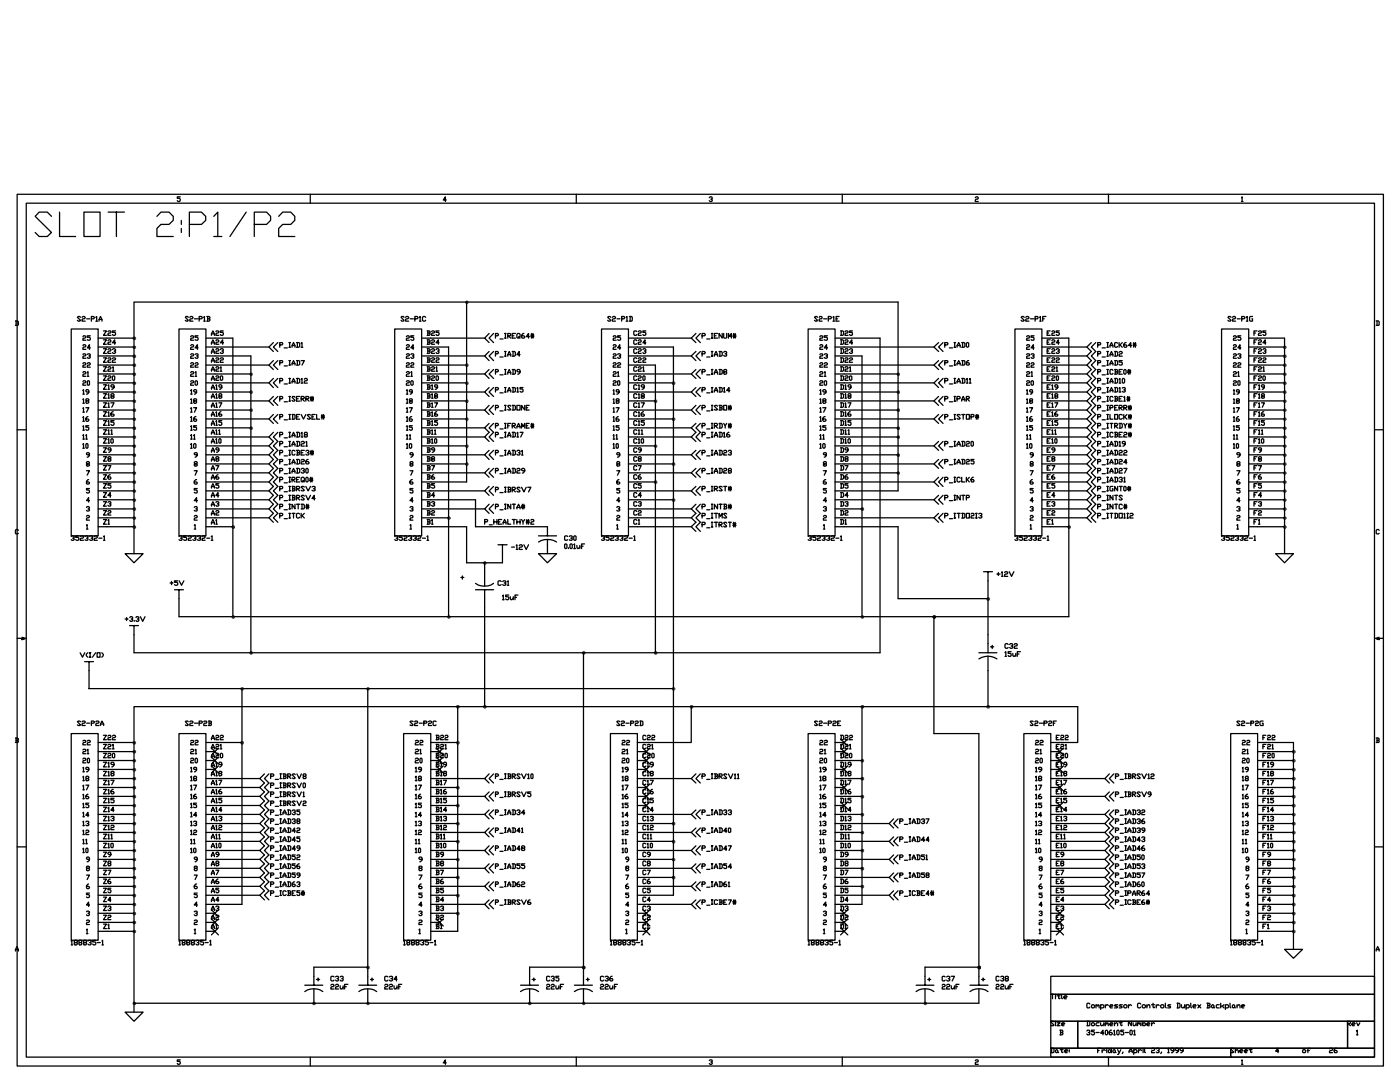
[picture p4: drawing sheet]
<svg xmlns="http://www.w3.org/2000/svg" width="279mm" height="216mm" viewBox="0 0 279 216" stroke-linecap="round" stroke-linejoin="round" font-family="sans-serif">
<g fill="none" stroke="#000" stroke-width=".25">
<path d="M3.4 38.8h272.7v173.9h-272.7zM36 39.3h-.6v.3h.4l.2 .1v.3l-.2 .2h-.3l-.1-.2M61.9 38.8v1.7M89.1 39.9h-.6l.4-.6v.9M115 38.8v1.7M141.6 39.4l.1-.1h.3l.1 .3-.3 .1M142 39.7l.1 .2-.1 .3h-.3l-.1-.2M168.1 38.8v1.7M194.6 39.4l.2-.1h.3l.1 .3-.6 .3v.3h.6M221.2 38.8v1.7M247.8 39.4l.1-.1v.9M5.2 40.5h269.1v170.4h-269.1z"/>
<path d="M10.3 43.2l-.9-.9h-1.6l-.8 .9 3.3 3.2-.9 .8h-1.6l-.8-.8M11.9 42.3v4.9h3.2M16.8 42.3h3.2v4.9h-3.2zM21.6 42.3h3.2M23.2 42.3v4.9M31.3 43.2l.8-.9h1.6l.9 .9v.8l-.9 .8h-1.6l-.8 .8v1.6h3.3M36.2 44v.8M36.2 45.6v.8M37.8 44.8h2.4l.9-.8v-.8l-.9-.9h-2.4v4.9M42.7 43.2l.8-.9v4.9M42.7 47.2h1.6M49.1 42.3l-3.2 4.9"/>
<path d="M50.7 44.8h2.5l.8-.8v-.8l-.8-.9h-2.5v4.9M55.6 43.2l.8-.9h1.6l.8 .9v.8l-.8 .8h-1.6l-.8 .8v1.6h3.2M247.8 40.2h.3M3.1 64h.4l.2 .2v.6l-.6 .1M3.2 64v.9M14.2 65.6h5.4v41.3h-5.4zM16.1 63.3l-.2-.1h-.3l-.2 .1 .7 .6-.2 .2h-.3l-.2-.2M16.4 63.3l.1-.1h.3l.2 .1-.2 .3-.4 .1v.4h.6M16.5 67.2l.2-.2h.3l.1 .2-.1 .3-.5 .1v.3h.6M16.5 69l.2-.2h.3l.1 .2-.1 .2h-.3l-.2 .5h.6M16.5 70.7l.2-.1 .4 .1-.1 .3h-.3l-.2 .5h.6M16.5 72.5l.2-.1h.3l.1 .1-.1 .3-.5 .2v.3h.6"/>
<path d="M16.5 74.3l.2-.1h.3l.1 .1-.1 .3h-.3l-.2 .5h.6M16.5 76.1l.2-.1 .4 .1v.2l-.6 .3v.3h.6M16.5 77.9l.2-.1v.8M16.5 79.7l.2-.1v.9M16.5 78.6h.3M17.3 80l-.2-.1 .2-.3 .4 .1v.2l-.6 .3 .2 .3h.3l.1-.2-.1-.3M17.3 63.6h.6M17.4 70.7l.2-.1 .4 .1v.2l-.3 .1M17.4 72.5l.2-.1h.3l.1 .1-.1 .3-.5 .2v.3h.6M17.4 74.3l.2-.1v.9M17.4 75.1h.3M17.6 76l.3 .1v.6l-.2 .2-.3-.2v-.6z"/>
<path d="M17.7 78.2h-.4l-.2-.1 .2-.3h.3l.1 .1v.4l-.4 .3M17.9 71l.1 .2-.1 .3h-.3l-.2-.2M18 67h-.6v.3h.5l.1 .2v.3l-.1 .1-.5-.1M18 69.4h-.6l.5-.6v.9M18.2 63.6h.5l.1-.3-.1-.1h-.5v.9M19.1 63.3l.2-.1v.9M19.1 64.1h.4M19.6 67.5h7.1M19.6 69.2h7.1M19.6 71h7.1M19.6 72.8h7.1M19.6 74.6h7.1"/>
<path d="M19.6 76.4h7.1M19.6 78.2h7.1M19.6 80h7.1M19.8 64.1v-.4l.3-.5 .3 .5v.4M19.8 63.7h.6M20.6 66h.6l-.6 .9h.6M20.6 67.8h.6l-.6 .9h.6M20.6 69.6h.6l-.6 .9h.6M20.6 71.4h.6l-.6 .9h.6M20.6 73.2h.6l-.6 .9h.6M20.6 75h.6l-.6 .9h.6M20.6 76.8h.6l-.6 .9h.6"/>
<path d="M20.6 78.6h.6l-.6 .8h.6M21.5 66.2l.2-.2 .4 .2-.1 .3h-.3l-.2 .1v.3h.6M21.5 68l.2-.2h.3l.1 .3-.6 .3v.3h.6M21.5 69.8l.2-.2h.3l.1 .3-.4 .2-.2 .1v.3h.6M21.5 71.5l.2-.1 .4 .1-.1 .3h-.3l-.2 .2v.3h.6M21.5 73.4l.2-.2h.3l.1 .3-.6 .3v.3h.6M21.5 75.1l.2-.1 .4 .1-.1 .3h-.3l-.2 .2v.3h.6M21.5 76.9l.2-.1v.9M21.5 78.7l.2-.1v.8M21.5 77.7h.3M21.5 79.4h.3M22.3 79l-.2-.1 .2-.3h.3l.2 .3-.2 .1h-.3l-.2 .3 .5 .1 .2-.1-.2-.3"/>
<path d="M22.4 75.1l.2-.1 .3 .1-.1 .8-.4-.2zM22.4 69.8l.2-.2h.3l.2 .3-.3 .2M22.4 71.5l.2-.1 .5 .1-.2 .3h-.3l-.2 .2v.3h.7M22.4 73.4l.2-.2v.9M22.4 74.1h.4M22.8 77.2h-.5l-.2-.3 .2-.1 .5 .1v.5l-.5 .3M22.9 70.1l.2 .1-.2 .3h-.3l-.2-.2M23.1 66h-.7v.3l.7 .2v.2l-.2 .2h-.3l-.2-.2M23.1 68.4h-.7l.5-.6v.9M26.7 78.2v3.6M26.7 67.5v10.7M35.7 65.6h5.4v41.3h-5.4z"/>
<path d="M37.6 63.3l-.1-.1h-.4l-.1 .1 .6 .6-.1 .2h-.4l-.1-.2M37.9 63.3l.1-.1h.3l.2 .1-.2 .3-.4 .1v.4h.6M38 67.2l.2-.2h.3l.1 .3-.6 .3v.3h.6M38 69l.2-.2h.3l.1 .3-.6 .3v.3h.6M38 70.7l.2-.1 .4 .1-.1 .3h-.3l-.2 .2v.3h.6M38 72.5l.2-.1h.3l.1 .3-.6 .3v.3h.6M38 74.3l.2-.1h.3l.1 .3-.4 .1-.2 .2v.3h.6M38 76.1l.2-.1 .4 .1-.1 .3h-.3l-.2 .2v.3h.6M38 77.9l.2-.1v.8M38 79.7l.2-.1v.9M38 78.6h.3M38.8 80l-.2-.3 .5-.1 .1 .3-.6 .3 .2 .3h.3l.1-.2-.1-.3"/>
<path d="M38.8 63.6h.6M38.9 76.1l.2-.1 .3 .1v.6l-.2 .2-.3-.2zM38.9 70.7l.5-.1 .1 .3-.3 .1M38.9 72.5l.2-.1h.3l.1 .3-.6 .3v.3h.6M38.9 74.3l.2-.1v.9M38.9 75.1h.3M39.2 78.2h-.4l-.2-.1 .2-.3h.3l.1 .1v.4l-.4 .3M39.4 71l.1 .2-.1 .3h-.3l-.2-.2M39.5 67h-.6v.3h.5l.1 .2-.1 .4-.5-.1M39.5 69.4h-.6l.5-.6v.9M39.7 63.6h.5l.2-.3-.2-.1h-.5v.9M40.7 63.3l.1-.1v.9"/>
<path d="M40.7 64.1h.3M41.1 67.5h5.4v37.6M41.1 69.2h12.6M41.1 71h9v59.2M41.1 72.8h12.6M41.1 74.6h9M41.1 76.4h12.6M41.1 78.2h9M41.1 80h12.6M41.3 63.2h.4l.2 .1-.2 .3M41.4 63.6h.3l.2 .3-.2 .2h-.4M41.4 63.2v.9"/>
<path d="M42.2 66.9l.3-.9 .3 .9M42.2 68.7l.3-.9 .3 .9M42.2 70.5l.3-.9 .3 .9M42.2 72.3l.3-.9 .3 .9M42.2 74.1l.3-.9 .3 .9M42.2 75.9l.3-.9 .3 .9M42.2 77.7l.3-.9 .3 .9M42.2 79.4l.3-.8 .3 .8M42.2 66.6h.6M42.2 68.4h.6M42.2 70.2h.6M42.2 72h.6"/>
<path d="M42.2 73.8h.6M42.2 75.6h.6M42.2 77.4h.6M42.2 79.2h.6M43.1 66.2l.1-.2 .5 .2v.1l-.6 .3v.3h.6M43.1 68l.1-.2h.3l.2 .2-.2 .3-.4 .1v.3h.6M43.1 69.8l.1-.2h.3l.2 .2v.1l-.6 .3v.3h.6M43.1 71.5l.1-.1 .5 .1-.2 .3h-.3l-.1 .5h.6M43.1 73.4l.1-.2h.3l.2 .2-.2 .2-.4 .2v.3h.6M43.1 75.1l.1-.1 .5 .1v.2l-.6 .3v.3h.6M43.1 76.9l.1-.1v.9M43.1 78.7l.1-.1v.8"/>
<path d="M43.1 77.7h.3M43.1 79.4h.3M43.8 79l-.1-.1 .1-.3h.3l.2 .1-.2 .3-.4 .2 .1 .2 .5-.1-.2-.3M44 75.1l.1-.1 .3 .1v.6l-.1 .2-.3-.2zM44 69.8l.1-.2h.3l.2 .3-.3 .2M44 71.5l.1-.1 .5 .1-.2 .3h-.3l-.1 .5h.6M44 73.4l.1-.2v.9M44 74.1h.3M44.3 77.2h-.5l-.1-.1 .1-.3 .5 .1v.5l-.5 .3M44.4 70.1l.2 .1-.2 .3h-.3l-.1-.2M44.6 66h-.6v.3l.6 .2-.2 .4h-.3l-.1-.2M44.6 68.4h-.6l.4-.6v.9"/>
<path d="M54.6 68.4l-.9 .8 .9 .9M54.6 72l-.9 .8 .9 .9M54.6 75.5l-.9 .9 .9 .9M54.6 79.1l-.9 .9 .9 .9M55.4 68.4l-.8 .8 .8 .9M55.4 72l-.8 .8 .8 .9M55.4 75.5l-.8 .9 .8 .9M55.4 79.1l-.8 .9 .8 .9M55.8 68.8h.5l.1-.3-.6-.1v.9M55.8 72.4h.5l.1-.3-.6-.1v.8M55.8 76h.5l.1-.3-.1-.2h-.5v.9M55.8 79.6h.5l.1-.3-.1-.2h-.5v.9"/>
<path d="M56.7 69.4h.7M56.7 73h.7M56.7 76.6h.7M57.6 72.8h.3M57.6 79.1h.3M57.6 68.4h.3M57.6 69.3h.3M57.6 72h.3M57.6 75.5h.3M57.6 76.4h.3M57.8 68.4v.9M57.8 72v.8"/>
<path d="M57.8 75.5v.9M57.8 79.1v.9M58.3 69.3v-.3l.3-.6 .3 .6v.3M58.3 72.8l.3-.8 .3 .8M58.3 76.4l.3-.9 .3 .9M58.3 69h.6M58.3 72.5h.6M58.3 76.1h.6M58.9 79.3l-.2-.2h-.3l-.1 .2 .6 .6-.2 .1h-.3l-.1-.1M59.2 68.4l.6 .1v.6l-.2 .2h-.4M59.2 72l.6 .1v.6l-.6 .1M59.2 75.5h.4l.2 .2v.6l-.2 .1h-.4"/>
<path d="M59.2 79.6h.3M59.3 68.4v.9M59.3 72v.8M59.3 75.5v.9M59.8 79.1h-.6v.9h.6M60.1 68.5l.2-.1v.9M60.1 72h.6l-.4 .8M60.1 75.7l.2-.2v.9M60.1 79.6h.5l.1-.3-.1-.2h-.5v.9M60.1 69.3h.3M60.1 76.4h.3M60.3 79.6l.4 .4"/>
<path d="M60.7 75.7l.2-.2h.3l.1 .4-.4 .1-.2 .4h.6M61 79.6h.5l.2-.3-.2-.2h-.5v.9M61.2 79.6l.5 .4M62 79.4h.6M62 79.7h.6M62.1 79.1v.9M62.4 79.1v.9M78.8 65.6h5.3v41.3h-5.3zM80.6 63.3l-.1-.1h-.3l-.2 .1 .6 .6-.1 .2h-.3l-.2-.2M80.9 63.3l.2-.1h.3l.2 .1-.2 .3-.5 .1v.4h.7M81.1 67.2l.2-.2h.3l.1 .3-.6 .3v.3h.6M81.1 69l.2-.2h.3l.1 .3-.6 .3v.3h.6"/>
<path d="M81.1 70.7l.2-.1 .4 .1-.1 .3h-.3l-.2 .2v.3h.6M81.1 72.5l.2-.1h.3l.1 .3-.6 .3v.3h.6M81.1 74.3l.2-.1h.3l.1 .3-.6 .3v.3h.6M81.1 76.1l.2-.1 .4 .1-.1 .3h-.3l-.2 .2v.3h.6M81.1 77.9l.2-.1v.8M81.1 79.7l.2-.1v.9M81.1 78.6h.3M81.9 80l-.2-.1 .2-.3 .4 .1-.1 .3h-.3l-.2 .2 .2 .3h.3l.1-.2-.1-.3M81.9 63.6h.6M82 76.1l.2-.1 .3 .1v.6l-.2 .2-.3-.2zM82 70.7l.5-.1 .1 .3-.3 .1M82 72.5l.2-.1h.3l.1 .3-.6 .3v.3h.6"/>
<path d="M82 74.3l.2-.1v.9M82 75.1h.3M82.3 78.2h-.4l-.2-.1 .2-.3h.3l.1 .1v.4l-.4 .3M82.5 71l.1 .2-.1 .3h-.3l-.2-.2M82.6 67h-.6v.3h.5l.1 .2-.1 .4-.5-.1M82.6 69.4h-.6l.5-.6v.9M82.8 63.6h.5l.1-.3-.1-.1h-.5v.9M83.7 63.3l.2-.1v.9M83.7 64.1h.3M84.1 67.5h12.6M84.1 69.2h5.4v53.9M84.1 71h12.6"/>
<path d="M84.1 72.8h9M84.1 74.6h12.6M84.1 76.4h9M84.1 78.2h12.6M84.1 80h9M85 63.3l-.2-.1h-.3l-.2 .1v.6l.2 .2h.3l.2-.2M85.2 66l.6 .2-.1 .3M85.2 67.8h.5l.1 .2-.1 .3M85.2 69.6h.5l.1 .2-.1 .3M85.2 71.4l.6 .1-.1 .3M85.2 73.2h.5l.1 .2-.1 .2M85.2 75l.6 .1-.1 .3"/>
<path d="M85.2 76.8l.6 .1-.1 .3M85.2 78.6h.5l.1 .1-.1 .3M85.4 66.5h.3l.1 .2-.1 .2h-.5M85.4 68.3h.3l.1 .3-.6 .1M85.4 70.1h.3l.1 .2-.1 .2h-.5M85.4 71.8h.3l.1 .3-.1 .2h-.5M85.4 73.6h.3l.1 .3-.6 .2M85.4 75.4h.3l.1 .3-.1 .2h-.5M85.4 77.2h.3l.1 .3-.6 .2M85.4 79h.3l.1 .3-.6 .1M85.4 66v.9M85.4 67.8v.9"/>
<path d="M85.4 69.6v.9M85.4 71.4v.9M85.4 73.2v.9M85.4 75v.9M85.4 76.8v.9M85.4 78.6v.8M86.1 66.2l.2-.2 .4 .2v.1l-.6 .3v.3h.6M86.1 68l.2-.2h.3l.1 .2-.1 .3-.5 .1v.3h.6M86.1 69.8l.2-.2h.3l.1 .2v.1l-.6 .3v.3h.6M86.1 71.5l.2-.1 .4 .1-.1 .3h-.3l-.2 .5h.6M86.1 73.4l.2-.2h.3l.1 .2-.1 .2-.5 .2v.3h.6M86.1 75.1l.2-.1 .4 .1v.2l-.6 .3v.3h.6"/>
<path d="M86.1 76.9l.2-.1v.9M86.1 78.7l.2-.1v.8M86.1 77.7h.3M86.1 79.4h.3M86.9 79l-.2-.1 .2-.3h.3l.1 .3-.1 .1h-.3l-.2 .3 .5 .1 .1-.1-.1-.3M87 75.1l.2-.1 .3 .1v.6l-.2 .2-.3-.2zM87 69.8l.2-.2h.3l.1 .3-.3 .2M87 71.5l.2-.1 .4 .1-.1 .3h-.3l-.2 .5h.6M87 73.4l.2-.2v.9M87 74.1h.3M87.3 77.2h-.4l-.2-.1 .2-.3 .4 .1v.5l-.4 .3M87.5 70.1l.1 .1-.1 .3h-.3l-.2-.2"/>
<path d="M87.6 66h-.6v.3l.6 .2-.1 .4h-.3l-.2-.2M87.6 68.4h-.6l.5-.6v.9M93.1 60.3h-66.4v7.2M93.1 60.3v35.9h-9M93.1 60.3h86.1v14.3M97.6 66.5l-.9 1 .9 .9M97.6 70.1l-.9 .9 .9 1M97.6 73.7l-.9 .9 .9 .9M97.6 77.3l-.9 .9 .9 .9M98.5 66.5l-.9 1 .9 .9M98.5 70.1l-.9 .9 .9 1M98.5 73.7l-.9 .9 .9 .9"/>
<path d="M98.5 77.3l-.9 .9 .9 .9M98.9 67h.4l.2-.3-.2-.2h-.4v1M98.9 70.6h.4l.2-.3-.2-.2h-.4v1M98.9 74.2h.4l.2-.3-.2-.2h-.4v1M98.9 77.8h.4l.2-.3-.6-.2v.9M99.8 67.6h.6M99.8 71.2h.6M99.8 74.8h.6M99.8 78.4h.6M100.7 67.5h.3M100.7 71.1h.3M100.7 78.2h.3"/>
<path d="M100.7 66.5h.3M100.7 70.1h.3M100.7 73.7h.3M100.7 74.7h.3M100.7 77.3h.3M100.9 66.5v1M100.9 70.1v1M100.9 73.7v1M100.9 77.3v.9M101.3 67h.5l.1-.3-.1-.2h-.5v1M101.3 71.1l.3-1 .3 1M101.3 74.7v-.4l.3-.6 .3 .6v.4"/>
<path d="M101.3 78.2l.3-.9 .3 .9M101.3 70.8h.6M101.3 74.3h.6M101.3 77.9h.6M101.5 67l.4 .5M102.2 70.1h.5l.2 .2v.6l-.2 .2h-.5M102.2 73.7h.5l.2 .2v.6l-.2 .2h-.5M102.2 77.3l.7 .2v.6l-.7 .1M102.2 67h.4M102.4 70.1v1M102.4 73.7v1M102.4 77.3v.9"/>
<path d="M102.9 66.5h-.7v1h.7M103.2 77.5l.1-.2v.9M103.2 78.2h.3M103.5 67.2l.1 .1-.1 .2-.3-.2v-.6l.1-.2h.3l.2 .2v.5l-.2 .1 .2 .2M103.8 70.8h-.6l.4-.7v1M103.8 74.2h-.5l-.1-.2 .1-.3h.3l.2 .2v.4l-.5 .4M104.4 77.3h-.6v.3h.5l.1 .2-.1 .4-.5-.1M104.6 66.5l-.5 .4v.4l.2 .2 .4-.2-.1-.3h-.5M105.6 67.2h-.6l.5-.7v1M105.9 67.2h.6M105.9 66.9h.6M106.1 66.5v1"/>
<path d="M106.4 66.5v1M120 65.6h5.4v41.3h-5.4zM121.9 63.3l-.2-.1h-.3l-.1 .1 .6 .6-.2 .2h-.3l-.1-.2M122.2 63.3l.2-.1h.3l.1 .1-.1 .3-.5 .1v.4h.6M122.4 67.2l.1-.2h.3l.2 .2-.2 .3-.4 .1v.3h.6M122.4 69l.1-.2h.3l.2 .2-.2 .2h-.3l-.1 .2v.3h.6M122.4 70.7l.1-.1 .5 .1-.2 .3h-.3l-.1 .5h.6M122.4 72.5l.1-.1h.3l.2 .1-.2 .3-.4 .2v.3h.6M122.4 74.3l.1-.1h.3l.2 .1v.2l-.6 .3v.3h.6M122.4 76.1l.1-.1 .5 .1v.2l-.6 .3v.3h.6M122.4 77.9l.1-.1v.8M122.4 79.7l.1-.1v.9"/>
<path d="M122.4 78.6h.3M123.1 80l-.1-.1 .1-.3 .5 .1v.2l-.6 .3 .1 .3h.3l.2-.2-.2-.3M123.1 63.6h.6M123.3 76.1l.1-.1 .3 .1v.6l-.1 .2-.3-.2zM123.3 70.7l.1-.1 .5 .1v.2l-.3 .1M123.3 72.5l.1-.1h.3l.2 .1-.2 .3-.4 .2v.3h.6M123.3 74.3l.1-.1v.9M123.3 75.1h.3M123.6 78.2h-.5l-.1-.1 .1-.3h.3l.2 .1v.4l-.5 .3M123.7 71l.2 .2-.2 .3h-.3l-.1-.2M123.9 67h-.6v.3h.4l.2 .2v.3l-.2 .1-.4-.1M123.9 69.4h-.6l.4-.6v.9"/>
<path d="M124.1 63.6h.4l.2-.3-.2-.1h-.4v.9M125 63.3l.1-.1v.9M125 64.1h.3M125.4 72.8h5.4v16.2M125.4 69.2h9v109.4h-7.2M125.4 67.5h12.6M125.4 71h12.6M125.4 74.6h12.6M125.4 76.4h9M125.4 78.2h12.6M125.4 80h5.4M125.6 63.2h.5l.1 .1-.1 .8h-.5"/>
<path d="M125.8 63.2v.9M127.1 66.2l-.2-.2-.4 .2v.5l.2 .2h.2l.2-.2M127.1 68l-.2-.2h-.2l-.2 .2v.6l.2 .1 .4-.1M127.1 69.8l-.2-.2h-.2l-.2 .2v.5l.2 .2h.2l.2-.2M127.1 71.5l-.2-.1-.4 .1v.6l.2 .2h.2l.2-.2M127.1 73.4l-.2-.2h-.2l-.2 .2v.5l.2 .2 .4-.2M127.1 75.1l-.2-.1-.4 .1v.6l.2 .2h.2l.2-.2M127.1 76.9l-.2-.1-.4 .1v.6l.2 .2 .4-.2M127.1 78.7l-.2-.1h-.2l-.2 .1v.6l.2 .1 .4-.1M127.4 66.2l.1-.2 .5 .2-.2 .3h-.3l-.1 .1v.3h.6M127.4 68l.1-.2h.3l.2 .3-.6 .3v.3h.6M127.4 69.8l.1-.2h.3l.2 .3-.5 .2-.1 .1v.3h.6"/>
<path d="M127.4 71.5l.1-.1 .5 .1-.2 .3h-.3l-.1 .2v.3h.6M127.4 73.4l.1-.2h.3l.2 .3-.6 .3v.3h.6M127.4 75.1l.1-.1 .5 .1-.2 .3h-.3l-.1 .2v.3h.6M127.4 76.9l.1-.1v.9M127.4 78.7l.1-.1v.8M127.4 77.7h.3M127.4 79.4h.3M128.1 79l-.1-.1 .1-.3h.3l.2 .3-.2 .1h-.3l-.1 .3 .4 .1 .2-.1-.2-.3M128.3 75.1l.1-.1 .3 .1-.1 .8-.3-.2zM128.3 69.8l.1-.2h.3l.2 .3-.3 .2M128.3 71.5l.1-.1 .5 .1-.2 .3h-.3l-.1 .5h.6M128.3 73.4l.1-.2v.9"/>
<path d="M128.3 74.1h.3M128.6 77.2h-.5l-.1-.3 .1-.1 .5 .1v.5l-.5 .3M128.7 70.1l.2 .1-.2 .3h-.3l-.1-.2M128.9 66h-.6v.3l.6 .2v.2l-.2 .2h-.3l-.1-.2M128.9 68.4h-.6l.4-.6v.9M138.9 66.5l-.9 1 .9 .9M138.9 70.1l-.9 .9 .9 1M138.9 73.7l-.9 .9 .9 .9M138.9 77.3l-.9 .9 .9 .9M139.8 66.5l-.9 1 .9 .9M139.8 70.1l-.9 .9 .9 1M139.8 73.7l-.9 .9 .9 .9"/>
<path d="M139.8 77.3l-.9 .9 .9 .9M140.1 67h.5l.1-.3-.1-.2h-.5v1M140.1 70.6h.5l.1-.3-.1-.2h-.5v1M140.1 74.2h.5l.1-.3-.1-.2h-.5v1M140.1 77.8h.5l.1-.3-.6-.2v.9M141 67.6h.7M141 71.2h.7M141 74.8h.7M141 78.4h.7M142 67.5h.3M142 71.1h.3M142 78.2h.3"/>
<path d="M142 66.5h.3M142 70.1h.3M142 73.7h.3M142 74.7h.3M142 77.3h.3M142.1 66.5v1M142.1 70.1v1M142.1 73.7v1M142.1 77.3v.9M142.6 71.1v-.3l.3-.7 .3 1M142.6 74.7v-.4l.3-.6 .3 .6v.4M142.6 78.2v-.3l.3-.6 .3 .9"/>
<path d="M142.6 67h.3M142.6 70.8h.6M142.6 74.3h.6M142.6 77.9h.6M143.2 66.5h-.6v1h.6M143.5 70.1h.5l.1 .2v.6l-.1 .2h-.5M143.5 73.7h.5l.1 .2v.6l-.1 .2h-.5M143.5 77.3l.6 .2v.6l-.6 .1M143.7 70.1v1M143.7 73.7v1M143.7 77.3v.9M144.1 66.5v1l-.6-1v1"/>
<path d="M144.4 66.5v.8l.2 .2 .4-.2v-.8M144.4 70.3l.2-.2h.3l.1 .3-.3 .2M144.4 77.5l.2-.2v.9M144.4 78.2h.3M144.6 74.2l-.2-.2 .2-.3h.3l.1 .2-.1 .3-.5 .1 .2 .4h.3l.1-.2-.1-.3M144.9 70.6l.1 .2-.1 .3h-.3l-.2-.2M145.4 67.5v-1l.3 .7 .3-.7v1M145.7 77.9h-.7l.5-.6v.9M146.3 67.2h.6M146.3 66.9h.6M146.4 66.5v1M146.7 66.5v1"/>
<path d="M161.3 65.6h5.4v41.3h-5.4zM163.1 63.3l-.1-.1h-.3l-.2 .1 .6 .6-.1 .2h-.3l-.2-.2M163.5 63.3l.1-.1h.3l.2 .2-.6 .3v.4h.6M163.6 67.2l.2-.2h.3l.1 .3-.6 .3v.3h.6M163.6 69l.2-.2h.3l.1 .3-.6 .3v.3h.6M163.6 70.7l.2-.1 .4 .1-.1 .3h-.3l-.2 .2v.3h.6M163.6 72.5l.2-.1h.3l.1 .3-.6 .3v.3h.6M163.6 74.3l.2-.1h.3l.1 .3-.4 .1-.2 .2v.3h.6M163.6 76.1l.2-.1 .4 .1-.1 .3h-.3l-.2 .2v.3h.6M163.6 77.9l.2-.1v.8M163.6 79.7l.2-.1v.9M163.6 78.6h.3"/>
<path d="M164.4 80l-.2-.1 .2-.3 .4 .1-.1 .3h-.3l-.2 .2 .2 .3h.3l.1-.2-.1-.3M164.4 63.6h.6M164.5 76.1l.2-.1 .3 .1v.6l-.2 .2-.3-.2zM164.5 70.7l.2-.1 .4 .1v.2l-.3 .1M164.5 72.5l.2-.1h.3l.1 .1-.1 .3-.5 .2v.3h.6M164.5 74.3l.2-.1v.9M164.5 75.1h.3M164.8 78.2h-.4l-.2-.1 .2-.3h.3l.1 .1v.4l-.4 .3M165 71l.1 .2-.1 .3h-.3l-.2-.2M165.1 67h-.6v.3h.5l.1 .2v.3l-.1 .1-.5-.1M165.1 69.4h-.6l.5-.6v.9M165.3 63.6h.5l.1-.3-.1-.1h-.5v.9"/>
<path d="M166.2 63.3l.2-.1v.9M166.2 64.1h.3M166.7 74.6h12.5v3.6M166.7 67.5h8.9v62.7h-148.9v-5.4M166.7 69.2h19.7M166.7 71h5.3v52.1M166.7 72.8h19.7M166.7 76.4h19.7M166.7 78.2h12.5M166.7 80h19.7M166.9 63.6h.3M167.5 63.2h-.6v.9h.6"/>
<path d="M167.8 66l.5 .2v.5l-.1 .2h-.4M167.8 67.8h.4l.1 .2v.6l-.5 .1M167.8 69.6h.4l.1 .2v.5l-.1 .2h-.4M167.8 71.4l.5 .1v.6l-.1 .2h-.4M167.8 73.2h.4l.1 .2v.5l-.5 .2M167.8 75l.5 .1v.6l-.1 .2h-.4M167.8 76.8l.5 .1v.6l-.5 .2M167.8 78.6h.4l.1 .1v.6l-.5 .1M167.9 66v.9M167.9 67.8v.9M167.9 69.6v.9M167.9 71.4v.9"/>
<path d="M167.9 73.2v.9M167.9 75v.9M167.9 76.8v.9M167.9 78.6v.8M168.6 66.2l.2-.2 .4 .2-.1 .3h-.3l-.2 .1v.3h.6M168.6 68l.2-.2h.3l.1 .3-.1 .2h-.3l-.2 .4h.6M168.6 69.8l.2-.2h.3l.1 .3-.4 .2-.2 .4h.6M168.6 71.5l.2-.1 .4 .1-.1 .3h-.3l-.2 .5h.6M168.6 73.4l.2-.2h.3l.1 .3-.1 .1h-.3l-.2 .5h.6M168.6 75.1l.2-.1 .4 .1-.1 .3h-.3l-.2 .2v.3h.6M168.6 76.9l.2-.1v.9M168.6 78.7l.2-.1v.8"/>
<path d="M168.6 77.7h.3M168.6 79.4h.3M169.4 79l-.2-.1 .2-.3h.3l.1 .3-.6 .3v.1l.5 .1 .1-.1-.1-.3M169.5 75.1l.2-.1 .3 .1v.6l-.2 .2-.3-.2zM169.5 69.8l.2-.2h.3l.1 .3-.3 .2M169.5 71.5l.2-.1 .4 .1-.1 .3h-.3l-.2 .2v.3h.6M169.5 73.4l.2-.2v.9M169.5 74.1h.3M169.8 77.2h-.4l-.2-.3 .2-.1 .4 .1v.5l-.4 .3M170 70.1l.1 .1-.1 .3h-.3l-.2-.2M170.1 66h-.6v.3l.6 .2-.1 .4h-.3l-.2-.2M170.1 68.4h-.6l.5-.6v.9"/>
<path d="M179.2 78.2v19.7h-12.5M187.3 68.4l-.9 .8 .9 .9M187.3 75.5l-.9 .9 .9 .9M187.3 79.1l-.9 .9 .9 .9M187.3 72l-.9 .8 .9 .9M188.2 68.4l-.9 .8 .9 .9M188.2 75.5l-.9 .9 .9 .9M188.2 79.1l-.9 .9 .9 .9M188.2 72l-.9 .8 .9 .9M188.5 68.8h.5l.2-.3-.7-.1v.9M188.5 76h.5l.2-.3-.2-.2h-.5v.9M188.5 79.6h.5l.2-.3-.2-.2h-.5v.9"/>
<path d="M188.5 72.4h.5l.2-.3-.7-.1v.8M189.5 69.4h.6M189.5 73h.6M189.5 76.6h.6M190.4 72.8h.3M190.4 79.1h.3M190.4 68.4h.3M190.4 69.3h.3M190.4 72h.3M190.4 75.5h.3M190.4 76.4h.3M190.5 68.4v.9"/>
<path d="M190.5 72v.8M190.5 75.5v.9M190.5 79.1v.9M191 69.3v-.3l.3-.6 .3 .6v.3M191 76.4v-.3l.3-.6 .3 .9M191 79.6h.5l.1-.3-.1-.2h-.5v.9M191 72.8v-.3l.3-.5 .3 .8M191 69h.6M191 72.5h.6M191 76.1h.6M191.9 68.4l.7 .1v.6l-.2 .2h-.5M191.9 75.5h.5l.2 .2v.6l-.2 .1h-.5"/>
<path d="M191.9 72l.7 .1v.6l-.7 .1M191.9 79.7h.7M192.1 68.4v.9M192.1 72v.8M192.1 75.5v.9M192.9 68.5l.1-.1 .3 .1v.6l-.1 .2-.3-.2zM192.9 75.7l.1-.2v.9M192.9 79.6h.4l.2-.3-.2-.2h-.4v.9M192.9 76.4h.3M193 79.6l.5 .4M193.3 72l-.4 .3v.4l.4 .1 .2-.1-.2-.3h-.4M193.5 75.7l.1-.2v.9"/>
<path d="M193.5 76.4h.3M202.6 65.6h5.3v41.3h-5.3zM204.4 63.3l-.2-.1h-.2l-.2 .1 .6 .6-.2 .2h-.2l-.2-.2M204.7 63.3l.2-.1h.3l.1 .1-.1 .3-.5 .1v.4h.6M204.9 67.2l.1-.2h.3l.2 .3-.2 .2h-.3l-.1 .4h.6M204.9 69l.1-.2h.3l.2 .3-.2 .1h-.3l-.1 .5h.6M204.9 70.7l.1-.1 .5 .1-.2 .3h-.3l-.1 .2v.3h.6M204.9 72.5l.1-.1h.3l.2 .3-.6 .3v.3h.6M204.9 74.3l.1-.1h.3l.2 .3-.5 .1-.1 .5h.6M204.9 76.1l.1-.1 .5 .1-.2 .3h-.3l-.1 .2v.3h.6M204.9 77.9l.1-.1v.8M204.9 79.7l.1-.1v.9"/>
<path d="M204.9 78.6h.3M205.6 80l-.1-.1 .1-.3 .5 .1-.2 .3h-.3l-.1 .2 .1 .3h.3l.2-.2-.2-.3M205.6 63.6h.7M205.8 76.1l.1-.1 .3 .1v.6l-.1 .2-.3-.2zM205.8 70.7l.4-.1 .2 .3-.3 .1M205.8 72.5l.1-.1h.3l.2 .3-.6 .3v.3h.6M205.8 74.3l.1-.1v.9M205.8 75.1h.3M206.1 78.2h-.5l-.1-.1 .1-.3h.3l.2 .1v.4l-.5 .3M206.2 71l.2 .2-.2 .3h-.3l-.1-.2M206.4 67h-.6v.3h.4l.2 .5-.2 .1-.4-.1M206.4 69.4h-.6l.4-.6v.9"/>
<path d="M206.6 63.6h.4l.2-.3-.2-.1h-.4v.9M207.5 63.3l.1-.1v.9M207.5 64.1h.3M207.9 67.5h5.4v55.6h-177.6v-5.4M207.9 69.2h9M207.9 71h9M207.9 72.8h9M207.9 74.6h9M207.9 76.4h9M207.9 78.2h9M207.9 80h9M208.1 63.6h.3"/>
<path d="M208.7 63.2h-.6v.9M209 66.5h.3M209 68.3h.3M209 70.1h.3M209 71.8h.3M209 73.6h.3M209 75.4h.3M209 77.2h.3M209 79h.3M209.6 66h-.6v.9h.6M209.6 67.8h-.6v.9h.6M209.6 69.6h-.6v.9h.6"/>
<path d="M209.6 71.4h-.6v.9h.6M209.6 73.2h-.6v.9h.6M209.6 75h-.6v.9h.6M209.6 76.8h-.6v.9h.6M209.6 78.6h-.6v.8h.6M209.9 66.2l.1-.2 .5 .2v.1l-.6 .3v.3h.6M209.9 68l.1-.2h.3l.2 .2-.2 .3-.4 .1v.3h.6M209.9 69.8l.1-.2h.3l.2 .2v.1l-.6 .3v.3h.6M209.9 71.5l.1-.1 .5 .1v.2l-.6 .3v.3h.6M209.9 73.4l.1-.2h.3l.2 .2-.2 .2-.4 .2v.3h.6M209.9 75.1l.1-.1 .5 .1v.2l-.6 .3v.3h.6M209.9 76.9l.1-.1v.9"/>
<path d="M209.9 78.7l.1-.1v.8M209.9 77.7h.3M209.9 79.4h.3M210.6 79l-.1-.1 .1-.3h.3l.2 .3-.2 .1h-.3l-.1 .3 .4 .1 .2-.1-.2-.3M210.8 75.1l.1-.1 .3 .1-.1 .8-.3-.2zM210.8 69.8l.1-.2h.3l.2 .3-.3 .2M210.8 71.5l.1-.1 .5 .1-.2 .3h-.3l-.1 .5h.6M210.8 73.4l.1-.2v.9M210.8 74.1h.3M211.1 77.2h-.5l-.1-.1 .1-.3 .5 .1v.5l-.5 .3M211.2 70.1l.2 .1-.2 .3h-.3l-.1-.2M211.4 66h-.6v.3l.6 .2v.2l-.2 .2h-.3l-.1-.2"/>
<path d="M211.4 68.4h-.6l.4-.6v.9M217.8 68.4l-.9 .8 .9 .9-.9 .9 .9 1-.9 .8 .9 .9-.9 .9 .9 .9-.9 .9 .9 .9-.9 .9 .9 .9-.9 .9 .9 .9-.9 .9 .9 .9-.9 .9 .9 .9-.9 .9 .9 .9-.9 .9 .9 .9-.9 .9 .9 .9-.9 .9 .9 .9-.9 .9 .9 .9-.9 .9 .9 .8-.9 1 .9 .9-.9 .8 .9 .9-.9 .9 .9 .9-.9 .9 .9 .9-.9 .9 .9 .9M218.7 68.4l-.9 .8 .9 .9-.9 .9 .9 1-.9 .8 .9 .9-.9 .9 .9 .9-.9 .9 .9 .9-.9 .9 .9 .9-.9 .9 .9 .9-.9 .9 .9 .9-.9 .9 .9 .9-.9 .9 .9 .9-.9 .9 .9 .9-.9 .9 .9 .9-.9 .9 .9 .9-.9 .9 .9 .9-.9 .9 .9 .8-.9 1 .9 .9-.9 .8 .9 .9-.9 .9 .9 .9-.9 .9 .9 .9-.9 .9 .9 .9M219.1 68.8h.4l.2-.3-.6-.1v.9M219.1 70.6h.4l.2-.3-.2-.2h-.4v1M219.1 72.4h.4l.2-.3-.6-.1v.8M219.1 74.2h.4l.2-.3-.2-.2h-.4v1M219.1 76h.4l.2-.3-.2-.2h-.4v.9M219.1 77.8h.4l.2-.3-.6-.2v.9M219.1 79.6h.4l.2-.3-.2-.2h-.4v.9M220 69.4h.6M220 73h.6"/>
<path d="M220 76.6h.6M220 71.2h.6M220 74.8h.6M220 78.4h.6M220.9 71.1h.3M220.9 72.8h.3M220.9 78.2h.3M220.9 79.1h.3M220.9 68.4h.3M220.9 69.3h.3M220.9 72h.3M220.9 75.5h.3"/>
<path d="M220.9 76.4h.3M220.9 70.1h.3M220.9 73.7h.3M220.9 74.7h.3M220.9 77.3h.3M221.1 68.4v.9M221.1 70.1v1M221.1 72v.8M221.1 73.7v1M221.1 75.5v.9M221.1 77.3v.9M221.1 79.1v.9"/>
<path d="M221.5 69.3v-.3l.3-.6 .3 .6v.3M221.5 71.1l.3-1 .3 1M221.5 72.8l.3-.8 .3 .8M221.5 76.4l.3-.9 .3 .9M221.5 78.2l.3-.9 .3 .9M221.5 69h.6M221.5 72.5h.6M221.5 76.1h.6M221.5 70.8h.6M221.5 77.9h.6M222.1 73.9l-.1-.2h-.4l-.1 .2 .1 .8h.4l.1-.2M222.1 79.3l-.1-.2h-.4l-.1 .2 .1 .7h.4l.1-.1"/>
<path d="M222.5 70.1h.4l.1 .2v.6l-.1 .2h-.4M222.5 72l.5 .1v.6l-.5 .1M222.5 73.7h.4l.1 .2-.1 .3M222.5 75.5h.4l.1 .2v.6l-.1 .1h-.4M222.5 77.3l.5 .2v.6l-.5 .1M222.5 79.1h.4l.1 .2-.1 .3M222.6 74.2h.3l.1 .3-.1 .2h-.4M222.6 79.6h.3l.1 .3-.1 .1h-.4M222.6 70.1v1M222.6 72v.8M222.6 73.7v1M222.6 75.5v.9"/>
<path d="M222.6 77.3v.9M222.6 79.1v.9M223 68.5l-.1-.1-.4 .1 .1 .8h.3l.1-.2M223.3 70.3l.2-.2h.3l.2 .2-.2 .3h-.3l-.2 .2v.3h.7M223.3 75.7l.2-.2v.9M223.3 77.5l.2-.2v.9M223.3 78.2h.4M223.3 76.4h.4M223.3 79.6h.4M223.3 68.4v.9M223.3 74.2h.4M223.5 68.8l.5 .5"/>
<path d="M224 68.4l-.5 .4h-.2M224 72h-.7v.3l.7 .1v.3l-.2 .1-.5-.1M224 73.7h-.7v1h.7M224 77.5l.1-.2 .5 .2-.2 .3h-.1M224 79.1h-.7v.9h.7M224.1 75.5l.3 .2v.6l-.1 .1-.3-.1zM224.3 79.3l.1-.2v.9M224.4 73.7l.3 .2v.6l-.1 .2-.3-.2v-.6zM224.4 77.8l.2 .1-.2 .3-.4-.1M224.7 68.4l-.4 .3v.4l.1 .2h.3l.2-.3-.6-.2M224.9 79.4h.6M224.9 79.7h.6"/>
<path d="M225 74.3h.7M225 74h.7M225 79.1v.9M225.2 73.7v1M225.3 79.1v.9M225.5 73.7v1M225.8 69h-.6l.5-.6v.9M226.1 69h.6M226.1 68.7h.6M226.3 68.4v.9M226.6 68.4v.9M243.8 65.6h5.4v41.3h-5.4z"/>
<path d="M245.7 63.3l-.2-.1h-.3l-.1 .1 .6 .6-.2 .2h-.3l-.1-.2M246 63.3l.1-.1h.4l.1 .2-.6 .3v.4h.6M246.2 67.2l.1-.2h.3l.2 .2-.2 .3-.4 .1v.3h.6M246.2 69l.1-.2h.3l.2 .2-.2 .2h-.3l-.1 .2v.3h.6M246.2 70.7l.1-.1 .5 .1v.2l-.6 .3v.3h.6M246.2 72.5l.1-.1h.3l.2 .1-.2 .3-.4 .2v.3h.6M246.2 74.3l.1-.1h.3l.2 .1v.2l-.6 .3v.3h.6M246.2 76.1l.1-.1 .5 .1v.2l-.6 .3v.3h.6M246.2 77.9l.1-.1v.8M246.2 79.7l.1-.1v.9M246.2 78.6h.3M246.9 80l-.1-.1 .1-.3 .4 .1v.2l-.5 .3 .1 .3h.3l.1-.2-.1-.3"/>
<path d="M246.9 63.6h.6M247 70.7l.2-.1 .4 .1v.2l-.3 .1M247 72.5l.2-.1h.3l.1 .1-.1 .3-.5 .2v.3h.6M247 74.3l.2-.1v.9M247 75.1h.3M247.2 76l.3 .1v.6l-.2 .2-.3-.2v-.6zM247.3 78.2h-.4l-.1-.1 .1-.3h.3l.1 .1v.4l-.4 .3M247.5 71l.1 .2-.1 .3h-.3l-.2-.2M247.6 67h-.6v.3h.5l.1 .2v.3l-.1 .1-.5-.1M247.6 69.4h-.6l.5-.6v.9M247.8 63.6h.5l.1-.3-.1-.1h-.5v.9M248.7 63.3l.2-.1v.9"/>
<path d="M248.7 64.1h.3M249.2 67.5h7.2v14.3M249.2 69.2h7.2M249.2 71h7.2M249.2 72.8h7.2M249.2 74.6h7.2M249.2 76.4h7.2M249.2 78.2h7.2M249.2 80h7.2M250 63.2h-.5l-.1 .1 .1 .8h.5v-.5h-.2M250.3 66.5h.3M250.3 68.3h.3"/>
<path d="M250.3 70.1h.3M250.3 71.8h.3M250.3 73.6h.3M250.3 75.4h.3M250.3 77.2h.3M250.3 79h.3M250.9 66h-.6v.9M250.9 67.8h-.6v.9M250.9 69.6h-.6v.9M250.9 71.4h-.6v.9M250.9 73.2h-.6v.9M250.9 75h-.6v.9"/>
<path d="M250.9 76.8h-.6v.9M250.9 78.6h-.6v.8M251.2 66.2l.1-.2 .4 .2-.1 .3h-.3l-.1 .1v.3h.5M251.2 68l.1-.2h.3l.1 .3-.5 .3v.3h.5M251.2 69.8l.1-.2h.3l.1 .3-.4 .2-.1 .1v.3h.5M251.2 71.5l.1-.1 .4 .1-.1 .3h-.3l-.1 .2v.3h.5M251.2 73.4l.1-.2h.3l.1 .3-.5 .3v.3h.5M251.2 75.1l.1-.1 .4 .1-.1 .3h-.3l-.1 .2v.3h.5M251.2 76.9l.1-.1v.9M251.2 78.7l.1-.1v.8M251.2 77.7h.2M251.2 79.4h.2"/>
<path d="M251.9 79l-.2-.1 .2-.3h.3l.1 .3-.6 .3v.1l.5 .1 .1-.1-.1-.3M252 75.1l.2-.1 .3 .1v.6l-.2 .2-.3-.2zM252 69.8l.2-.2h.3l.1 .3-.3 .2M252 71.5l.2-.1 .4 .1-.1 .3h-.3l-.2 .2v.3h.6M252 73.4l.2-.2v.9M252 74.1h.3M252.3 77.2h-.4l-.2-.3 .2-.1 .4 .1v.5l-.4 .3M252.5 70.1l.1 .1-.1 .3h-.3l-.2-.2M252.6 66h-.6v.3l.6 .2-.1 .4h-.3l-.2-.2M252.6 68.4h-.6l.5-.6v.9M274.6 64h.5l.1 .2v.6l-.6 .1M274.8 64v.9"/>
<path d="M3.4 85.8h1.8M16.5 81.5l.2-.1v.8M16.5 83.3l.2-.2v1M16.5 85.1l.2-.1v.8M16.5 86.9l.2-.2v.9M16.5 88.7l.2-.2v.9M16.5 80.5h.3M16.5 82.2h.3M16.5 84.1h.3M16.5 85.8h.3M16.5 87.6h.3M16.5 89.4h.3"/>
<path d="M17.1 81.4h.6l-.4 .8M17.1 86.9l.2-.2v.9M17.1 87.6h.3M17.3 88.5l.3 .2-.2 .7-.3-.1zM17.3 93.9h.6l-.5 .9M17.4 92.6l-.1-.2 .1-.3h.3l.2 .2-.2 .3-.4 .1 .1 .3 .5-.1-.2-.3M17.6 83.1l-.5 .3v.5l.2 .2h.3l.1-.2-.1-.3h-.5M17.7 95.7l-.4 .3v.5l.1 .1 .5-.1-.2-.3h-.4M17.7 85h-.6v.2l.6 .2v.3l-.1 .1h-.3l-.2-.1M17.9 90.8h-.5l-.1-.2 .1-.3 .5 .2v.4l-.5 .3M17.9 97.5h-.6v.3h.4l.2 .1v.3l-.2 .2-.4-.2M17.9 99.9h-.6l.4-.6v.9"/>
<path d="M19.6 81.8h7.1M19.6 83.6h7.1M19.6 85.4h7.1M19.6 87.2h7.1M19.6 89h7.1M19.6 90.8h7.1M19.6 92.6h7.1M19.6 94.4h7.1M19.6 96.2h7.1M19.6 97.9h7.1M19.6 99.7h7.1M20.6 80.4h.6l-.6 .9h.6"/>
<path d="M20.6 82.2h.6l-.6 .8h.6M20.6 83.9h.6l-.6 1h.6M20.6 85.8h.6l-.6 .8h.6M20.6 87.5h.6l-.6 .9h.6M20.6 89.4h.6l-.6 .8h.6M20.6 91.1h.6l-.6 .9h.6M20.6 92.9h.6l-.6 .9h.6M20.6 94.7h.6l-.6 .9h.6M20.6 96.5h.6l-.6 .9h.6M20.6 98.3h.6l-.6 .9h.6M21.5 80.5l.2-.1v.9M21.5 82.3l.2-.1v.8"/>
<path d="M21.5 84.1l.2-.2v1M21.5 85.9l.2-.1v.8M21.5 87.7l.2-.2v.9M21.5 92.9h.6l-.4 .9M21.5 81.3h.3M21.5 83h.3M21.5 84.9h.3M21.5 86.6h.3M21.5 88.4h.3M21.7 91.6l-.2-.2 .2-.3 .4 .2-.1 .3h-.3l-.2 .1 .2 .3 .4-.1-.1-.3M22 94.7l-.5 .3v.5l.2 .1h.3l.1-.1-.1-.3h-.5M22.1 80.4h.7l-.5 .9"/>
<path d="M22.1 85.9l.2-.1v.8M22.1 89.8h-.4l-.2-.3 .2-.1 .4 .1v.4l-.4 .3M22.1 96.5h-.6v.3h.5l.1 .5-.1 .1-.5-.1M22.1 98.9h-.6l.5-.6v.9M22.1 86.6h.3M22.3 87.5l.3 .2v.6l-.2 .1-.3-.1v-.6zM22.6 82.2l-.5 .3v.4l.2 .1 .5-.1-.2-.3h-.5M22.8 83.9h-.7v.3h.5l.2 .2v.3l-.2 .2h-.3l-.2-.2M26.7 99.7v3.6M26.7 81.8v17.9M38 81.5l.2-.1v.8M38 83.3l.2-.2v1"/>
<path d="M38 85.1l.2-.1v.8M38 86.9l.2-.2v.9M38 88.7l.2-.2v.9M38 80.5h.3M38 82.2h.3M38 84.1h.3M38 85.8h.3M38 87.6h.3M38 89.4h.3M38.6 88.7l.2-.2 .3 .2v.6l-.2 .1-.3-.1zM38.6 81.4h.6l-.4 .8M38.6 86.9l.2-.2v.9"/>
<path d="M38.6 87.6h.3M38.8 93.9h.6l-.5 .9M38.9 92.6l-.1-.2 .1-.3h.3l.2 .3-.6 .3v.2l.4 .1 .2-.1-.2-.3M39.1 83.1l-.5 .3v.5l.2 .2h.3l.1-.2-.1-.3h-.5M39.2 85h-.6v.2l.6 .2-.1 .4h-.3l-.2-.1M39.2 95.7l-.4 .3v.5l.4 .1 .2-.1-.2-.3h-.4M39.4 90.8h-.5l-.1-.3 .1-.2 .5 .2v.4l-.5 .3M39.4 97.5h-.6v.3h.4l.2 .1-.2 .5-.4-.2M39.4 99.9h-.6l.4-.6v.9M41.1 81.8h9M41.1 83.6h12.6M41.1 85.4h9"/>
<path d="M41.1 87.2h12.6M41.1 89h12.6M41.1 90.8h12.6M41.1 92.6h12.6M41.1 94.4h12.6M41.1 96.2h12.6M41.1 97.9h12.6M41.1 99.7h12.6M42.2 81.3l.3-.9 .3 .9M42.2 83l.3-.8 .3 .8M42.2 84.9l.3-1 .3 1M42.2 86.6l.3-.8 .3 .8"/>
<path d="M42.2 88.4l.3-.9 .3 .9M42.2 90.2l.3-.8 .3 .8M42.2 92l.3-.9 .3 .9M42.2 93.8l.3-.9 .3 .9M42.2 95.6l.3-.9 .3 .9M42.2 97.4l.3-.9 .3 .9M42.2 99.2v-.3l.3-.6 .3 .6v.3M42.2 81h.6M42.2 82.8h.6M42.2 84.6h.6M42.2 86.3h.6M42.2 88.1h.6"/>
<path d="M42.2 89.9h.6M42.2 91.7h.6M42.2 93.5h.6M42.2 95.3h.6M42.2 97.1h.6M42.2 98.9h.6M43.1 80.5l.1-.1v.9M43.1 82.3l.1-.1v.8M43.1 84.1l.1-.2v1M43.1 85.9l.1-.1v.8M43.1 87.7l.1-.2v.9M43.1 92.9h.6l-.5 .9"/>
<path d="M43.1 81.3h.3M43.1 83h.3M43.1 84.9h.3M43.1 86.6h.3M43.1 88.4h.3M43.2 91.6l-.1-.2 .1-.3 .5 .2v.1l-.6 .3 .1 .3 .5-.1-.2-.3M43.5 94.7l-.4 .3v.5l.1 .1h.3l.2-.3-.2-.1h-.4M43.7 80.4h.6l-.5 .9M43.7 85.9l.1-.1v.8M43.7 89.8h-.5l-.1-.1 .1-.3 .5 .1v.4l-.5 .3M43.7 96.5h-.6v.3h.4l.2 .2v.3l-.2 .1-.4-.1M43.7 98.9h-.6l.4-.6v.9"/>
<path d="M43.7 86.6h.3M43.8 87.5l.3 .2v.6l-.1 .1-.3-.1zM44.1 82.2l-.4 .3v.4l.1 .1 .5-.1-.2-.3h-.4M44.3 83.9h-.6v.3h.4l.2 .2v.3l-.2 .2h-.3l-.1-.2M54.6 82.7l-.9 .9 .9 .9M54.6 86.3l-.9 .9 .9 .9-.9 .9 .9 .9-.9 .9 .9 .9-.9 .9 .9 .9-.9 .9 .9 .8-.9 1 .9 .9-.9 .8 .9 .9-.9 .9 .9 .9-.9 .9 .9 .9-.9 .9 .9 .9M55.4 82.7l-.8 .9 .8 .9M55.4 86.3l-.8 .9 .8 .9-.8 .9 .8 .9-.8 .9 .8 .9-.8 .9 .8 .9-.8 .9 .8 .8-.8 1 .8 .9-.8 .8 .8 .9-.8 .9 .8 .9-.8 .9 .8 .9-.8 .9 .8 .9M55.8 83.2h.5l.1-.4-.6-.1v.9M55.8 86.7h.5l.1-.3-.1-.1h-.5v.9M55.8 88.6h.5l.1-.4-.6-.1v.9M55.8 90.3h.5l.1-.3-.1-.1h-.5v.9"/>
<path d="M55.8 92.1h.5l.1-.3-.6-.1v.9M55.8 93.9h.5l.1-.3-.1-.1h-.5v.9M55.8 99.3h.5l.1-.3-.1-.2h-.5v1M55.8 95.7h.5l.1-.3-.1-.2h-.5v1M55.8 97.5h.5l.1-.3-.6-.1v.8M56.7 80.2h.7M56.7 83.8h.7M56.7 87.4h.7M56.7 89.1h.7M56.7 91h.7M56.7 92.7h.7M56.7 94.5h.7"/>
<path d="M56.7 99.9h.7M56.7 96.3h.7M56.7 98.1h.7M57.6 83.6h.3M57.6 87.2h.3M57.6 92.6h.3M57.6 96.2h.3M57.6 97.9h.3M57.6 91.7h.3M57.6 80h.3M57.6 82.7h.3M57.6 86.3h.3"/>
<path d="M57.6 88.1h.3M57.6 89h.3M57.6 89.9h.3M57.6 90.8h.3M57.6 93.5h.3M57.6 94.4h.3M57.6 98.8h.3M57.6 99.8h.3M57.6 95.2h.3M57.6 97.1h.3M57.8 82.7v.9M57.8 86.3v.9"/>
<path d="M57.8 88.1v.9M57.8 89.9v.9M57.8 91.7v.9M57.8 93.5v.9M57.8 95.2v1M57.8 97.1v.8M57.8 98.8v1M58.3 82.7l.6 .1v.7l-.2 .1h-.4M58.3 87.2l.3-.9 .3 .9M58.3 89v-.3l.3-.6 .3 .6v.3M58.3 92.6l.3-.9 .3 .9M58.3 94.4v-.3l.3-.6 .3 .6v.3"/>
<path d="M58.3 98.8h.4l.2 .2-.2 .3M58.3 95.7h.4l.2-.3-.2-.2h-.4v1M58.3 97.1h.4l.2 .1-.2 .3M58.3 86.9h.6M58.3 88.7h.6M58.3 92.3h.6M58.3 94.1h.6M58.4 99.3h.3l.2 .3-.2 .2h-.4M58.4 97.5h.3l.2 .3-.6 .1M58.4 82.7v.9M58.4 97.1v.8M58.4 98.8v1"/>
<path d="M58.4 95.7l.5 .5M58.9 90l-.2-.1h-.3l-.1 .1 .1 .8h.3l.2-.2M59.2 86.3h.4l.2 .1v.7l-.6 .1M59.2 88.1l.6 .1v.6l-.2 .2h-.4M59.2 89.9h.4l.2 .1-.2 .3M59.2 91.7l.6 .1v.6l-.6 .2M59.2 93.5h.4l.2 .1v.6l-.2 .2h-.4M59.2 99.3h.4l.2-.3-.2-.2h-.4v1M59.2 97.5h.4l.2-.3-.6-.1v.8M59.2 83.2h.3M59.2 95.7h.3M59.3 90.3h.3l.2 .3-.2 .2h-.4"/>
<path d="M59.3 86.3v.9M59.3 88.1v.9M59.3 89.9v.9M59.3 91.7v.9M59.3 93.5v.9M59.3 99.3l.5 .5M59.3 97.5l.5 .4M59.8 82.7h-.6v.9h.6M59.8 95.2h-.6v1h.6M60.1 82.7l.5 .9 .4-.9M60.1 86.4l.2-.1v.9M60.1 88.2l.2-.1 .4 .1-.1 .4-.5 .1v.3h.6"/>
<path d="M60.1 91.8l.2-.1 .4 .1-.1 .3h-.3l-.2 .2v.3h.6M60.1 93.6l.2-.1h.3l.1 .3-.3 .1M60.1 87.2h.3M60.1 90.3h.3M60.4 95.9l.2 .1-.2 .2-.3-.2v-.6l.2-.2h.3l.1 .2v.5l-.1 .1 .1 .2M60.6 93.9l.1 .2-.1 .3h-.3l-.2-.2M60.7 89.9h-.6v.9h.6M60.7 99l-.1-.2h-.3l-.2 .2 .6 .6-.1 .2h-.3l-.2-.2M60.7 97.2l-.1-.1-.5 .1 .6 .6-.1 .1-.5-.1M60.9 86.7l-.2-.1 .2-.3h.3l.1 .1-.1 .3h-.3l-.2 .2 .2 .3 .4-.1-.1-.4M61 93.6l.2-.1 .3 .1v.6l-.2 .2-.3-.2zM61 95.4l.2-.2 .3 .2v.6l-.2 .2-.3-.2z"/>
<path d="M61 88.2l.2-.1v.9M61 90l.2-.1h.3l.2 .1-.2 .3h-.2M61 98.8l.5 1 .5-1M61 97.1l.5 .8 .5-.8M61 89h.3M61.5 90.3l.2 .2-.2 .3h-.3l-.2-.2M61.5 91.7l-.5 .3v.4l.2 .2 .5-.2-.2-.3h-.5M61.8 95.9h.6M61.8 95.6h.6M62 82.8l-.2-.1-.5 .1 .7 .7-.2 .1h-.3l-.2-.1M62 90.5h.6M62 90.2h.6"/>
<path d="M62 95.2v1M62.1 89.9v.9M62.3 97.2l.1-.1 .5 .1-.2 .3h-.1M62.3 83.2h.3M62.3 95.2v1M62.4 89.9v.9M62.7 97.5l.2 .2-.2 .2-.4-.1M62.9 82.7h-.6v.9h.6M62.9 99.5h-.6l.4-.7v1M63.2 82.7v.9h.6M64.1 83.3h.6M64.1 83h.6"/>
<path d="M64.3 82.7v.9M64.6 82.7v.9M81.1 81.5l.2-.1v.8M81.1 83.3l.2-.2v1M81.1 85.1l.2-.1v.8M81.1 86.9l.2-.2v.9M81.1 88.7l.2-.2v.9M81.1 80.5h.3M81.1 82.2h.3M81.1 84.1h.3M81.1 85.8h.3M81.1 87.6h.3"/>
<path d="M81.1 89.4h.3M81.7 88.7l.2-.2 .3 .2v.6l-.2 .1-.3-.1zM81.7 81.4h.6l-.4 .8M81.7 86.9l.2-.2v.9M81.7 87.6h.3M81.8 93.9h.6l-.4 .9M82 92.6l-.2-.2 .2-.3h.3l.1 .3-.6 .3v.2l.5 .1 .1-.1-.1-.3M82.2 83.1l-.5 .3v.5l.2 .2h.3l.1-.4-.6-.1M82.3 85h-.6v.2l.6 .2-.1 .4h-.3l-.2-.1M82.3 95.7l-.5 .3v.5l.2 .1 .4-.1-.1-.3h-.5M82.4 90.8h-.4l-.2-.3 .2-.2 .4 .2v.4l-.4 .3M82.4 97.5h-.6v.3h.5l.1 .1-.1 .5-.5-.2"/>
<path d="M82.4 99.9h-.6l.5-.6v.9M84.1 99.7h10.8v5.4h14.4v1.8M84.1 81.8h12.6M84.1 83.6h9M84.1 85.4h12.6M84.1 87.2h12.6M84.1 89h9M84.1 90.8h12.6M84.1 92.6h9M84.1 94.4h12.6M84.1 97.9h12.6M85.2 80.4l.6 .1-.1 .3"/>
<path d="M85.2 82.2h.5l.1 .1-.1 .3M85.2 83.9h.5l.1 .2-.1 .3M85.2 85.8l.6 .1-.1 .3M85.2 87.5h.5l.1 .2-.1 .3M85.2 89.4l.6 .1-.1 .3M85.2 91.1l.6 .2-.1 .3M85.2 92.9h.5l.1 .2-.1 .3M85.2 94.7l.6 .2-.1 .3M85.2 96.5h.5l.1 .2-.1 .3M85.2 98.3h.5l.1 .2-.1 .3M85.4 80.8h.3l.1 .3-.1 .2h-.5M85.4 82.6h.3l.1 .3-.6 .1"/>
<path d="M85.4 84.4h.3l.1 .3-.1 .2h-.5M85.4 86.2h.3l.1 .3-.1 .1h-.5M85.4 88h.3l.1 .3-.6 .1M85.4 89.8h.3l.1 .3-.1 .1h-.5M85.4 91.6h.3l.1 .3-.6 .1M85.4 93.4h.3l.1 .3-.6 .1M85.4 95.2h.3l.1 .3-.1 .1h-.5M85.4 97h.3l.1 .3-.6 .1M85.4 98.8h.3l.1 .2-.1 .2h-.5M85.4 80.4v.9M85.4 82.2v.8M85.4 83.9v1"/>
<path d="M85.4 85.8v.8M85.4 87.5v.9M85.4 89.4v.8M85.4 91.1v.9M85.4 92.9v.9M85.4 94.7v.9M85.4 96.5v.9M85.4 98.3v.9M86.1 80.5l.2-.1v.9M86.1 82.3l.2-.1v.8M86.1 84.1l.2-.2v1M86.1 85.9l.2-.1v.8"/>
<path d="M86.1 87.7l.2-.2v.9M86.1 92.9h.6l-.4 .9M86.1 81.3h.3M86.1 83h.3M86.1 84.9h.3M86.1 86.6h.3M86.1 88.4h.3M86.3 91.6l-.2-.2 .2-.3 .4 .2v.1l-.6 .3 .2 .3 .4-.1-.1-.3M86.6 94.7l-.5 .3v.5l.2 .1h.3l.1-.3-.1-.1h-.5M86.7 80.4h.6l-.4 .9M86.7 85.9l.2-.1v.8M86.7 89.8h-.4l-.2-.1 .2-.3 .4 .1v.4l-.4 .3"/>
<path d="M86.7 96.5h-.6v.3h.5l.1 .2v.3l-.1 .1-.5-.1M86.7 98.9h-.6l.5-.6v.9M86.7 86.6h.3M86.9 87.5l.3 .2v.6l-.2 .1-.3-.1zM87.2 82.2l-.5 .3v.4l.2 .1 .4-.1-.1-.3h-.5M87.3 83.9h-.6v.3h.5l.1 .2v.3l-.1 .2h-.3l-.2-.2M97.6 80.9l-.9 .9 .9 .9M97.6 84.5l-.9 .9 .9 .9-.9 .9 .9 .9M97.6 93.5l-.9 .9 .9 .8M97.6 97.1l-.9 .8 .9 .9M97.6 89.9l-.9 .9 .9 .9M98.5 80.9l-.9 .9 .9 .9"/>
<path d="M98.5 84.5l-.9 .9 .9 .9-.9 .9 .9 .9M98.5 93.5l-.9 .9 .9 .8M98.5 97.1l-.9 .8 .9 .9M98.5 89.9l-.9 .9 .9 .9M98.9 81.4h.4l.2-.3-.2-.2h-.4v.9M98.9 85h.4l.2-.3-.2-.2h-.4v.9M98.9 86.7h.4l.2-.3-.2-.1h-.4v.9M98.9 93.9h.4l.2-.3-.2-.1h-.4v.9M98.9 97.7h.4l.2-.3-.2-.2h-.4v1M98.9 90.3h.4l.2-.3-.2-.1h-.4v.9M99.8 87.4h.6M99.8 91h.6"/>
<path d="M99.8 94.5h.6M99.8 82h.6M99.8 85.6h.6M99.8 98.3h.6M100.7 81.8h.3M100.7 87.2h.3M100.7 86.3h.3M100.7 89.9h.3M100.7 90.8h.3M100.7 93.5h.3M100.7 94.4h.3M100.7 80.9h.3"/>
<path d="M100.7 84.5h.3M100.7 85.4h.3M100.7 97.2h.3M100.7 98.2h.3M100.9 80.9v.9M100.9 84.5v.9M100.9 86.3v.9M100.9 89.9v.9M100.9 93.5v.9M100.9 97.2v1M101.3 87.2l.3-.9 .3 .9M101.3 94.4v-.3l.3-.6 .3 .6v.3"/>
<path d="M101.3 97.2h.5l.1 .2-.1 .3M101.3 90.8l.3-.9 .3 .9M101.3 86.9h.6M101.3 90.5h.6M101.3 94.1h.6M101.3 85h.3M101.5 97.7h.3l.1 .3-.1 .2h-.5M101.5 97.2v1M101.9 81.1l-.1-.2h-.3l-.2 .2 .6 .6-.1 .1-.5-.1M101.9 84.5h-.6v.9M102.2 80.9h.5l.2 .2v.6l-.7 .1M102.2 85h.5l.2-.3-.2-.2h-.5v.9"/>
<path d="M102.2 86.3h.5l.2 .1v.7l-.7 .1M102.2 93.5h.5l.2 .1v.6l-.2 .2h-.5M102.2 97.7h.5l.2-.3-.2-.2h-.5v1M102.2 89.9h.5l.2 .1v.6l-.2 .2h-.5M102.4 80.9v.9M102.4 86.3v.9M102.4 89.9v.9M102.4 93.5v.9M102.4 85l.5 .4M102.4 97.7l.5 .5M103.2 80.9h.6v.9h-.6zM103.2 85.4v-.3l.3-.6 .3 .9"/>
<path d="M103.2 86.4l.1-.1v.9M103.2 93.6l.1-.1h.3l.2 .1-.2 .3-.4 .2v.3h.6M103.2 90l.1-.1h.3l.2 .3-.3 .1M103.2 87.2h.3M103.2 85.1h.6M103.6 90.3l.2 .2-.2 .3h-.3l-.1-.2M103.8 86.3h.6l-.5 .9M103.8 97.4l-.2-.2h-.3l-.1 .2 .6 .6-.2 .2h-.3l-.1-.2M104.1 85.4v-.9l.3 .6 .3-.6v.9M104.1 97.2l.5 1 .4-1M104.1 90l.2-.1v.9M104.1 90.8h.3"/>
<path d="M104.7 80.9v.9l-.6-.9v.9M104.7 93.9h-.4l-.2-.1 .2-.3h.3l.1 .1v.5l-.4 .3M105 81.4h.3M105 85h.3M105.3 97.2h.6l-.4 1M105.6 80.9h-.6v.9h.6M105.6 84.5h-.6v.9h.6M105.9 85.1h.6M105.9 84.8h.6M106.1 84.5v.9M106.4 84.5v.9M122.4 81.5l.1-.1v.8"/>
<path d="M122.4 83.3l.1-.2v1M122.4 85.1l.1-.1v.8M122.4 86.9l.1-.2v.9M122.4 88.7l.1-.2v.9M122.4 80.5h.3M122.4 82.2h.3M122.4 84.1h.3M122.4 85.8h.3M122.4 87.6h.3M122.4 89.4h.3M123 81.4h.6l-.5 .8M123 86.9l.1-.2v.9"/>
<path d="M123 87.6h.3M123.1 88.5l.3 .2-.1 .7-.3-.1zM123.1 93.9h.6l-.5 .9M123.2 92.6l-.1-.2 .1-.3h.3l.2 .3-.2 .2h-.3l-.1 .3 .4 .1 .2-.1-.2-.3M123.4 83.1l-.4 .3v.5l.1 .2h.3l.2-.2-.2-.3h-.4M123.5 95.7l-.4 .3v.5l.1 .1 .5-.1-.2-.3h-.4M123.6 85h-.6v.2l.6 .2v.3l-.2 .1h-.3l-.1-.1M123.7 90.8h-.5l-.1-.3 .1-.2 .5 .2v.4l-.5 .3M123.7 97.5h-.6v.3h.4l.2 .1v.3l-.2 .2-.4-.2M123.7 99.9h-.6l.4-.6v.9M125.4 81.8h12.6M125.4 83.6h9"/>
<path d="M125.4 85.4h12.6M125.4 87.2h12.6M125.4 89h5.4M125.4 90.8h12.6M125.4 92.6h9M125.4 94.4h12.6M125.4 96.2h5.4M125.4 97.9h12.6M125.4 99.7h9M127.1 80.5l-.2-.1-.4 .1v.6l.2 .2h.2l.2-.2M127.1 82.3l-.2-.1h-.2l-.2 .1v.6l.2 .1 .4-.1M127.1 84.1l-.2-.2h-.2l-.2 .2v.6l.2 .2h.2l.2-.2"/>
<path d="M127.1 85.9l-.2-.1-.4 .1v.6l.2 .1h.2l.2-.1M127.1 87.7l-.2-.2h-.2l-.2 .2v.6l.2 .1 .4-.1M127.1 89.5l-.2-.1-.4 .1v.6l.2 .1h.2l.2-.1M127.1 91.3l-.2-.2-.4 .2v.6l.2 .1 .4-.1M127.1 93.1l-.2-.2h-.2l-.2 .2v.6l.2 .1 .4-.1M127.1 94.9l-.2-.2-.4 .2v.6l.2 .1h.2l.2-.1M127.1 96.7l-.2-.2h-.2l-.2 .2v.6l.2 .1 .4-.1M127.1 98.5l-.2-.2h-.2l-.2 .2v.5l.2 .2h.2l.2-.2M127.4 80.5l.1-.1v.9M127.4 82.3l.1-.1v.8M127.4 84.1l.1-.2v1M127.4 85.9l.1-.1v.8"/>
<path d="M127.4 87.7l.1-.2v.9M127.4 92.9h.6l-.5 .9M127.4 81.3h.3M127.4 83h.3M127.4 84.9h.3M127.4 86.6h.3M127.4 88.4h.3M127.5 91.6l-.1-.2 .1-.3 .5 .2-.2 .3h-.3l-.1 .1 .1 .3 .5-.1-.2-.3M127.8 94.7l-.4 .3v.5l.1 .1h.3l.2-.1-.2-.3h-.4M128 80.4h.6l-.5 .9M128 85.9l.1-.1v.8M128 89.8h-.5l-.1-.3 .1-.1 .5 .1v.4l-.5 .3"/>
<path d="M128 96.5h-.6v.3h.4l.2 .2-.2 .4-.4-.1M128 98.9h-.6l.4-.6v.9M128 86.6h.3M128.1 87.5l.3 .2v.6l-.1 .1-.3-.1v-.6zM128.4 82.2l-.4 .3v.4l.1 .1 .5-.1-.2-.3h-.4M128.6 83.9h-.6v.3h.4l.2 .2v.3l-.2 .2h-.3l-.1-.2M130.8 89v41.2M138.9 80.9l-.9 .9 .9 .9M138.9 84.5l-.9 .9 .9 .9-.9 .9 .9 .9M138.9 89.9l-.9 .9 .9 .9M138.9 97.1l-.9 .8 .9 .9M138.9 93.5l-.9 .9 .9 .8"/>
<path d="M139.8 80.9l-.9 .9 .9 .9M139.8 84.5l-.9 .9 .9 .9-.9 .9 .9 .9M139.8 89.9l-.9 .9 .9 .9M139.8 97.1l-.9 .8 .9 .9M139.8 93.5l-.9 .9 .9 .8M140.1 81.4h.5l.1-.3-.1-.2h-.5v.9M140.1 85h.5l.1-.3-.1-.2h-.5v.9M140.1 86.7h.5l.1-.3-.1-.1h-.5v.9M140.1 90.3h.5l.1-.3-.1-.1h-.5v.9M140.1 97.5h.5l.1-.3-.6-.1v.8M140.1 93.9h.5l.1-.3-.1-.1h-.5v.9M141 87.4h.7"/>
<path d="M141 91h.7M141 94.5h.7M141 82h.7M141 85.6h.7M141 98.1h.7M142 81.8h.3M142 87.2h.3M142 97.9h.3M142 86.3h.3M142 89.9h.3M142 90.8h.3M142 93.5h.3"/>
<path d="M142 94.4h.3M142 80.9h.3M142 84.5h.3M142 85.4h.3M142 97.1h.3M142.1 80.9v.9M142.1 84.5v.9M142.1 86.3v.9M142.1 89.9v.9M142.1 93.5v.9M142.1 97.1v.8M142.6 85h.4l.2-.3-.2-.2h-.4v.9"/>
<path d="M142.6 87.2v-.3l.3-.6 .3 .9M142.6 90.8v-.3l.3-.6 .3 .9M142.6 97.5h.4l.2-.3-.6-.1v.8M142.6 94.4v-.3l.3-.6 .3 .6v.3M142.6 86.9h.6M142.6 90.5h.6M142.6 94.1h.6M142.7 85l.5 .4M142.7 97.5l.5 .4M143.2 81.1l-.2-.2h-.3l-.1 .2 .6 .6-.2 .1-.4-.1M143.5 80.9h.5l.1 .2-.1 .3M143.5 84.5h.5l.1 .2v.5l-.1 .2h-.5"/>
<path d="M143.5 86.3h.5l.1 .1v.7l-.6 .1M143.5 89.9h.5l.1 .1v.6l-.1 .2h-.5M143.5 93.5h.5l.1 .1v.6l-.1 .2h-.5M143.7 81.4h.3l.1 .3-.6 .1M143.7 80.9v.9M143.7 84.5v.9M143.7 86.3v.9M143.7 89.9v.9M143.7 93.5v.9M144.1 97.2l-.1-.1-.5 .1 .6 .6-.1 .1-.5-.1M144.4 80.9h.6v.9h-.6zM144.4 84.5l.3 .5v.4"/>
<path d="M144.4 86.4l.2-.1v.9M144.4 90l.2-.1h.3l.1 .3-.1 .1h-.3l-.2 .5h.6M144.4 93.6l.2-.1h.3l.1 .3-.6 .3v.3h.6M144.4 87.2h.3M144.4 97.1h.6M144.7 97.1v.8M145 84.5l-.3 .5M145.4 90l.1-.1h.3l.2 .3-.3 .1M145.4 85.1h.6M145.4 84.8h.6M145.4 81.5h.6M145.4 81.2h.6"/>
<path d="M145.4 97.7h.6M145.4 97.4h.6M145.5 86.3l-.5 .3v.5l.2 .1 .5-.1-.2-.4h-.5M145.5 93.9l-.1-.1 .1-.3h.3l.2 .1-.2 .3-.4 .2 .1 .3h.3l.2-.2-.2-.3M145.5 80.9v.9M145.5 84.5v.9M145.5 97.1v.8M145.8 90.3l.2 .2-.2 .3h-.3l-.1-.2M145.8 80.9v.9M145.8 84.5v.9M145.8 97.1v.8M163.6 81.5l.2-.1v.8"/>
<path d="M163.6 83.3l.2-.2v1M163.6 85.1l.2-.1v.8M163.6 86.9l.2-.2v.9M163.6 88.7l.2-.2v.9M163.6 80.5h.3M163.6 82.2h.3M163.6 84.1h.3M163.6 85.8h.3M163.6 87.6h.3M163.6 89.4h.3M164.2 88.7l.2-.2 .3 .2v.6l-.2 .1-.3-.1zM164.2 81.4h.6l-.4 .8"/>
<path d="M164.2 86.9l.2-.2v.9M164.2 87.6h.3M164.3 93.9h.6l-.4 .9M164.5 92.6l-.2-.2 .2-.3h.3l.1 .3-.6 .3v.2l.5 .1 .1-.1-.1-.3M164.7 83.1l-.5 .3v.5l.2 .2h.3l.1-.4-.6-.1M164.8 95.7l-.5 .3v.5l.2 .1 .4-.1-.1-.3h-.5M164.8 85h-.6v.2l.6 .2v.3l-.1 .1h-.3l-.2-.1M164.9 90.8h-.4l-.2-.3 .2-.2 .4 .2v.4l-.4 .3M164.9 97.5h-.6v.3h.5l.1 .1-.1 .5-.5-.2M164.9 99.9h-.6l.5-.6v.9M166.7 81.8h12.5M166.7 83.6h19.7"/>
<path d="M166.7 85.4h12.5M166.7 87.2h12.5M166.7 89h19.7M166.7 90.8h12.5M166.7 92.6h19.7M166.7 94.4h12.5M166.7 96.2h19.7M166.7 99.7h19.7M167.8 80.4l.5 .1v.6l-.1 .2h-.4M167.8 82.2h.4l.1 .1v.6l-.5 .1M167.8 83.9h.4l.1 .2v.6l-.1 .2h-.4M167.8 85.8l.5 .1v.6l-.1 .1h-.4"/>
<path d="M167.8 87.5h.4l.1 .2v.6l-.5 .1M167.8 89.4l.5 .1v.6l-.1 .1h-.4M167.8 91.1l.5 .2v.6l-.5 .1M167.8 92.9h.4l.1 .2v.6l-.5 .1M167.8 94.7l.5 .2v.6l-.1 .1h-.4M167.8 96.5h.4l.1 .2v.6l-.5 .1M167.8 98.3h.4l.1 .2v.5l-.1 .2h-.4M167.9 80.4v.9M167.9 82.2v.8M167.9 83.9v1M167.9 85.8v.8M167.9 87.5v.9"/>
<path d="M167.9 89.4v.8M167.9 91.1v.9M167.9 92.9v.9M167.9 94.7v.9M167.9 96.5v.9M167.9 98.3v.9M168.6 80.5l.2-.1v.9M168.6 82.3l.2-.1v.8M168.6 84.1l.2-.2v1M168.6 85.9l.2-.1v.8M168.6 87.7l.2-.2v.9M168.6 92.9h.6l-.4 .9"/>
<path d="M168.6 81.3h.3M168.6 83h.3M168.6 84.9h.3M168.6 86.6h.3M168.6 88.4h.3M168.8 91.6l-.2-.2 .2-.3 .4 .2-.1 .3h-.3l-.2 .1 .2 .3 .4-.1-.1-.3M169.1 94.7l-.5 .3 .2 .6h.3l.1-.1-.1-.3h-.5M169.2 80.4h.6l-.4 .9M169.2 85.9l.2-.1v.8M169.2 89.8h-.4l-.2-.1 .2-.3 .4 .1v.4l-.4 .3M169.2 96.5h-.6v.3h.5l.1 .2-.1 .4-.5-.1M169.2 98.9h-.6l.5-.6v.9"/>
<path d="M169.2 86.6h.3M169.4 87.5l.3 .2v.6l-.2 .1-.3-.1v-.6zM169.7 82.2l-.5 .3v.4l.5 .1 .1-.1-.1-.3h-.5M169.8 83.9h-.6v.3h.5l.1 .2-.1 .5h-.3l-.2-.2M187.3 82.7l-.9 .9 .9 .9M187.3 88.1l-.9 .9 .9 .9M187.3 91.7l-.9 .9 .9 .9M187.3 98.8l-.9 .9 .9 .9M187.3 95.2l-.9 1 .9 .9M188.2 82.7l-.9 .9 .9 .9M188.2 88.1l-.9 .9 .9 .9M188.2 91.7l-.9 .9 .9 .9"/>
<path d="M188.2 98.8l-.9 .9 .9 .9M188.2 95.2l-.9 1 .9 .9M188.5 83.2h.5l.2-.4-.7-.1v.9M188.5 88.6h.5l.2-.4-.7-.1v.9M188.5 92.1h.5l.2-.3-.7-.1v.9M188.5 99.3h.5l.2-.3-.2-.2h-.5v1M188.5 95.7h.5l.2-.3-.2-.2h-.5v1M189.5 80.2h.6M189.5 83.8h.6M189.5 89.1h.6M189.5 92.7h.6M189.5 99.9h.6"/>
<path d="M189.5 96.3h.6M190.4 83.6h.3M190.4 92.6h.3M190.4 96.2h.3M190.4 91.7h.3M190.4 80h.3M190.4 82.7h.3M190.4 88.1h.3M190.4 89h.3M190.4 98.8h.3M190.4 99.8h.3M190.4 95.2h.3"/>
<path d="M190.5 82.7v.9M190.5 88.1v.9M190.5 91.7v.9M190.5 95.2v1M190.5 98.8v1M191 89v-.3l.3-.6 .3 .6v.3M191 92.6v-.3l.3-.6 .3 .9M191 88.7h.6M191 92.3h.6M191.6 82.8l-.1-.1-.5 .1 .6 .7-.1 .1h-.3l-.2-.1M191.6 98.8v1l-.6-1v1M191.6 95.4l-.1-.2h-.3l-.2 .2v.6l.2 .2h.3l.1-.2"/>
<path d="M191.9 80l.3-.9 .4 .6v.3M191.9 88.1l.7 .1v.6l-.2 .2h-.5M191.9 91.7l.7 .1v.6l-.7 .2M191.9 95.2v1h.7M191.9 82.7h.7M191.9 98.8h.7M192.1 88.1v.9M192.1 91.7v.9M192.2 82.7v.9M192.2 98.8v1M192.9 82.7h.6v.9h-.6zM192.9 88.2l.1-.1 .5 .1-.2 .4-.4 .1v.3h.6"/>
<path d="M192.9 91.8l.1-.1 .5 .1-.2 .3h-.3l-.1 .2v.3h.6M192.9 99.3h.4l.2-.3-.2-.2h-.4v1M192.9 95.2v1M193 95.7l.5 .5M193.5 95.2l-.5 .5h-.1M193.8 83.2h.5l.1-.4-.6-.1v.9M193.9 88.1l.4 .1v.6l-.2 .2-.3-.2v-.6zM194.3 95.2l-.5 .4 .1 .6h.4l.1-.2-.1-.3h-.5M194.4 91.7h-.6v.3l.6 .1-.1 .5-.5-.2M194.7 83.3h.6M194.7 83h.6M194.8 82.7v.9"/>
<path d="M195.1 82.7v.9M204.9 81.5l.1-.1v.8M204.9 83.3l.1-.2v1M204.9 85.1l.1-.1v.8M204.9 86.9l.1-.2v.9M204.9 88.7l.1-.2v.9M204.9 80.5h.3M204.9 82.2h.3M204.9 84.1h.3M204.9 85.8h.3M204.9 87.6h.3M204.9 89.4h.3"/>
<path d="M205.5 88.7l.1-.2 .3 .2v.6l-.1 .1-.3-.1zM205.5 81.4h.6l-.5 .8M205.5 86.9l.1-.2v.9M205.5 87.6h.3M205.6 93.9h.6l-.5 .9M205.7 92.6l-.1-.2 .1-.3h.3l.2 .2-.2 .3-.4 .1 .1 .3 .5-.1-.2-.3M205.9 83.1l-.4 .3v.5l.1 .2h.3l.2-.2-.2-.3h-.4M206 95.7l-.4 .3v.5l.1 .1 .5-.1-.2-.3h-.4M206.1 85h-.6v.2l.6 .2-.2 .4h-.3l-.1-.1M206.2 90.8h-.5l-.1-.3 .1-.2 .5 .2v.4l-.5 .3M206.2 97.5h-.6v.3h.4l.2 .1v.3l-.2 .2-.4-.2M206.2 99.9h-.6l.4-.6v.9"/>
<path d="M207.9 81.8h9M207.9 83.6h9M207.9 85.4h9M207.9 87.2h9M207.9 89h9M207.9 90.8h9M207.9 92.6h9M207.9 94.4h9M207.9 96.2h9M207.9 97.9h9M207.9 99.7h9M209 80.8h.3"/>
<path d="M209 82.6h.3M209 84.4h.3M209 86.2h.3M209 88h.3M209 89.8h.3M209 91.6h.3M209 93.4h.3M209 95.2h.3M209 97h.3M209 98.8h.3M209.6 80.4h-.6v.9h.6M209.6 82.2h-.6v.8h.6"/>
<path d="M209.6 83.9h-.6v1h.6M209.6 85.8h-.6v.8h.6M209.6 87.5h-.6v.9h.6M209.6 89.4h-.6v.8h.6M209.6 91.1h-.6v.9h.6M209.6 92.9h-.6v.9h.6M209.6 94.7h-.6v.9h.6M209.6 96.5h-.6v.9h.6M209.6 98.3h-.6v.9h.6M209.9 80.5l.1-.1v.9M209.9 82.3l.1-.1v.8M209.9 84.1l.1-.2v1"/>
<path d="M209.9 85.9l.1-.1v.8M209.9 87.7l.1-.2v.9M209.9 92.9h.6l-.5 .9M209.9 81.3h.3M209.9 83h.3M209.9 84.9h.3M209.9 86.6h.3M209.9 88.4h.3M210 91.6l-.1-.2 .1-.3 .5 .2v.1l-.6 .3 .1 .3 .5-.1-.2-.3M210.3 94.7l-.4 .3v.5l.1 .1h.3l.2-.3-.2-.1h-.4M210.5 80.4h.6l-.5 .9M210.5 85.9l.1-.1v.8"/>
<path d="M210.5 89.8h-.5l-.1-.3 .1-.1 .5 .1v.4l-.5 .3M210.5 96.5h-.6v.3h.4l.2 .2v.3l-.2 .1-.4-.1M210.5 98.9h-.6l.4-.6v.9M210.5 86.6h.3M210.6 87.5l.3 .2v.6l-.1 .1-.3-.1zM210.9 82.2l-.4 .3v.4l.1 .1 .5-.1-.2-.3h-.4M211.1 83.9h-.6v.3h.4l.2 .2v.3l-.2 .2h-.3l-.1-.2M219.1 81.4h.4l.2-.3-.2-.2h-.4v.9M219.1 83.2h.4l.2-.4-.6-.1v.9M219.1 85h.4l.2-.3-.2-.2h-.4v.9M219.1 86.7h.4l.2-.3-.2-.1h-.4v.9M219.1 90.3h.4l.2-.3-.2-.1h-.4v.9"/>
<path d="M219.1 92.1h.4l.2-.3-.6-.1v.9M219.1 93.9h.4l.2-.3-.2-.1h-.4v.9M219.1 95.7h.4l.2-.3-.2-.2h-.4v1M219.1 99.3h.4l.2-.3-.2-.2h-.4v1M219.1 97.5h.4l.2-.3-.6-.1v.8M219.1 88.6h.4l.2-.4-.6-.1v.9M220 80.2h.6M220 83.8h.6M220 87.4h.6M220 89.1h.6M220 91h.6M220 92.7h.6"/>
<path d="M220 94.5h.6M220 82h.6M220 85.6h.6M220 99.9h.6M220 96.3h.6M220 98.1h.6M220.9 81.8h.3M220.9 83.6h.3M220.9 87.2h.3M220.9 92.6h.3M220.9 96.2h.3M220.9 97.9h.3"/>
<path d="M220.9 91.7h.3M220.9 80h.3M220.9 82.7h.3M220.9 86.3h.3M220.9 88.1h.3M220.9 89h.3M220.9 89.9h.3M220.9 90.8h.3M220.9 93.5h.3M220.9 94.4h.3M220.9 80.9h.3M220.9 84.5h.3"/>
<path d="M220.9 85.4h.3M220.9 98.8h.3M220.9 99.8h.3M220.9 95.2h.3M220.9 97.1h.3M221.1 80.9v.9M221.1 82.7v.9M221.1 84.5v.9M221.1 86.3v.9M221.1 88.1v.9M221.1 89.9v.9M221.1 91.7v.9"/>
<path d="M221.1 93.5v.9M221.1 95.2v1M221.1 97.1v.8M221.1 98.8v1M221.5 81.4h.5l.1-.3-.1-.2h-.5v.9M221.5 82.7v.9h.6M221.5 90.8l.3-.9 .3 .9M221.5 92.6l.3-.9 .3 .9M221.5 94.4v-.3l.3-.6 .3 .6v.3M221.5 96.2l.3-1 .3 1M221.5 89v-.3l.3-.6 .3 .6v.3M221.5 88.7h.6"/>
<path d="M221.5 90.5h.6M221.5 92.3h.6M221.5 94.1h.6M221.5 84.5h.6M221.5 95.9h.6M221.8 84.5v.9M222.1 86.4l-.1-.1h-.4l-.1 .1v.7l.1 .1 .5-.1M222.1 98.8v1l-.6-1v1M222.1 97.1l-.6 .1v.6l.6 .1v-.4h-.1M222.5 82.7h.5v.9h-.5zM222.5 85h.4l.1-.3-.1-.2h-.4v.9M222.5 86.3h.4l.1 .1-.1 .3"/>
<path d="M222.5 89.9h.4l.1 .1v.6l-.1 .2h-.4M222.5 91.7l.5 .1v.6l-.5 .2M222.5 93.5h.4l.1 .1v.6l-.1 .2h-.4M222.5 95.2h.4l.1 .2v.6l-.1 .2h-.4M222.5 88.1l.5 .1v.6l-.1 .2h-.4M222.5 81.4h.2M222.5 98.8h.5M222.6 86.7h.3l.1 .4-.5 .1M222.6 86.3v.9M222.6 88.1v.9M222.6 89.9v.9M222.6 91.7v.9"/>
<path d="M222.6 93.5v.9M222.6 95.2v1M222.6 85l.4 .4M222.7 98.8v1M223 80.9h-.5v.9h.5M223 97.1v.8l-.5-.8v.8M223.3 81.4h.5l.2-.3-.2-.2h-.5v.9M223.3 84.5h.5l.2 .2v.5l-.2 .2h-.5M223.3 90l.2-.1h.3l.2 .1-.2 .3h-.3l-.2 .2v.3h.7M223.3 91.8l.2-.1 .5 .1-.2 .3h-.3l-.2 .2v.3h.7M223.3 93.6l.2-.1h.3l.2 .1-.2 .3-.5 .2v.3h.7M223.3 95.4l.2-.2h.3l.2 .4-.3 .1"/>
<path d="M223.3 88.2l.2-.1v.9M223.3 89h.4M223.3 86.7h.4M223.3 97.1h.7M223.5 81.4l.5 .4M223.5 84.5v.9M223.7 97.1v.8M223.8 95.7l.2 .2-.2 .3h-.3l-.2-.2M224 82.8l-.2-.1-.5 .1v.7l.2 .1h.3l.2-.1M224 86.3h-.7v.9h.7M224 99l-.2-.2h-.3l-.2 .2 .7 .6-.2 .2h-.3l-.2-.2M224.3 97.2l.1-.1 .3 .1v.6l-.1 .1-.3-.1z"/>
<path d="M224.3 81.4h.4l.2-.3-.2-.2h-.4v.9M224.3 84.5l.3 .5v.4M224.3 86.4l.1-.1h.3l.2 .1-.2 .3h-.3l-.1 .2v.3h.6M224.3 90l.1-.1h.3l.2 .1-.2 .3h-.3l-.1 .2v.3h.6M224.3 93.5h.6l-.5 .9M224.3 95.4l.1-.2v1M224.3 96.2h.3M224.3 80h.3M224.3 82.7v.9M224.4 81.4l.5 .4M224.4 83.2l.5 .4M224.6 88.6h-.5l-.1-.2 .1-.3 .5 .1v.5l-.5 .3"/>
<path d="M224.9 82.7l-.5 .5h-.1M224.9 92.3h-.6l.4-.6v.9M224.9 84.5l-.3 .5M225 97.7h.7M225 97.4h.7M225.2 97.1v.8M225.2 83.3h.6M225.2 83h.6M225.2 86.9h.6M225.2 85.1h.6M225.2 84.8h.6M225.2 81.5h.6"/>
<path d="M225.2 81.2h.6M225.2 86.6h.6M225.3 80.9v.9M225.3 82.7v.9M225.3 84.5v.9M225.3 86.3v.9M225.5 97.1v.8M225.7 80.9v.9M225.7 82.7v.9M225.7 84.5v.9M225.7 86.3v.9M246.2 81.5l.1-.1v.8"/>
<path d="M246.2 83.3l.1-.2v1M246.2 85.1l.1-.1v.8M246.2 86.9l.1-.2v.9M246.2 88.7l.1-.2v.9M246.2 80.5h.3M246.2 82.2h.3M246.2 84.1h.3M246.2 85.8h.3M246.2 87.6h.3M246.2 89.4h.3M246.8 81.4h.5l-.4 .8M246.8 86.9l.1-.2v.9"/>
<path d="M246.8 87.6h.2M246.8 93.9h.7l-.5 .9M246.9 88.5l.3 .2-.2 .7-.2-.1zM247 92.6l-.2-.2 .2-.3h.3l.2 .3-.2 .2h-.3l-.2 .3 .5 .1 .2-.1-.2-.3M247.2 83.1l-.4 .3v.5l.1 .2h.3l.1-.2-.1-.3h-.4M247.3 95.7l-.5 .3v.5l.2 .1 .5-.1-.2-.3h-.5M247.3 85h-.5v.2l.5 .2v.3l-.1 .1h-.3l-.1-.1M247.5 90.8h-.5l-.2-.3 .2-.2 .5 .2v.4l-.5 .3M247.5 97.5h-.7v.3h.5l.2 .1v.3l-.2 .2-.5-.2M247.5 99.9h-.7l.5-.6v.9M249.2 81.8h7.2M249.2 83.6h7.2"/>
<path d="M249.2 85.4h7.2M249.2 87.2h7.2M249.2 89h7.2M249.2 90.8h7.2M249.2 92.6h7.2M249.2 94.4h7.2M249.2 96.2h7.2M249.2 97.9h7.2M249.2 99.7h7.2M250.3 80.8h.3M250.3 82.6h.3M250.3 84.4h.3"/>
<path d="M250.3 86.2h.3M250.3 88h.3M250.3 89.8h.3M250.3 91.6h.3M250.3 93.4h.3M250.3 95.2h.3M250.3 97h.3M250.3 98.8h.3M250.9 80.4h-.6v.9M250.9 82.2h-.6v.8M250.9 83.9h-.6v1M250.9 85.8h-.6v.8"/>
<path d="M250.9 87.5h-.6v.9M250.9 89.4h-.6v.8M250.9 91.1h-.6v.9M250.9 92.9h-.6v.9M250.9 94.7h-.6v.9M250.9 96.5h-.6v.9M250.9 98.3h-.6v.9M251.2 80.5l.1-.1v.9M251.2 82.3l.1-.1v.8M251.2 84.1l.1-.2v1M251.2 85.9l.1-.1v.8M251.2 87.7l.1-.2v.9"/>
<path d="M251.2 92.9h.5l-.4 .9M251.2 81.3h.2M251.2 83h.2M251.2 84.9h.2M251.2 86.6h.2M251.2 88.4h.2M251.3 91.6l-.1-.2 .1-.3 .4 .2-.1 .3h-.3l-.1 .1 .1 .3 .4-.1-.1-.3M251.6 94.7l-.4 .3v.5l.1 .1h.3l.1-.1-.1-.3h-.4M251.7 80.4h.6l-.4 .9M251.7 85.9l.2-.1v.8M251.7 89.8h-.4l-.1-.3 .1-.1 .4 .1v.4l-.4 .3M251.7 96.5h-.5v.3h.4l.1 .2-.1 .4-.4-.1"/>
<path d="M251.7 98.9h-.5l.4-.6v.9M251.7 86.6h.3M251.9 87.5l.3 .2v.6l-.2 .1-.3-.1v-.6zM252.2 82.2l-.5 .3v.4l.2 .1 .4-.1-.1-.3h-.5M252.3 83.9h-.6v.3h.5l.1 .2-.1 .5h-.3l-.2-.2M256.4 81.8v3.6M256.4 85.4v17.9M274.3 85.8h1.8M3.7 105.8l-.2-.1h-.3l-.1 .1v.6l.1 .1 .5-.1M14.2 107.1l.1-.2 .5 .2v.1l-.3 .2M14.6 107.4l.2 .1-.2 .3-.4-.1M15.7 106.9h-.6v.3h.5l.1 .2v.3l-.1 .1-.5-.1"/>
<path d="M16 107.1l.2-.2 .5 .2-.2 .3-.5 .1v.3h.7M17 107.1l.1-.2 .5 .2-.2 .3h-.1M17.3 101.3l.1-.2h.3l.2 .3-.3 .1M17.3 103l.1-.1h.3l.2 .1-.2 .3h-.3l-.1 .5h.6M17.3 104.8l.1-.1v.9M17.3 105.6h.3M17.4 107.4l.2 .1-.2 .3-.4-.1M17.7 101.5l.2 .2-.2 .3-.4-.2M17.9 107.1l.1-.2 .5 .2-.1 .3h-.2M18.4 107.4l.1 .1-.1 .3-.5-.1M18.8 107.1l.2-.2 .4 .2-.1 .3-.5 .1v.3h.6M19.6 101.5h7.1"/>
<path d="M19.6 103.3h7.1M19.6 105.1h7.1M19.7 107.4h.7M20.6 107.1l.2-.2v.9M20.6 100.1h.6l-.6 .9h.6M20.6 101.9h.6l-.6 .9h.6M20.6 103.7h.6l-.6 .9h.6M20.6 107.8h.3M21.5 100.2l.2-.1 .4 .1-.1 .3h-.2M21.5 102.1l.2-.2h.3l.1 .3-.6 .3v.3h.6M21.5 103.8l.2-.1v.9M21.5 104.6h.3"/>
<path d="M22 100.5l.1 .2-.1 .3h-.3l-.2-.2M25 110.5h3.6l-1.9 1.8zM26.7 103.3v7.2M33.9 116.3h.6M34.2 116v.7M34.8 117.7h1.8M35.5 115.9h-.7v.3l.7 .1v.4l-.2 .1-.5-.1M35.7 107.1l.2-.2 .5 .2v.1l-.4 .2M35.8 115.9l.4 .9 .5-.9M36.2 107.4l.2 .1-.2 .3-.5-.1M37.2 106.9h-.5v.3h.4l.1 .2-.1 .4-.4-.1M37.6 107.1l.1-.2 .5 .2-.2 .3-.4 .1v.3h.6"/>
<path d="M38.5 107.1l.1-.2 .5 .2v.1l-.3 .2M38.8 101.3l.1-.2h.3l.2 .3-.3 .1M38.8 103l.1-.1h.3l.2 .3-.6 .3v.3h.6M38.8 104.8l.1-.1v.9M38.8 105.6h.3M38.9 107.4l.2 .1-.2 .3-.4-.1M39.2 101.5l.2 .2-.2 .3-.4-.2M39.4 107.1l.2-.2 .4 .2v.1l-.3 .2M39.9 107.4l.1 .1-.1 .3-.5-.1M40.3 107.1l.2-.2 .4 .2-.1 .3-.5 .1v.3h.6M41.1 105.1h5.4v18M41.1 101.5h12.6"/>
<path d="M41.1 103.3h12.6M41.3 107.4h.6M42.2 107.1l.1-.2v.9M42.2 107.8h.3M42.2 101l.3-.9 .3 .9M42.2 102.8l.3-.9 .3 .9M42.2 104.6l.3-.9 .3 .9M42.2 100.7h.6M42.2 102.5h.6M42.2 104.3h.6M43.1 100.2l.1-.1 .5 .1v.2l-.3 .1M43.1 102.1l.1-.2h.3l.2 .2-.2 .3-.4 .1v.3h.6"/>
<path d="M43.1 103.8l.1-.1v.9M43.1 104.6h.3M43.5 100.5l.2 .2-.2 .3h-.3l-.1-.2M55.8 102.9h.5l.1-.3-.6-.2v1M55.8 101.1h.5l.1-.3-.1-.2h-.5v.9M56.7 103.5h.7M56.7 101.7h.7M57.6 101.5h.3M57.6 102.4h.3M57.6 103.4h.3M57.6 100.6h.3M57.8 100.6v.9"/>
<path d="M57.8 102.4v1M58.3 102.4h.6M58.6 102.4v1M58.9 100.6v.9l-.6-.9v.9M59.2 100.6h.6M59.5 100.6v.9M59.8 102.6l-.2-.2-.4 .2v.6l.1 .2h.3l.2-.2M60.1 100.6h.5l.1 .2v.6l-.6 .1M60.1 102.4v1M60.3 102.9l.4 .5M60.3 100.6v.9M60.7 102.4l-.4 .5h-.2"/>
<path d="M61 101.3h.7M61 101h.7M61.2 100.6v.9M61.5 100.6v.9M78.8 107.1l.1-.2 .5 .2-.2 .3h-.1M79.2 107.4l.2 .1-.2 .3-.4-.1M80.3 106.9h-.6v.3h.5l.1 .2-.1 .4-.5-.1M80.6 107.1l.2-.2 .4 .2-.1 .3-.5 .1v.3h.6M81.5 107.1l.2-.2 .5 .2v.1l-.3 .2M81.8 101.3l.2-.2h.3l.1 .3-.3 .1M81.8 103l.2-.1h.3l.1 .3-.6 .3v.3h.6M81.8 104.8l.2-.1v.9"/>
<path d="M81.8 105.6h.3M82 107.4l.2 .1-.2 .3-.5-.1M82.3 101.5l.1 .2-.1 .3-.5-.2M82.5 107.1l.1-.2 .5 .2-.2 .3h-.1M82.9 107.4l.2 .1-.2 .3-.4-.1M83.4 107.1l.2-.2 .4 .2-.1 .3-.5 .1v.3h.6M84.1 101.5h12.6M84.1 103.3h5.4M84.1 105.1h9v7.2h7.2v-3.6M84.3 107.4h.6M85.2 107.1l.2-.2v.9M85.2 107.8h.3"/>
<path d="M85.2 100.1l.6 .1-.1 .3M85.2 101.9h.5l.1 .2-.1 .3M85.2 103.7h.5l.1 .1-.1 .3M85.4 100.5h.3l.1 .3-.1 .2h-.5M85.4 102.4h.3l.1 .2-.6 .2M85.4 104.1h.3l.1 .3-.1 .2h-.5M85.4 100.1v.9M85.4 101.9v.9M85.4 103.7v.9M86.1 100.2l.2-.1 .4 .1v.2l-.3 .1M86.1 102.1l.2-.2h.3l.1 .2-.1 .3-.5 .1v.3h.6M86.1 103.8l.2-.1v.9"/>
<path d="M86.1 104.6h.3M86.6 100.5l.1 .2-.1 .3h-.3l-.2-.2M92 115.2h.6M92.3 114.9v.7M94.9 116.4a3.2 3.2 0 0 0 3.6 0M94.9 117.7h3.6M96.7 112.3v4.7M96.7 104.1h.5l.1-.3-.6-.1v.9M96.7 117.7v23.3M97.6 100.6l-.9 .9 .9 .9M97.7 104.7h.5M98.5 100.6l-.9 .9 .9 .9"/>
<path d="M98.5 104.1h.7M98.5 103.7v.9M98.9 101.1h.4l.2-.3-.2-.2h-.4v.9M99.2 103.7v.9M99.4 108.7h1.8M99.5 104.1h.3M99.8 101.7h.6M100 116l-.1-.1-.5 .1v.7l.2 .1 .4-.1M100.1 103.7h-.6v.9h.6M100.3 118.9l.1-.2v1M100.3 119.7h.3M100.3 116l.2-.1 .5 .1v.2l-.4 .1"/>
<path d="M100.4 104.6v-.3l.3-.6 .3 .6v.3M100.4 104.3h.6M100.7 101.5h.3M100.7 100.6h.3M100.8 116.3l.2 .2-.2 .3-.5-.1M100.9 100.6v.9M101.3 116l.1-.1v.9M101.3 116.8h.2M101.3 103.7v.9h.6M101.5 118.7h-.6v.4h.5l.1 .1v.3l-.1 .2h-.3l-.2-.2M101.8 119.1l.2 .6 .4-.3M101.9 100.6v.9l-.6-.9v.9"/>
<path d="M102.1 109.2h.6M102.2 103.7h.7M102.2 100.6h.7M102.4 119.1v.6M102.6 100.6v.9M102.6 103.7v.9M102.8 119.2h.3M103 108.9l.2-.2v.9M103 109.6h.3M103.2 101.5v-.2l.3-.7 .3 .9M103.2 104.1h.6M103.2 103.7v.9"/>
<path d="M103.2 101.3h.6M103.4 118.7h-.6v1M103.6 108.9l.2-.2h.3l.2 .2-.2 .3h-.3l-.2 .1v.3h.7M103.8 103.7v.9M104.1 103.7l.3 .4v.5M104.1 101.3h.6M104.1 101h.6M104.3 100.6v.9M104.6 108.7l.4 .9 .5-.9M104.6 100.6v.9M104.7 103.7l-.3 .4M105 104.3h.6"/>
<path d="M105 104h.6M105.1 103.7v.9M105.5 103.7v.9M105.9 103.8l.2-.1 .4 .1-.1 .3-.5 .2v.3h.6M107.5 110.5h3.6l-1.8 1.8zM107.5 108.2a3.4 3.4 0 0 1 3.6 0M107.5 106.9h3.6M109.3 107.6v2.9M112.7 108.7l.2-.2 .2 .2v.6l-.1 .2-.3-.2zM113.3 107.1l-.2-.2-.4 .2v.6l.2 .1 .4-.1M113.4 109.3v.2M113.6 107.1l.1-.2 .5 .2-.1 .3h-.2"/>
<path d="M113.7 108.7l.2-.2 .3 .2-.1 .8-.4-.2zM114.1 107.4l.1 .1-.1 .3-.5-.1M114.5 107.1l.2-.2 .3 .2v.6l-.2 .1-.3-.1zM114.5 108.7l.2-.2v1M114.5 109.5h.3M115.1 108.8v.5l.2 .2 .4-.4M115.7 108.8v.7M116.1 109h.3M116.7 108.5h-.6v1M120 107.1l.2-.2 .4 .2-.1 .3h-.2M120.5 107.4l.1 .1-.1 .3-.5-.1M121.6 106.9h-.7v.3h.5l.2 .2v.3l-.2 .1-.5-.1"/>
<path d="M121.9 107.1l.1-.2 .5 .2-.2 .3-.4 .1v.3h.6M122.8 107.1l.2-.2 .4 .2-.1 .3h-.2M123.1 101.3l.1-.2h.3l.2 .3-.3 .1M123.1 103l.1-.1h.3l.2 .1-.2 .3h-.3l-.1 .2v.3h.6M123.1 104.8l.1-.1v.9M123.1 105.6h.3M123.3 107.4l.1 .1-.1 .3-.5-.1M123.5 101.5l.2 .2-.2 .3-.4-.2M123.7 107.1l.2-.2 .4 .2-.1 .3h-.2M124.2 107.4l.1 .1-.1 .3-.5-.1M124.7 107.1l.1-.2 .5 .2-.2 .3-.4 .1v.3h.6M125.4 101.5h12.6"/>
<path d="M125.4 103.3h12.6M125.4 105.1h12.6M125.6 107.4h.6M126.5 107.1l.2-.2v.9M126.5 107.8h.3M127.1 100.2l-.2-.1-.4 .1v.6l.2 .2h.2l.2-.2M127.1 102.1l-.2-.2h-.2l-.2 .2v.5l.2 .2 .4-.2M127.1 103.8l-.2-.1h-.2l-.2 .1v.6l.2 .2h.2l.2-.2M127.4 100.2l.1-.1 .5 .1v.2l-.3 .1M127.4 102.1l.1-.2h.3l.2 .3-.6 .3v.3h.6M127.4 103.8l.1-.1v.9M127.4 104.6h.3"/>
<path d="M127.8 100.5l.2 .2-.2 .3h-.3l-.1-.2M138.9 100.6l-.9 .9 .9 .9-.9 .9 .9 .9-.9 .9 .9 .9M139.8 100.6l-.9 .9 .9 .9-.9 .9 .9 .9-.9 .9 .9 .9M140.1 102.9h.5l.1-.3-.6-.2v1M140.1 101.1h.5l.1-.3-.1-.2h-.5v.9M140.1 104.7h.5l.1-.3-.1-.2h-.5v.9M141 103.5h.7M141 101.7h.7M141 105.3h.7M142 101.5h.3M142 105.1h.3M142 102.4h.3"/>
<path d="M142 103.4h.3M142 100.6h.3M142 104.2h.3M142.1 100.6v.9M142.1 102.4v1M142.1 104.2v.9M142.6 102.4h.6M142.6 104.2h.6M142.9 102.4v1M142.9 104.2v.9M143.2 100.6v.9l-.6-.9v.9M143.5 103.4v-1l.3 .6 .3-.6v1"/>
<path d="M143.5 104.7h.5l.1-.3-.1-.2h-.5v.9M143.5 100.6h.6M143.7 104.7l.4 .4M143.8 100.6v.9M144.4 100.6h.5l.1 .2-.1 .3M144.6 101.1h.3l.1 .3-.6 .1M144.6 100.6v.9M145 102.6l-.1-.2-.5 .2 .6 .6-.1 .2h-.3l-.2-.2M145 104.4l-.1-.2h-.3l-.2 .2 .6 .6-.1 .1h-.3l-.2-.1M145.4 101.3h.6M145.4 101h.6M145.4 104.2h.6"/>
<path d="M145.5 100.6v.9M145.7 104.2v.9M145.8 100.6v.9M146.3 104.8h.6M146.3 104.5h.6M146.4 104.2v.9M146.7 104.2v.9M161.3 107.1l.1-.2 .5 .2-.2 .3h-.1M161.7 107.4l.2 .1-.2 .3-.4-.1M162.8 106.9h-.6v.3h.5l.1 .2v.3l-.1 .1-.5-.1M163.1 107.1l.2-.2 .4 .2-.1 .3-.5 .1v.3h.6M164.1 107.1l.1-.2 .5 .2v.1l-.3 .2"/>
<path d="M164.3 101.3l.2-.2h.3l.1 .3-.3 .1M164.3 103l.2-.1h.3l.1 .3-.6 .3v.3h.6M164.3 104.8l.2-.1v.9M164.3 105.6h.3M164.5 107.4l.2 .1-.2 .3-.4-.1M164.8 101.5l.1 .2-.1 .3-.5-.2M165 107.1l.1-.2 .5 .2v.1l-.3 .2M165.4 107.4l.2 .1-.2 .3-.4-.1M165.9 107.1l.2-.2 .4 .2-.1 .3-.5 .1v.3h.6M166.7 101.5h5.3M166.7 103.3h19.7M166.7 105.1h12.5v14.4h18"/>
<path d="M166.8 107.4h.6M167.8 107.1l.1-.2v.9M167.8 100.1l.5 .1v.6l-.1 .2h-.4M167.8 101.9h.4l.1 .2v.5l-.5 .2M167.8 103.7h.4l.1 .1v.6l-.1 .2h-.4M167.8 107.8h.3M167.9 100.1v.9M167.9 101.9v.9M167.9 103.7v.9M168.6 100.2l.2-.1 .4 .1v.2l-.3 .1M168.6 102.1l.2-.2h.3l.1 .3-.1 .2h-.3l-.2 .4h.6M168.6 103.8l.2-.1v.9"/>
<path d="M168.6 104.6h.3M169.1 100.5l.1 .2-.1 .3h-.3l-.2-.2M187.3 102.4l-.9 .9 .9 .9M188.2 102.4l-.9 .9 .9 .9M188.5 102.9h.5l.2-.3-.7-.2v1M189.5 103.5h.6M190.4 102.4h.3M190.4 103.4h.3M190.5 102.4v1M191 102.4h.6M191.3 102.4v1M191.9 102.4l.7 .2v.6l-.2 .2h-.5"/>
<path d="M192.1 102.4v1M192.9 102.4h.6v1h-.6zM193.8 102.6l.1-.2 .5 .2-.1 .3-.5 .1v.4h.6M194.7 102.4h.3M194.7 103.4h.3M194.8 102.4v1M195.3 102.6l.2-.2 .5 .2-.2 .3h-.2M195.8 102.9l.2 .1-.2 .4h-.3l-.2-.2M196.3 114.1h1.8M197.2 114.1v16.1M199 114.5h.6M199.3 114.2v.6"/>
<path d="M199.9 114.2l.1-.1v.9M199.9 115h.3M200.5 114.2l.1-.1h.3l.2 .1-.2 .3h-.3l-.1 .2v.3h.6M201.4 114.1l.5 .9 .4-.9M202.6 107.1l.1-.2 .4 .2-.1 .3h-.1M203 107.4l.1 .1-.1 .3-.4-.1M204.1 106.9h-.6v.3h.4l.2 .2v.3l-.2 .1-.4-.1M204.4 107.1l.1-.2 .5 .2-.2 .3-.4 .1v.3h.6M205.3 107.1l.2-.2 .4 .2-.1 .3h-.2M205.6 101.3l.1-.2h.3l.2 .3-.3 .1M205.6 103l.1-.1h.3l.2 .1-.2 .3h-.3l-.1 .5h.6M205.6 104.8l.1-.1v.9"/>
<path d="M205.6 105.6h.3M205.8 107.4l.1 .1-.1 .3-.5-.1M206 101.5l.2 .2-.2 .3-.4-.2M206.2 107.1l.2-.2 .4 .2-.1 .3h-.2M206.7 107.4l.1 .1-.1 .3-.5-.1M207.2 107.1l.1-.2 .5 .2-.2 .3-.4 .1v.3h.6M207.9 101.5h9M207.9 103.3h9M207.9 105.1h5.4M208.1 107.4h.6M209 107.1l.2-.2v.9M209 107.8h.3"/>
<path d="M209 100.5h.3M209 102.4h.3M209 104.1h.3M209.6 100.1h-.6v.9h.6M209.6 101.9h-.6v.9h.6M209.6 103.7h-.6v.9h.6M209.9 100.2l.1-.1 .5 .1v.2l-.3 .1M209.9 102.1l.1-.2h.3l.2 .2-.2 .3-.4 .1v.3h.6M209.9 103.8l.1-.1v.9M209.9 104.6h.3M210.3 100.5l.2 .2-.2 .3h-.3l-.1-.2M219.1 101.1h.4l.2-.3-.2-.2h-.4v.9"/>
<path d="M219.1 102.9h.4l.2-.3-.6-.2v1M220 103.5h.6M220 101.7h.6M220.9 101.5h.3M220.9 102.4h.3M220.9 103.4h.3M220.9 100.6h.3M221.1 100.6v.9M221.1 102.4v1M221.5 102.4h.6M221.8 102.4v1M222.1 100.6v.9l-.6-.9v.9"/>
<path d="M222.5 102.4l.5 .2v.6l-.1 .2h-.4M222.5 100.6h.5M222.6 102.4v1M222.7 100.6v.9M223.3 102.4h.7v1h-.7zM224 100.8l-.2-.2h-.3l-.2 .2v.6l.2 .1 .5-.1M224.3 102.6l.1-.2v1M224.3 103.4h.3M224.3 101.3h.6M224.3 101h.6M224.4 100.6v.9M224.7 100.6v.9"/>
<path d="M224.9 102.4h.3M224.9 103.4h.3M225 102.4v1M225.5 102.6l.2-.2 .4 .2-.1 .3-.5 .1v.4h.6M243.8 107.1l.2-.2 .4 .2v.1l-.3 .2M244.3 107.4l.1 .1-.1 .3-.5-.1M245.4 106.9h-.7v.3h.5l.2 .2v.3l-.2 .1-.5-.1M245.6 107.1l.2-.2 .5 .2-.2 .3-.5 .1v.3h.7M246.6 107.1l.1-.2 .5 .2-.2 .3h-.1M246.8 101.3l.2-.2h.3l.2 .3-.3 .1M246.8 103l.2-.1h.3l.2 .1-.2 .3h-.3l-.2 .2v.3h.7M246.8 104.8l.2-.1v.9"/>
<path d="M246.8 105.6h.4M247 107.4l.2 .1-.2 .3-.4-.1M247.3 101.5l.2 .2-.2 .3-.5-.2M247.5 107.1l.1-.2 .5 .2v.1l-.3 .2M247.9 107.4l.2 .1-.2 .3-.4-.1M248.4 107.1l.2-.2 .4 .2-.1 .3-.5 .1v.3h.6M249.2 101.5h7.2M249.2 103.3h7.2M249.2 105.1h7.2M249.3 107.4h.7M250.3 107.1l.1-.2v.9M250.3 107.8h.3"/>
<path d="M250.3 100.5h.3M250.3 102.4h.3M250.3 104.1h.3M250.9 100.1h-.6v.9M250.9 101.9h-.6v.9M250.9 103.7h-.6v.9M251.2 100.2l.1-.1 .4 .1v.2l-.3 .1M251.2 102.1l.1-.2h.3l.1 .3-.5 .3v.3h.5M251.2 103.8l.1-.1v.9M251.2 104.6h.2M251.6 100.5l.1 .2-.1 .3h-.3l-.1-.2M254.6 110.5h3.5l-1.7 1.8z"/>
<path d="M256.4 103.3v7.2M275.2 105.8l-.1-.1h-.3l-.2 .1v.6l.2 .1 .4-.1M3.4 127.4h1.8M16 130.2l.5 .9 .4-.9M16.9 132h1.8M17.5 130.2l-.3 .3v.3l.3 .3M17.8 132v5.4h116.6M17.8 130.2h.4M17.8 131.1h.4M18 130.2v.9M19.1 130.2l-.7 .9M19.4 130.2h.6v.9h-.6z"/>
<path d="M20.3 130.2l.3 .3v.3l-.3 .3M25 123.5h.6M25.3 123.2v.6M25.9 124.8h1.7M25.9 123.2l.1-.1h.3l.2 .2-.3 .2M26.3 123.5l.2 .2-.2 .3h-.3l-.1-.2M26.8 123.8v.2M27.1 123.2l.2-.1h.2l.2 .2-.3 .2M27.5 123.5l.2 .2-.2 .3h-.2l-.2-.2M28 123.1l.5 .9 .4-.9M48.3 137.4v10.8h-7.2M73.4 137.4v59.2"/>
<path d="M116.4 130.2v66.4M186.4 123.1v23.3h9v50.2M195.4 131.5a3.2 3.2 0 0 1 3.6 0M195.4 130.2h3.6M197.2 130.9v10.1h-25.2M197.7 129.1h.6M198 128.8v.6M200.6 130.2l.1-.2v1M200.6 131h.3M201.2 128.6l-.2-.2h-.3l-.1 .2v.6l.1 .2h.3l.2-.2M201.5 128.6l.2-.2h.3l.1 .2-.1 .3h-.2M201.8 130h-.6v.4l.6 .1-.1 .5h-.4l-.1-.2"/>
<path d="M202 128.9l.1 .2-.1 .3h-.3l-.2-.2M202.1 130.4l.2 .6 .4-.3M202.4 128.6l.2-.2h.3l.1 .3-.1 .2h-.3l-.2 .5h.6M202.7 130.4v.6M203 130.5h.4M203.7 130h-.7v1M274.3 127.4h1.8M3.1 147.3h.4l.2 .1-.2 .3M3.2 147.7h.3l.2 .3-.6 .2M3.2 147.3v.9M14.2 146.4h5.4v41.2h-5.4zM16.1 144l-.2-.1-.5 .1 .7 .6-.2 .2-.5-.2"/>
<path d="M16.4 144l.1-.1 .5 .1-.2 .3h-.3l-.1 .2v.3h.6M16.5 147.9l.2-.2 .4 .2v.1l-.6 .3v.3h.6M16.5 149.6l.2-.1 .4 .1-.1 .4-.5 .1v.3h.6M16.5 151.5l.2-.2h.3l.1 .2-.1 .3-.5 .1v.3h.6M16.5 153.2l.2-.1v.9M16.5 155.1l.2-.2v.9M16.5 156.8l.2-.1v.9M16.5 158.6l.2-.1v.9M16.5 154h.3M16.5 155.8h.3M16.5 157.6h.3M16.5 159.4h.3"/>
<path d="M17.1 156.7h.6l-.4 .9M17.3 155.4l-.2-.2 .2-.3h.3l.1 .3-.1 .2h-.3l-.2 .2 .5 .2 .1-.2-.1-.2M17.3 144.3h.6M17.4 147.9l.2-.2 .4 .2-.1 .3h-.3l-.2 .4h.6M17.4 149.6l.2-.1v.9M17.4 150.4h.3M17.6 151.3l.3 .2-.2 .7-.3-.1zM17.6 158.5l-.5 .3v.4l.2 .2h.3l.1-.3-.1-.2h-.5M17.7 153.5h-.4l-.2-.3 .2-.1 .4 .1v.5l-.4 .3M18.2 144.3h.5l.1-.3-.6-.1v.9M19.1 144l.2-.1 .5 .1-.2 .3h-.3l-.2 .2v.3h.7M19.6 148.2h7.1"/>
<path d="M19.6 150h7.1M19.6 151.8h7.1M19.6 153.5h7.1M19.6 155.4h7.1M19.6 157.1h7.1M19.6 158.9h7.1M20.1 144.8l.3-.9 .3 .6v.3M20.1 144.5h.6M20.6 146.7h.6l-.6 .9h.6M20.6 148.5h.6l-.6 .9h.6M20.6 150.3h.6l-.6 .9h.6M20.6 152.1h.6l-.6 .9h.6"/>
<path d="M20.6 153.9h.6l-.6 .9h.6M20.6 155.7h.6l-.6 .9h.6M20.6 157.5h.6l-.6 .9h.6M20.6 159.3h.6l-.6 .9h.6M21.5 146.9l.2-.2h.3l.1 .3-.6 .3v.3h.6M21.5 148.7l.2-.2 .4 .2-.1 .3h-.3l-.2 .1v.3h.6M21.5 150.5l.2-.2h.3l.1 .3-.6 .3v.3h.6M21.5 152.3l.2-.2v.9M21.5 154l.2-.1v.9M21.5 155.9l.2-.2v.9M21.5 157.6l.2-.1v.9M21.5 159.4l.2-.1v.9"/>
<path d="M21.5 153h.3M21.5 154.8h.3M21.5 156.6h.3M21.5 158.4h.3M22.1 155.7h.7l-.5 .9M22.3 154.3l-.2-.1 .2-.3 .5 .1-.2 .3h-.3l-.2 .2 .2 .3h.3l.2-.2-.2-.3M22.4 150.5l.2-.2 .3 .2v.6l-.1 .1-.4-.1zM22.4 146.9l.2-.2h.3l.2 .2-.2 .3-.5 .1v.3h.7M22.4 148.7l.2-.2v.9M22.4 149.4h.4M22.6 157.5l-.5 .3v.4l.2 .2h.3l.2-.2-.2-.3h-.5M22.8 152.6h-.5l-.2-.2 .2-.3h.3l.2 .2v.4l-.5 .3"/>
<path d="M22.8 159.3h-.7v.3l.7 .1v.4l-.2 .1-.5-.1M26.7 158.9v3.6M26.7 148.2v10.7M35.7 146.4h5.4v41.2h-5.4zM37.6 144l-.1-.1-.5 .1 .6 .6-.1 .2-.5-.2M37.9 144l.1-.1 .5 .1-.2 .3h-.3l-.1 .2v.3h.6M38 147.9l.2-.2 .4 .2-.1 .3h-.3l-.2 .1v.3h.6M38 149.6l.2-.1 .4 .1-.1 .4-.5 .1v.3h.6M38 151.5l.2-.2h.3l.1 .3-.6 .3v.3h.6M38 153.2l.2-.1v.9M38 155.1l.2-.2v.9M38 156.8l.2-.1v.9"/>
<path d="M38 158.6l.2-.1v.9M38 154h.3M38 155.8h.3M38 157.6h.3M38 159.4h.3M38.6 156.7h.6l-.4 .9M38.8 155.4l-.2-.2 .2-.3h.3l.1 .3-.6 .3v.1l.5 .2 .1-.2-.1-.2M38.8 144.3h.6M38.9 147.9l.2-.2 .4 .2-.1 .3h-.3l-.2 .1v.3h.6M38.9 149.6l.2-.1v.9M38.9 150.4h.3M39.1 151.3l.3 .2v.6l-.2 .1-.3-.1v-.6z"/>
<path d="M39.1 158.5l-.5 .3v.4l.2 .2h.3l.1-.2-.1-.3h-.5M39.2 153.5h-.4l-.2-.3 .2-.1 .4 .1v.5l-.4 .3M39.7 144.3h.5l.2-.3-.7-.1v.9M40.7 144l.1-.1 .5 .1-.2 .3h-.3l-.1 .2v.3h.6M41.1 150h1.8M41.1 151.8h1.8M41.1 153.5h1.8M41.1 155.4h10.7M41.1 157.1h10.7M41.1 158.9h10.7M41.6 143.9l.6 .1-.2 .3M41.7 144.3h.3l.2 .3-.6 .2"/>
<path d="M41.7 143.9v.9M42.2 147.6l.3-.9 .3 .9M42.2 149.4l.3-.9 .3 .9M42.2 151.2l.3-.9 .3 .9M42.2 153l.3-.9 .3 .9M42.2 154.8l.3-.9 .3 .9M42.2 156.6l.3-.9 .3 .9M42.2 158.4l.3-.9 .3 .9M42.2 147.3h.6M42.2 149.1h.6M42.2 149.3l1.4 1.4M42.2 150.9h.6"/>
<path d="M42.2 151l1.4 1.5M42.2 152.7h.6M42.2 152.8l1.4 1.5M42.2 154.5h.6M42.2 156.3h.6M42.2 158.1h.6M42.2 159.9h.6M43.1 146.9l.1-.2h.3l.2 .2-.2 .3-.4 .1v.3h.6M43.1 148.7l.1-.2 .5 .2-.2 .3h-.3l-.1 .4h.6M43.1 150.5l.1-.2h.3l.2 .2-.2 .3-.4 .1v.3h.6M43.1 152.3l.1-.2v.9M43.1 154l.1-.1v.9"/>
<path d="M43.1 155.9l.1-.2v.9M43.1 157.6l.1-.1v.9M43.1 159.4l.1-.1v.9M43.1 153h.3M43.1 154.8h.3M43.1 156.6h.3M43.1 158.4h.3M43.6 149.3l-1.4 1.4M43.6 151l-1.4 1.5M43.6 152.8l-1.4 1.5M43.7 155.7h.6l-.5 .9M43.8 154.3l-.1-.1 .1-.3 .5 .1v.2l-.6 .3 .1 .3h.3l.2-.2-.2-.3"/>
<path d="M44 146.9l.1-.2h.3l.2 .3-.2 .2h-.3l-.1 .4h.6M44 148.7l.1-.2v.9M44 149.4h.3M44.1 150.3l.3 .2v.6l-.1 .1-.3-.1zM44.1 157.5l-.4 .3v.4l.1 .2h.3l.2-.3-.2-.2h-.4M44.3 152.6h-.5l-.1-.2 .1-.3h.3l.2 .2v.4l-.5 .3M44.3 159.3h-.6v.3l.6 .1v.4l-.2 .1-.4-.1M48.3 148.2v32.3h-7.2M52.8 154.4l-1 1 1 .8-1 .9 1 .9-1 .9 1 .9-1 .9 1 .9-1 .9 1 .9-1 .9 1 .9-1 .9 1 .9-1 .9 1 .9-1 .9 1 .9-1 .9 1 .9-1 .9 1 .9-1 .9 1 .9-1 .9 1 .8-1 .9 1 1M53.7 154.4l-.9 1 .9 .8-.9 .9 .9 .9-.9 .9 .9 .9-.9 .9 .9 .9-.9 .9 .9 .9-.9 .9 .9 .9-.9 .9 .9 .9-.9 .9 .9 .9-.9 .9 .9 .9-.9 .9 .9 .9-.9 .9 .9 .9-.9 .9 .9 .9-.9 .9 .9 .8-.9 .9 .9 1M54 158.5h.5l.1-.3-.1-.2h-.5v1M54 154.9h.5l.1-.3-.1-.2h-.5v1"/>
<path d="M54 156.7h.5l.1-.3-.6-.2v1M54.9 155.5h.7M54.9 159.1h.7M54.9 157.3h.7M55.9 155.4h.3M55.9 156.2h.3M55.9 154.4h.3M55.9 158h.3M55.9 159h.3M55.9 159.8h.3M55.9 157.2h.3M56 154.4v1"/>
<path d="M56 156.2v1M56 158v1M56 159.8v.9M56.5 158h.4l.2 .2-.2 .3M56.5 154.4h.4l.2 .2-.2 .3M56.5 159.8l.6 .2-.2 .3M56.5 156.2l.6 .2-.2 .3M56.6 158.5h.3l.2 .3-.2 .2h-.4M56.6 154.9h.3l.2 .3-.6 .2M56.6 156.7h.3l.2 .3-.2 .2h-.4M56.6 154.4v1M56.6 156.2v1"/>
<path d="M56.6 158v1M56.6 159.8v.9M57.4 158.5h.5l.1-.3-.1-.2h-.5v1M57.4 154.9h.5l.1-.3-.1-.2h-.5v1M57.4 156.7h.5l.1-.3-.6-.2v1M57.6 158.5l.4 .5M57.6 154.9l.4 .5M57.6 156.7l.4 .5M58.9 158.2l-.1-.2h-.3l-.2 .2 .6 .6-.1 .2h-.3l-.2-.2M58.9 154.6l-.1-.2h-.3l-.2 .2 .6 .6-.1 .2-.5-.2M58.9 160l-.1-.2-.5 .2 .6 .6-.1 .1-.5-.1M58.9 156.4l-.1-.2-.5 .2 .6 .6-.1 .2h-.3l-.2-.2"/>
<path d="M59.3 158l.4 1 .4-1M59.3 154.4l.4 1 .4-1M59.3 159.8l.4 .9 .4-.9M59.3 156.2l.4 1 .4-1M60.5 156.4l.1-.2 .3 .2v.6l-.1 .2-.3-.2zM60.5 158.2l.1-.2v1M60.5 160l.1-.2 .5 .2-.2 .3h-.3l-.1 .4h.6M60.5 159h.3M60.6 154.9l-.1-.3 .1-.2h.3l.2 .4-.5 .1-.1 .2 .1 .3 .5-.2-.2-.3M80.5 146.4h5.5v41.2h-5.5zM82.5 144l-.2-.1-.5 .1 .7 .6-.2 .2-.5-.2M82.8 144l.1-.1 .4 .1-.1 .3h-.3l-.1 .2v.3h.5"/>
<path d="M82.9 147.9l.1-.2 .5 .2-.2 .3h-.3l-.1 .1v.3h.6M82.9 149.6l.1-.1 .5 .1-.2 .4-.4 .1v.3h.6M82.9 151.5l.1-.2h.3l.2 .2-.2 .3-.4 .1v.3h.6M82.9 153.2l.1-.1v.9M82.9 155.1l.1-.2v.9M82.9 156.8l.1-.1v.9M82.9 158.6l.1-.1v.9M82.9 154h.3M82.9 155.8h.3M82.9 157.6h.3M82.9 159.4h.3M83.5 156.7h.6l-.5 .9"/>
<path d="M83.6 155.4l-.1-.2 .1-.3h.3l.2 .2-.2 .3-.4 .1 .1 .3 .5-.2-.2-.2M83.7 144.3h.6M83.8 147.9l.1-.2 .5 .2v.1l-.6 .3v.3h.6M83.8 149.6l.1-.1v.9M83.8 150.4h.3M83.9 151.3l.3 .2-.1 .7-.3-.1zM83.9 158.5l-.4 .3v.4l.1 .2h.3l.2-.3-.2-.2h-.4M84.1 153.5h-.5l-.1-.1 .1-.3 .5 .1v.5l-.5 .3M84.6 144.3h.4l.2-.3-.6-.1v.9M85.5 144l.2-.1 .4 .1-.1 .3h-.3l-.2 .2v.3h.6M86 150h1.7M86 151.8h1.7"/>
<path d="M86 153.5h1.7M86 155.4h10.7M86 157.1h5.3M86 158.9h10.7M87 144l-.1-.1-.5 .1v.6l.2 .2 .4-.2M87 146.7h.5l.1 .2-.1 .3M87 148.5h.5l.1 .2-.1 .3M87 150.3h.5l.1 .2-.1 .3M87 152.1h.5l.1 .2-.1 .3M87 153.9h.5l.1 .1-.1 .3M87 155.7h.5l.1 .2-.1 .3M87 157.5h.5l.1 .1-.1 .3"/>
<path d="M87 159.3h.5l.1 .1-.1 .3M87 149.3l1.5 1.4M87 151l1.5 1.5M87 152.8l1.5 1.5M87.2 147.2h.3l.1 .3-.6 .1M87.2 149h.3l.1 .3-.1 .1h-.5M87.2 150.8h.3l.1 .3-.6 .1M87.2 152.6h.3l.1 .3-.1 .1h-.5M87.2 154.3h.3l.1 .3-.1 .2h-.5M87.2 156.2h.3l.1 .3-.6 .1M87.2 157.9h.3l.1 .3-.1 .2h-.5M87.2 159.7h.3l.1 .4-.6 .1"/>
<path d="M87.2 146.7v.9M87.2 148.5v.9M87.2 150.3v.9M87.2 152.1v.9M87.2 153.9v.9M87.2 155.7v.9M87.2 157.5v.9M87.2 159.3v.9M87.9 146.9l.2-.2h.3l.1 .3-.6 .3v.3h.6M87.9 148.7l.2-.2 .4 .2-.1 .3h-.3l-.2 .1v.3h.6M87.9 150.5l.2-.2h.3l.1 .3-.6 .3v.3h.6M87.9 152.3l.2-.2v.9"/>
<path d="M87.9 154l.2-.1v.9M87.9 155.9l.2-.2v.9M87.9 157.6l.2-.1v.9M87.9 159.4l.2-.1v.9M87.9 153h.3M87.9 154.8h.3M87.9 156.6h.3M87.9 158.4h.3M88.5 149.3l-1.5 1.4M88.5 151l-1.5 1.5M88.5 152.8l-1.5 1.5M88.5 155.7h.6l-.4 .9"/>
<path d="M88.7 154.3l-.2-.3 .5-.1 .1 .3-.6 .3 .2 .3h.3l.1-.2-.1-.3M88.8 146.9l.2-.2h.3l.1 .3-.6 .3v.3h.6M88.8 148.7l.2-.2v.9M88.8 149.4h.3M89 150.3l.3 .2v.6l-.2 .1-.3-.1v-.6zM89 157.5l-.5 .3v.4l.2 .2h.3l.1-.2-.1-.3h-.5M89.1 152.6h-.4l-.2-.3 .2-.2h.3l.1 .2v.4l-.4 .3M89.1 159.3h-.6v.3l.6 .1-.1 .5-.5-.1M91.3 141h-64.6v7.2M91.3 141v7.2h-5.3M91.3 148.2v37.6h-5.3M91.3 141h80.7"/>
<path d="M97.6 154.4l-.9 1 .9 .8M97.6 158l-.9 .9 .9 .9M98.5 154.4l-.9 1 .9 .8M98.5 158l-.9 .9 .9 .9M98.9 154.9h.4l.2-.3-.2-.2h-.4v1M98.9 158.5h.4l.2-.3-.2-.2h-.4v1M99.8 155.5h.6M99.8 159.1h.6M100.7 155.4h.3M100.7 154.4h.3M100.7 158h.3M100.7 159h.3"/>
<path d="M100.9 154.4v1M100.9 158v1M101.3 154.4h.5l.1 .2-.1 .3M101.3 158h.5l.1 .2-.1 .3M101.5 154.9h.3l.1 .3-.6 .2M101.5 158.5h.3l.1 .3-.1 .2h-.5M101.5 154.4v1M101.5 158v1M102.2 154.9h.5l.2-.3-.2-.2h-.5v1M102.2 158.5h.5l.2-.3-.2-.2h-.5v1M102.4 154.9l.5 .5M102.4 158.5l.5 .5"/>
<path d="M103.8 154.6l-.2-.2h-.3l-.1 .2 .6 .6-.2 .2-.4-.2M103.8 158.2l-.2-.2h-.3l-.1 .2 .6 .6-.2 .2h-.3l-.1-.2M104.1 154.4l.5 1 .4-1M104.1 158l.5 1 .4-1M105.3 154.6l.2-.2v1M105.3 155.4h.3M105.9 158h-.6v.3h.5l.1 .2v.3l-.1 .2h-.3l-.2-.2M106.1 154.4l.3 .2v.6l-.2 .2-.3-.2zM121.8 146.4h5.4v41.2h-5.4zM123.7 144l-.1-.1-.5 .1 .6 .6-.1 .2-.5-.2M124 144l.2-.1 .4 .1-.2 .3h-.2l-.2 .2v.3h.6M124.2 147.9l.1-.2 .4 .2-.1 .3h-.3l-.1 .1v.3h.5"/>
<path d="M124.2 149.6l.1-.1 .4 .1-.1 .4-.4 .1v.3h.5M124.2 151.5l.1-.2h.3l.1 .3-.5 .3v.3h.5M124.2 153.2l.1-.1v.9M124.2 155.1l.1-.2v.9M124.2 156.8l.1-.1v.9M124.2 158.6l.1-.1v.9M124.2 154h.2M124.2 155.8h.2M124.2 157.6h.2M124.2 159.4h.2M124.7 156.7h.6l-.4 .9M124.9 155.4l-.2-.2 .2-.3h.3l.1 .3-.6 .3v.1l.5 .2 .1-.2-.1-.2"/>
<path d="M124.9 144.3h.7M125 147.9l.2-.2 .4 .2-.1 .3h-.3l-.2 .1v.3h.6M125 149.6l.2-.1v.9M125 150.4h.3M125.2 151.3l.3 .2v.6l-.2 .1-.3-.1v-.6zM125.2 158.5l-.5 .3v.4l.2 .2h.3l.1-.2-.1-.3h-.5M125.3 153.5h-.4l-.2-.3 .2-.1 .4 .1v.5l-.4 .3M125.8 144.3h.5l.2-.3-.7-.1v.9M126.8 144l.1-.1 .5 .1-.2 .3h-.3l-.1 .2v.3h.6M127.2 150h1.8M127.2 151.8h1.8M127.2 153.5h1.8"/>
<path d="M127.2 155.4h10.8M127.2 157.1h1.8M127.2 158.9h1.8M127.7 143.9l.6 .1v.6l-.6 .2M127.8 143.9v.9M128.3 149.3l1.4 1.4M128.3 151l1.4 1.5M128.3 152.8l1.4 1.5M128.3 156.4l1.4 1.5M128.3 158.2l1.4 1.4M128.9 146.9l-.2-.2h-.3l-.1 .2v.6l.1 .1 .5-.1M128.9 148.7l-.2-.2-.4 .2 .1 .7h.3l.2-.1"/>
<path d="M128.9 150.5l-.2-.2h-.3l-.1 .2v.6l.1 .1 .5-.1M128.9 152.3l-.2-.2h-.3l-.1 .2 .1 .7h.3l.2-.1M128.9 154l-.2-.1-.4 .1 .1 .8h.3l.2-.2M128.9 155.9l-.2-.2h-.3l-.1 .2v.6l.1 .1 .5-.1M128.9 157.6l-.2-.1-.4 .1 .1 .8h.3l.2-.2M128.9 159.4l-.2-.1-.4 .1v.7l.1 .1 .5-.1M129.2 146.9l.1-.2h.3l.2 .2-.2 .3-.4 .1v.3h.6M129.2 148.7l.1-.2 .5 .2v.1l-.6 .3v.3h.6M129.2 150.5l.1-.2h.3l.2 .2-.2 .3-.4 .1v.3h.6M129.2 152.3l.1-.2v.9M129.2 154l.1-.1v.9M129.2 155.9l.1-.2v.9"/>
<path d="M129.2 157.6l.1-.1v.9M129.2 159.4l.1-.1v.9M129.2 153h.3M129.2 154.8h.3M129.2 156.6h.3M129.2 158.4h.3M129.7 149.3l-1.4 1.4M129.7 151l-1.4 1.5M129.7 152.8l-1.4 1.5M129.7 156.4l-1.4 1.5M129.7 158.2l-1.4 1.4M129.8 155.7h.6l-.5 .9"/>
<path d="M129.9 154.3l-.1-.1 .1-.3 .5 .1v.2l-.6 .3 .1 .3h.3l.2-.2-.2-.3M130.1 146.9l.1-.2h.3l.2 .3-.2 .2h-.3l-.1 .4h.6M130.1 148.7l.1-.2v.9M130.1 149.4h.3M130.2 150.3l.3 .2v.6l-.1 .1-.3-.1zM130.2 157.5l-.4 .3v.4l.1 .2h.3l.2-.3-.2-.2h-.4M130.4 152.6h-.5l-.1-.2 .1-.3h.3l.2 .2v.4l-.5 .3M130.4 159.3h-.6v.3l.6 .1v.4l-.2 .1-.4-.1M138 141v7.2h-10.8M138.9 154.4l-.9 1 .9 .8M139.8 154.4l-.9 1 .9 .8M140.1 154.9h.5l.1-.3-.1-.2h-.5v1"/>
<path d="M141 155.5h.7M142 155.4h.3M142 154.4h.3M142.1 154.4v1M142.6 154.4h.4l.2 .2-.2 .3M142.7 154.9h.3l.2 .3-.6 .2M142.7 154.4v1M143.5 154.9h.5l.1-.3-.1-.2h-.5v1M143.7 154.9l.4 .5M145 154.6l-.1-.2h-.3l-.2 .2 .6 .6-.1 .2-.5-.2M145.4 154.4l.4 1 .5-1M146.6 154.6l.1-.2v1"/>
<path d="M146.6 155.4h.3M147.2 154.6l.2-.2v1M147.2 155.4h.3M161.3 146.4h5.4v41.2h-5.4zM163.1 144l-.1-.1-.5 .1 .6 .6-.1 .2-.5-.2M163.5 144l.1-.1 .5 .1-.2 .3h-.3l-.1 .5h.6M163.6 147.9l.2-.2 .4 .2-.1 .3h-.3l-.2 .1v.3h.6M163.6 149.6l.2-.1 .4 .1-.1 .4-.5 .1v.3h.6M163.6 151.5l.2-.2h.3l.1 .3-.6 .3v.3h.6M163.6 153.2l.2-.1v.9M163.6 155.1l.2-.2v.9M163.6 156.8l.2-.1v.9"/>
<path d="M163.6 158.6l.2-.1v.9M163.6 154h.3M163.6 155.8h.3M163.6 157.6h.3M163.6 159.4h.3M164.2 156.7h.6l-.4 .9M164.4 155.4l-.2-.2 .2-.3h.3l.1 .3-.1 .2h-.3l-.2 .2 .5 .2 .1-.2-.1-.2M164.4 144.3h.6M164.5 151.5l.2-.2 .3 .2-.2 .7-.3-.1zM164.5 147.9l.2-.2 .4 .2-.1 .3h-.3l-.2 .1v.3h.6M164.5 149.6l.2-.1v.9M164.5 150.4h.3"/>
<path d="M164.7 158.5l-.5 .3v.4l.2 .2h.3l.1-.2-.1-.3h-.5M164.8 153.5h-.4l-.2-.3 .2-.1 .4 .1v.5l-.4 .3M165.3 144.3h.5l.1-.3-.6-.1v.9M166.2 144l.2-.1 .5 .1-.2 .3h-.3l-.2 .2v.3h.7M166.7 148.2h1.8M166.7 150h1.8M166.7 151.8h5.3M166.7 153.5h1.8M166.7 155.4h5.3M166.7 157.1h1.8M166.7 158.9h5.3M167.2 144.3h.3"/>
<path d="M167.8 143.9h-.6v.9h.6M167.8 146.7h.4l.1 .2v.6l-.5 .1M167.8 148.5l.5 .2v.6l-.1 .1h-.4M167.8 150.3h.4l.1 .2v.6l-.5 .1M167.8 152.1h.4l.1 .2v.6l-.1 .1h-.4M167.8 153.9l.5 .1v.6l-.1 .2h-.4M167.8 155.7h.4l.1 .2v.6l-.5 .1M167.8 157.5l.5 .1v.6l-.1 .2h-.4M167.8 159.3l.5 .1v.7l-.5 .1M167.8 147.4l1.4 1.5M167.8 149.3l1.4 1.4M167.8 152.8l1.4 1.5"/>
<path d="M167.8 156.4l1.4 1.5M167.9 146.7v.9M167.9 148.5v.9M167.9 150.3v.9M167.9 152.1v.9M167.9 153.9v.9M167.9 155.7v.9M167.9 157.5v.9M167.9 159.3v.9M168.6 146.9l.2-.2h.3l.1 .3-.1 .2h-.3l-.2 .4h.6M168.6 148.7l.2-.2 .4 .2-.1 .3h-.3l-.2 .4h.6M168.6 150.5l.2-.2h.3l.1 .3-.1 .2h-.3l-.2 .4h.6"/>
<path d="M168.6 152.3l.2-.2v.9M168.6 154l.2-.1v.9M168.6 155.9l.2-.2v.9M168.6 157.6l.2-.1v.9M168.6 159.4l.2-.1v.9M168.6 153h.3M168.6 154.8h.3M168.6 156.6h.3M168.6 158.4h.3M169.2 147.4l-1.4 1.5M169.2 149.3l-1.4 1.4M169.2 152.8l-1.4 1.5"/>
<path d="M169.2 156.4l-1.4 1.5M169.2 155.7h.6l-.4 .9M169.4 154.3l-.2-.3 .5-.1 .1 .3-.6 .3 .2 .3h.3l.1-.2-.1-.3M169.5 150.5l.2-.2 .3 .2v.6l-.2 .1-.3-.1zM169.5 146.9l.2-.2h.3l.1 .3-.6 .3v.3h.6M169.5 148.7l.2-.2v.9M169.5 149.4h.3M169.7 157.5l-.5 .3v.4l.2 .2h.3l.1-.2-.1-.3h-.5M169.8 152.6h-.4l-.2-.3 .2-.2h.3l.1 .2v.4l-.4 .3M169.8 159.3h-.6v.3l.6 .1-.1 .5-.5-.1M172 141v39.5h-5.3M197.2 141h17.9v7.2h-5.4"/>
<path d="M204.3 146.4h5.4v41.2h-5.4zM206.2 144l-.1-.1-.5 .1 .6 .6-.1 .2-.5-.2M206.5 144l.2-.1 .4 .1-.1 .3h-.3l-.2 .2v.3h.6M206.7 147.9l.1-.2 .5 .2-.2 .3h-.3l-.1 .1v.3h.6M206.7 149.6l.1-.1 .5 .1-.2 .4-.4 .1v.3h.6M206.7 151.5l.1-.2h.3l.2 .3-.6 .3v.3h.6M206.7 153.2l.1-.1v.9M206.7 155.1l.1-.2v.9M206.7 156.8l.1-.1v.9M206.7 158.6l.1-.1v.9M206.7 154h.3M206.7 155.8h.3"/>
<path d="M206.7 157.6h.3M206.7 159.4h.3M207.3 156.7h.6l-.5 .9M207.4 155.4l-.1-.2 .1-.3h.3l.2 .3-.2 .2h-.3l-.1 .2 .4 .2 .2-.2-.2-.2M207.4 144.3h.7M207.5 151.5l.2-.2 .3 .2-.1 .7-.4-.1zM207.5 147.9l.2-.2 .5 .2-.2 .3h-.3l-.2 .1v.3h.7M207.5 149.6l.2-.1v.9M207.5 150.4h.4M207.7 158.5l-.4 .3v.4l.1 .2h.3l.2-.2-.2-.3h-.4M207.9 153.5h-.5l-.1-.3 .1-.1 .5 .1v.5l-.5 .3M208.4 144.3h.4l.2-.3-.6-.1v.9"/>
<path d="M209.3 144l.2-.1 .4 .1-.1 .3h-.3l-.2 .2v.3h.6M209.7 150h1.8M209.7 151.8h1.8M209.7 153.5h1.8M209.7 155.4h10.8M209.7 157.1h1.8M209.7 158.9h10.8M210.2 144.3h.3M210.8 143.9h-.6v.9M210.8 147.2h.3M210.8 149h.3M210.8 150.8h.3"/>
<path d="M210.8 152.6h.3M210.8 154.3h.3M210.8 156.2h.3M210.8 157.9h.3M210.8 159.7h.3M210.8 149.3l1.4 1.4M210.8 151l1.4 1.5M210.8 152.8l1.4 1.5M210.8 156.4l1.4 1.5M211.4 146.7h-.6v.9h.6M211.4 148.5h-.6v.9h.6M211.4 150.3h-.6v.9h.6"/>
<path d="M211.4 152.1h-.6v.9h.6M211.4 153.9h-.6v.9h.6M211.4 155.7h-.6v.9h.6M211.4 157.5h-.6v.9h.6M211.4 159.3h-.6v.9h.6M211.7 146.9l.1-.2h.4l.1 .3-.6 .3v.3h.6M211.7 148.7l.1-.2 .5 .2-.1 .3h-.4l-.1 .4h.6M211.7 150.5l.1-.2h.4l.1 .3-.6 .3v.3h.6M211.7 152.3l.1-.2v.9M211.7 154l.1-.1v.9M211.7 155.9l.1-.2v.9M211.7 157.6l.1-.1v.9"/>
<path d="M211.7 159.4l.1-.1v.9M211.7 153h.3M211.7 154.8h.3M211.7 156.6h.3M211.7 158.4h.3M212.2 149.3l-1.4 1.4M212.2 151l-1.4 1.5M212.2 152.8l-1.4 1.5M212.2 156.4l-1.4 1.5M212.3 155.7h.6l-.4 .9M212.5 154.3l-.2-.1 .2-.3 .4 .1-.1 .3h-.3l-.2 .2 .2 .3h.3l.1-.2-.1-.3M212.6 150.5l.2-.2 .3 .2v.6l-.2 .1-.3-.1z"/>
<path d="M212.6 146.9l.2-.2h.3l.1 .3-.6 .3v.3h.6M212.6 148.7l.2-.2v.9M212.6 149.4h.3M212.8 157.5l-.5 .3v.4l.2 .2h.3l.1-.2-.1-.3h-.5M212.9 152.6h-.4l-.2-.3 .2-.2h.3l.1 .2v.4l-.4 .3M212.9 159.3h-.6v.3l.6 .1v.4l-.1 .1-.5-.1M221.4 154.4l-.9 1 .9 .8M221.4 158l-.9 .9 .9 .9M222.3 154.4l-.9 1 .9 .8M222.3 158l-.9 .9 .9 .9M222.6 154.9h.5l.2-.3-.2-.2h-.5v1M222.6 158.5h.5l.2-.3-.2-.2h-.5v1"/>
<path d="M223.6 155.5h.6M223.6 159.1h.6M224.5 155.4h.3M224.5 154.4h.3M224.5 158h.3M224.5 159h.3M224.7 154.4v1M224.7 158v1M225.1 154.4h.4l.2 .2-.2 .3M225.1 158h.4l.2 .2-.2 .3M225.2 154.9h.3l.2 .3-.6 .2M225.2 158.5h.3l.2 .3-.2 .2h-.4"/>
<path d="M225.2 154.4v1M225.2 158v1M226 154.9h.5l.1-.3-.1-.2h-.5v1M226 158.5h.5l.1-.3-.1-.2h-.5v1M226.2 154.9l.4 .5M226.2 158.5l.4 .5M227.6 154.6l-.2-.2h-.3l-.2 .2 .7 .6-.2 .2-.5-.2M227.6 158.2l-.2-.2h-.3l-.2 .2 .7 .6-.2 .2h-.3l-.2-.2M227.9 154.4l.4 1 .5-1M227.9 158l.4 1 .5-1M229.1 154.6l.2-.2v1M229.1 155.4h.3"/>
<path d="M229.7 154.6l.2-.2h.3l.1 .2-.1 .3h-.3l-.2 .2v.3h.6M229.7 158.5h-.4l-.2-.3 .2-.2h.3l.1 .2v.5l-.4 .3M245.6 146.4h5.4v41.2h-5.4zM247.5 144l-.2-.1-.5 .1 .7 .6-.2 .2-.5-.2M247.8 144l.1-.1 .5 .1-.2 .3h-.3l-.1 .2v.3h.6M247.9 147.9l.2-.2 .4 .2v.1l-.6 .3v.3h.6M247.9 149.6l.2-.1 .4 .1-.1 .4-.5 .1v.3h.6M247.9 151.5l.2-.2h.3l.1 .2-.1 .3-.5 .1v.3h.6M247.9 153.2l.2-.1v.9M247.9 155.1l.2-.2v.9M247.9 156.8l.2-.1v.9M247.9 158.6l.2-.1v.9"/>
<path d="M247.9 154h.3M247.9 155.8h.3M247.9 157.6h.3M247.9 159.4h.3M248.5 156.7h.6l-.4 .9M248.7 155.4l-.2-.2 .2-.3h.3l.1 .3-.6 .3v.1l.5 .2 .1-.2-.1-.2M248.7 144.3h.6M248.8 151.5l.2-.2 .3 .2v.6l-.2 .1-.3-.1zM248.8 147.9l.2-.2 .4 .2-.1 .3h-.3l-.2 .1v.3h.6M248.8 149.6l.2-.1v.9M248.8 150.4h.3M249 158.5l-.5 .3v.4l.2 .2h.3l.1-.2-.1-.3h-.5"/>
<path d="M249.1 153.5h-.4l-.2-.3 .2-.1 .4 .1v.5l-.4 .3M249.6 144.3h.5l.1-.3-.6-.1v.9M250.6 144l.1-.1 .5 .1v.2l-.6 .3v.3h.6M251 148.2h7.1v41.2M251 150h7.1M251 151.8h7.1M251 153.5h7.1M251 155.4h7.1M251 157.1h7.1M251 158.9h7.1M252 147.2h.3M252 149h.3"/>
<path d="M252 150.8h.3M252 152.6h.3M252 154.3h.3M252 156.2h.3M252 157.9h.3M252 159.7h.3M252.1 143.9l-.7 .1v.6l.7 .2v-.5h-.2M252.6 146.7h-.6v.9M252.6 148.5h-.6v.9M252.6 150.3h-.6v.9M252.6 152.1h-.6v.9M252.6 153.9h-.6v.9"/>
<path d="M252.6 155.7h-.6v.9M252.6 157.5h-.6v.9M252.6 159.3h-.6v.9M253 146.9l.1-.2h.3l.2 .2-.2 .3-.4 .1v.3h.6M253 148.7l.1-.2 .5 .2v.1l-.6 .3v.3h.6M253 150.5l.1-.2h.3l.2 .2-.2 .3-.4 .1v.3h.6M253 152.3l.1-.2v.9M253 154l.1-.1v.9M253 155.9l.1-.2v.9M253 157.6l.1-.1v.9M253 159.4l.1-.1v.9M253 153h.3"/>
<path d="M253 154.8h.3M253 156.6h.3M253 158.4h.3M253.6 155.7h.6l-.5 .9M253.7 154.3l-.1-.1 .1-.3 .5 .1v.2l-.6 .3 .1 .3h.3l.2-.2-.2-.3M253.9 146.9l.1-.2h.3l.2 .2-.2 .3-.4 .1v.3h.6M253.9 148.7l.1-.2v.9M253.9 149.4h.3M254 150.3l.3 .2v.6l-.1 .1-.3-.1zM254 157.5l-.4 .3v.4l.1 .2h.3l.2-.3-.2-.2h-.4M254.2 152.6h-.5l-.1-.2 .1-.3h.3l.2 .2v.4l-.5 .3M254.2 159.3h-.6v.3l.6 .1v.4l-.2 .1-.4-.1"/>
<path d="M274.6 147.3h.5l.1 .1-.1 .3M274.8 147.7h.3l.1 .3-.6 .2M274.8 147.3v.9M3.4 169h1.8M16.5 160.4l.2-.1v.9M16.5 162.2l.2-.1v.9M16.5 164l.2-.1v.9M16.5 165.8l.2-.2v.9M16.5 167.6l.2-.1v.8M16.5 169.4l.2-.2v.9M16.5 161.2h.3M16.5 163h.3"/>
<path d="M16.5 164.8h.3M16.5 166.5h.3M16.5 168.3h.3M16.5 170.1h.3M17.1 164l.2-.1 .4 .1v.2l-.3 .1M17.1 165.8l.2-.2h.3l.1 .2-.1 .3-.5 .1v.3h.6M17.1 167.6l.2-.1v.8M17.1 168.3h.3M17.3 169.2l.3 .2v.6l-.2 .1-.3-.1zM17.3 174.6h.6l-.5 .9M17.4 173.3l-.1-.2 .1-.3 .5 .2v.1l-.6 .3 .1 .3h.3l.2-.1-.2-.3M17.6 164.3l.1 .2-.1 .3-.5-.2"/>
<path d="M17.7 176.4l-.4 .3v.5l.1 .1h.3l.2-.1-.2-.3h-.4M17.7 160.3h-.6v.3h.5l.1 .1v.3l-.1 .2-.5-.2M17.7 162.7h-.6l.5-.6v.9M17.9 171.5h-.5l-.1-.2 .1-.3h.3l.2 .2v.5l-.5 .2M17.9 178.2h-.6v.3l.6 .1v.4l-.2 .1-.4-.1M19.6 160.7h7.1M19.6 162.5h7.1M19.6 164.3h7.1M19.6 166.1h7.1M19.6 167.9h7.1M19.6 169.7h7.1M19.6 171.5h7.1"/>
<path d="M19.6 173.3h7.1M19.6 175.1h7.1M19.6 176.9h7.1M19.6 178.6h7.1M20.6 161.1h.6l-.6 .9h.6M20.6 162.9h.6l-.6 .9h.6M20.6 164.7h.6l-.6 .9h.6M20.6 166.4h.6l-.6 1h.6M20.6 168.3h.6l-.6 .9h.6M20.6 170h.6l-.6 .9h.6M20.6 171.8h.6l-.6 1h.6M20.6 173.6h.6l-.6 .9h.6"/>
<path d="M20.6 175.4h.6l-.6 .9h.6M20.6 177.2h.6l-.6 .9h.6M20.6 179h.6l-.6 .9h.6M21.5 161.2l.2-.1v.9M21.5 163l.2-.1v.9M21.5 164.8l.2-.1v.9M21.5 166.6l.2-.2v1M21.5 168.4l.2-.1v.9M21.5 173.6h.6l-.4 .9M21.5 160.2h.3M21.5 162h.3M21.5 163.8h.3"/>
<path d="M21.5 165.6h.3M21.5 167.4h.3M21.5 169.2h.3M21.7 172.3l-.2-.1 .2-.4h.3l.1 .2-.1 .3h-.3l-.2 .2 .2 .3h.3l.1-.2-.1-.3M22 175.4l-.5 .3v.5l.5 .1 .1-.1-.1-.3h-.5M22.1 168.4l.2-.1 .3 .1v.6l-.2 .2-.3-.2zM22.1 163l.2-.1 .5 .1v.2l-.4 .1M22.1 164.8l.2-.1h.3l.2 .1-.2 .3-.5 .2v.3h.7M22.1 166.6l.2-.2v1M22.1 170.5h-.4l-.2-.2 .2-.3h.3l.1 .2v.4l-.4 .3M22.1 177.2h-.6v.3l.6 .2-.1 .4h-.3l-.2-.1M22.1 179.6h-.6l.5-.6v.9"/>
<path d="M22.1 167.4h.3M22.6 163.3l.2 .2-.2 .3h-.3l-.2-.2M22.8 161.7h-.7l.5-.6v.9M26.7 162.5v18M38 160.4l.2-.1v.9M38 162.2l.2-.1v.9M38 164l.2-.1v.9M38 165.8l.2-.2v.9M38 167.6l.2-.1v.8M38 169.4l.2-.2v.9M38 161.2h.3M38 163h.3"/>
<path d="M38 164.8h.3M38 166.5h.3M38 168.3h.3M38 170.1h.3M38.6 164l.2-.1 .4 .1-.1 .3h-.2M38.6 165.8l.2-.2h.3l.1 .3-.6 .3v.3h.6M38.6 167.6l.2-.1v.8M38.6 168.3h.3M38.8 174.6h.6l-.5 .9M38.8 169.2l.3 .2v.6l-.2 .1-.3-.1v-.6zM38.9 173.3l-.1-.3 .4-.2 .2 .3-.6 .3 .1 .3h.3l.2-.1-.2-.3M39.1 164.3l.1 .2-.1 .3-.5-.2"/>
<path d="M39.2 160.3h-.6v.3h.5l.1 .1-.1 .5-.5-.2M39.2 162.7h-.6l.5-.6v.9M39.2 176.4l-.4 .3v.5l.1 .1h.3l.2-.1-.2-.3h-.4M39.4 171.5h-.5l-.1-.3 .1-.2h.3l.2 .2v.5l-.5 .2M39.4 178.2h-.6v.3l.6 .1-.2 .5-.4-.1M41.1 160.7h10.7M41.1 162.5h10.7M41.1 164.3h10.7M41.1 166.1h10.7M41.1 167.9h10.7M41.1 169.7h10.7M41.1 171.5h10.7"/>
<path d="M41.1 173.3h10.7M41.1 175.1h10.7M41.1 176.9h10.7M41.1 178.6h10.7M42.2 160.2l.3-.9 .3 .9M42.2 162l.3-.9 .3 .9M42.2 163.8l.3-.9 .3 .9M42.2 165.6l.3-.9 .3 .9M42.2 167.4v-.4l.3-.6 .3 .6v.4M42.2 169.2l.3-.9 .3 .9M42.2 170.9l.3-.9 .3 .9M42.2 172.8l.3-1 .3 1"/>
<path d="M42.2 174.5l.3-.9 .3 .9M42.2 176.3l.3-.9 .3 .9M42.2 178.1l.3-.9 .3 .9M42.2 179.9l.3-.9 .3 .9M42.2 161.7h.6M42.2 163.5h.6M42.2 165.3h.6M42.2 167h.6M42.2 168.9h.6M42.2 170.6h.6M42.2 172.5h.6M42.2 174.2h.6"/>
<path d="M42.2 176h.6M42.2 177.8h.6M42.2 179.6h.6M43.1 161.2l.1-.1v.9M43.1 163l.1-.1v.9M43.1 164.8l.1-.1v.9M43.1 166.6l.1-.2v1M43.1 168.4l.1-.1v.9M43.1 173.6h.6l-.5 .9M43.1 160.2h.3M43.1 162h.3M43.1 163.8h.3"/>
<path d="M43.1 165.6h.3M43.1 167.4h.3M43.1 169.2h.3M43.2 172.3l-.1-.1 .1-.4h.3l.2 .2v.2l-.6 .3 .1 .3h.3l.2-.2-.2-.3M43.5 175.4l-.4 .3v.5l.1 .1 .5-.1-.2-.3h-.4M43.7 163l.1-.1 .5 .1v.2l-.3 .1M43.7 164.8l.1-.1h.3l.2 .1-.2 .3-.4 .2v.3h.6M43.7 166.6l.1-.2v1M43.7 170.5h-.5l-.1-.2 .1-.3h.3l.2 .2v.4l-.5 .3M43.7 177.2h-.6v.3l.6 .2v.3l-.2 .1h-.3l-.1-.1M43.7 179.6h-.6l.4-.6v.9M43.7 167.4h.3"/>
<path d="M43.8 168.3l.3 .1-.1 .8-.3-.2v-.6zM44.1 163.3l.2 .2-.2 .3h-.3l-.1-.2M44.3 161.7h-.6l.4-.6v.9M54 162.1h.5l.1-.3-.1-.2h-.5v.9M54 169.2h.5l.1-.3-.1-.1h-.5v.9M54 165.7h.5l.1-.4-.6-.1v.9M54 178.2h.5l.1-.3-.1-.2h-.5v1M54 160.3h.5l.1-.3-.6-.2v.9M54 163.9h.5l.1-.3-.1-.2h-.5v.9M54 167.5h.5l.1-.3-.1-.2h-.5v.9M54 176.4h.5l.1-.3-.1-.1h-.5v.9M54 172.8h.5l.1-.3-.1-.1h-.5v.9"/>
<path d="M54 171.1h.5l.1-.4-.6-.1v.9M54 174.6h.5l.1-.3-.6-.1v.9M54.9 162.7h.7M54.9 166.3h.7M54.9 169.9h.7M54.9 177h.7M54.9 164.5h.7M54.9 168.1h.7M54.9 175.2h.7M54.9 178.8h.7M54.9 160.9h.7M54.9 173.5h.7"/>
<path d="M54.9 171.7h.7M55.9 160.7h.3M55.9 164.3h.3M55.9 166.1h.3M55.9 169.7h.3M55.9 173.3h.3M55.9 175.1h.3M55.9 161.6h.3M55.9 162.5h.3M55.9 165.2h.3M55.9 168.8h.3M55.9 176h.3"/>
<path d="M55.9 176.9h.3M55.9 163.4h.3M55.9 167h.3M55.9 167.9h.3M55.9 174.2h.3M55.9 177.7h.3M55.9 178.7h.3M55.9 172.4h.3M55.9 170.6h.3M55.9 171.5h.3M56 161.6v.9M56 163.4v.9"/>
<path d="M56 165.2v.9M56 167v.9M56 168.8v.9M56 170.6v.9M56 172.4v.9M56 174.2v.9M56 176v.9M56 177.7v1M56.5 162.5v-.3l.3-.6 .3 .6v.3M56.5 169.7v-.3l.3-.6 .3 .9M56.5 166.1v-.3l.3-.6 .3 .9M56.5 164.3v-.3l.3-.6 .3 .9"/>
<path d="M56.5 167.9v-.3l.3-.6 .3 .9M56.5 176.9v-.3l.3-.6 .3 .6v.3M56.5 173.3v-.3l.3-.6 .3 .9M56.5 171.5v-.3l.3-.6 .3 .6v.3M56.5 175.1v-.3l.3-.6 .3 .9M56.5 162.2h.6M56.5 165.8h.6M56.5 169.4h.6M56.5 176.6h.6M56.5 164h.6M56.5 167.6h.6M56.5 174.8h.6"/>
<path d="M56.5 173h.6M56.5 171.2h.6M56.6 160.3h.3l.2 .3-.6 .1M57.1 177.9l-.2-.2h-.3l-.1 .2v.6l.1 .2h.3l.2-.2M57.4 161.6h.5l.1 .2v.6l-.1 .1h-.5M57.4 168.8h.5l.1 .1v.7l-.6 .1M57.4 165.2l.6 .1v.7l-.6 .1M57.4 177.7h.5l.1 .2-.1 .3M57.4 160.3h.5l.1-.3-.6-.2v.9M57.4 163.4h.5l.1 .2v.6l-.1 .1h-.5M57.4 167h.5l.1 .2v.6l-.1 .1h-.5M57.4 176h.5l.1 .1v.6l-.1 .2h-.5"/>
<path d="M57.4 172.4h.5l.1 .1v.6l-.1 .2h-.5M57.4 170.6l.6 .1v.7l-.1 .1h-.5M57.4 174.2l.6 .1v.7l-.6 .1M57.6 178.2h.3l.1 .3-.1 .2h-.5M57.6 161.6v.9M57.6 163.4v.9M57.6 165.2v.9M57.6 167v.9M57.6 168.8v.9M57.6 170.6v.9M57.6 172.4v.9M57.6 174.2v.9"/>
<path d="M57.6 176v.9M57.6 177.7v1M57.6 160.3l.4 .4M58.3 161.8l.2-.2h.3l.1 .3-.3 .2M58.3 163.6l.2-.2h.3l.1 .3-.3 .2M58.3 178.2h.3M58.8 162.1l.1 .1-.1 .3h-.3l-.2-.1M58.8 163.9l.1 .1-.1 .3h-.3l-.2-.1M58.8 176l-.5 .3v.4l.2 .2h.3l.1-.2-.1-.3h-.5M58.9 169.4h-.6l.5-.6v.9M58.9 165.8h-.6l.5-.6v.9M58.9 177.7h-.6v1h.6"/>
<path d="M58.9 167.6h-.6l.5-.6v.9M58.9 172.4h-.6v.3h.5l.1 .1-.1 .5h-.3l-.2-.2M58.9 170.6h-.6v.3h.5l.1 .2-.1 .4h-.3l-.2-.1M58.9 174.2h-.6v.3l.6 .1-.1 .5-.5-.1M59.3 165.3l.1-.1 .4 .1-.1 .4-.4 .1v.3h.5M59.3 176.1l.1-.1h.3l.1 .3-.2 .1M59.3 170.7l.1-.1 .4 .1-.1 .4-.4 .1v.3h.5M59.4 163.9l-.1-.3 .1-.2h.3l.1 .3-.4 .2-.1 .1 .1 .3h.3l.1-.1-.1-.3M59.7 176.4l.1 .2-.1 .3h-.3l-.1-.2M59.7 172.4l-.4 .3v.4l.1 .2h.3l.1-.2-.1-.3h-.4M59.8 161.6h-.5v.3h.4l.1 .2-.1 .4h-.3l-.1-.1M59.8 169.2h-.4l-.1-.1 .1-.3h.3l.1 .1v.5l-.4 .3"/>
<path d="M59.8 177.7h-.5v.4l.5 .1-.1 .5h-.3l-.1-.2M59.8 167h-.5v.3h.4l.1 .2-.1 .4h-.3l-.1-.1M59.8 174.6h-.4l-.1-.1 .1-.3 .4 .1v.5l-.4 .3M60.1 178.4h.7M60.1 178.1h.7M60.3 177.7v1M60.6 177.7v1M82.9 160.4l.1-.1v.9M82.9 162.2l.1-.1v.9M82.9 164l.1-.1v.9M82.9 165.8l.1-.2v.9M82.9 167.6l.1-.1v.8"/>
<path d="M82.9 169.4l.1-.2v.9M82.9 161.2h.3M82.9 163h.3M82.9 164.8h.3M82.9 166.5h.3M82.9 168.3h.3M82.9 170.1h.3M83.5 164l.1-.1 .5 .1v.2l-.3 .1M83.5 165.8l.1-.2h.3l.2 .2-.2 .3-.4 .1v.3h.6M83.5 167.6l.1-.1v.8M83.5 168.3h.3M83.6 174.6h.6l-.4 .9"/>
<path d="M83.6 169.2l.3 .2v.6l-.1 .1-.3-.1zM83.8 173.3l-.2-.2 .2-.3 .4 .2-.1 .3h-.3l-.2 .1 .2 .3h.3l.1-.1-.1-.3M83.9 164.3l.2 .2-.2 .3-.4-.2M84.1 176.4l-.5 .3v.5l.2 .1h.3l.1-.1-.1-.3h-.5M84.1 160.3h-.6v.3h.4l.2 .1v.3l-.2 .2-.4-.2M84.1 162.7h-.6l.4-.6v.9M84.2 171.5h-.4l-.2-.2 .2-.3h.3l.1 .2v.5l-.4 .2M84.2 178.2h-.6v.3l.6 .1v.4l-.1 .1-.5-.1M86 160.7h5.3M86 162.5h10.7M86 164.3h5.3M86 166.1h10.7"/>
<path d="M86 167.9h5.3M86 169.7h10.7M86 171.5h5.3M86 173.3h10.7M86 175.1h5.3M86 176.9h10.7M86 178.6h5.3M87 161.1h.5l.1 .1-.1 .3M87 162.9h.5l.1 .1-.1 .3M87 164.7h.5l.1 .1-.1 .3M87 166.4h.5l.1 .2-.1 .3M87 168.3h.5l.1 .1-.1 .3"/>
<path d="M87 170h.5l.1 .2-.1 .3M87 171.8h.5l.1 .2-.1 .3M87 173.6h.5l.1 .2-.1 .3M87 175.4h.5l.1 .2-.1 .3M87 177.2h.5l.1 .2-.1 .3M87 179l.6 .1-.1 .4M87.2 161.5h.3l.1 .3-.6 .2M87.2 163.3h.3l.1 .3-.1 .2h-.5M87.2 165.1h.3l.1 .3-.6 .2M87.2 166.9h.3l.1 .3-.1 .2h-.5M87.2 168.7h.3l.1 .3-.1 .2h-.5M87.2 170.5h.3l.1 .3-.6 .1"/>
<path d="M87.2 172.3h.3l.1 .3-.1 .2h-.5M87.2 174.1h.3l.1 .3-.1 .1h-.5M87.2 175.9h.3l.1 .3-.6 .1M87.2 177.7h.3l.1 .3-.1 .1h-.5M87.2 179.5h.3l.1 .3-.6 .1M87.2 161.1v.9M87.2 162.9v.9M87.2 164.7v.9M87.2 166.4v1M87.2 168.3v.9M87.2 170v.9M87.2 171.8v1"/>
<path d="M87.2 173.6v.9M87.2 175.4v.9M87.2 177.2v.9M87.2 179v.9M87.9 161.2l.2-.1v.9M87.9 163l.2-.1v.9M87.9 164.8l.2-.1v.9M87.9 166.6l.2-.2v1M87.9 168.4l.2-.1v.9M87.9 173.6h.6l-.4 .9M87.9 160.2h.3M87.9 162h.3"/>
<path d="M87.9 163.8h.3M87.9 165.6h.3M87.9 167.4h.3M87.9 169.2h.3M88.1 172.3l-.2-.1 .2-.4h.3l.1 .4-.4 .1-.2 .3 .2 .2h.3l.1-.2-.1-.3M88.4 175.4l-.5 .3v.5l.5 .1 .1-.1-.1-.3h-.5M88.5 168.4l.2-.1 .3 .1v.6l-.2 .2-.3-.2zM88.5 163l.5-.1 .1 .3-.3 .1M88.5 164.8l.2-.1h.3l.1 .3-.6 .3v.3h.6M88.5 166.6l.2-.2v1M88.5 170.5h-.4l-.2-.2 .2-.3h.3l.1 .2v.4l-.4 .3M88.5 177.2h-.6v.3l.6 .2-.1 .4h-.3l-.2-.1"/>
<path d="M88.5 179.6h-.6l.5-.6v.9M88.5 167.4h.3M89 163.3l.1 .2-.1 .3h-.3l-.2-.2M89.1 161.7h-.6l.5-.6v.9M97.6 161.6l-.9 .9 .9 .9M97.6 165.2l-.9 .9 .9 .9M97.6 168.8l-.9 .9 .9 .9M97.6 176l-.9 .9 .9 .8M97.6 179.6l-.9 .9 .9 .8M97.6 172.4l-.9 .9 .9 .9M98.5 161.6l-.9 .9 .9 .9M98.5 165.2l-.9 .9 .9 .9"/>
<path d="M98.5 168.8l-.9 .9 .9 .9M98.5 176l-.9 .9 .9 .8M98.5 179.6l-.9 .9 .9 .8M98.5 172.4l-.9 .9 .9 .9M98.9 162.1h.4l.2-.3-.2-.2h-.4v.9M98.9 165.7h.4l.2-.4-.6-.1v.9M98.9 169.2h.4l.2-.3-.2-.1h-.4v.9M98.9 176.4h.4l.2-.3-.2-.1h-.4v.9M98.9 172.8h.4l.2-.3-.2-.1h-.4v.9M99.8 162.7h.6M99.8 166.3h.6M99.8 169.9h.6"/>
<path d="M99.8 177h.6M99.8 173.5h.6M100.7 166.1h.3M100.7 169.7h.3M100.7 173.3h.3M100.7 161.6h.3M100.7 162.5h.3M100.7 165.2h.3M100.7 168.8h.3M100.7 176h.3M100.7 176.9h.3M100.7 179.6h.3"/>
<path d="M100.7 172.4h.3M100.9 161.6v.9M100.9 165.2v.9M100.9 168.8v.9M100.9 172.4v.9M100.9 176v.9M100.9 179.6v.9M101.3 162.5v-.3l.3-.6 .3 .6v.3M101.3 166.1l.3-.9 .3 .9M101.3 169.7l.3-.9 .3 .9M101.3 176.9v-.3l.3-.6 .3 .6v.3M101.3 179.6h.5l.1 .1-.1 .3"/>
<path d="M101.3 173.3l.3-.9 .3 .9M101.3 162.2h.6M101.3 165.8h.6M101.3 169.4h.6M101.3 176.6h.6M101.3 173h.6M101.5 179.6v.9M102.2 161.6h.5l.2 .2v.6l-.2 .1h-.5M102.2 165.2l.7 .1v.7l-.7 .1M102.2 168.8h.5l.2 .1v.7l-.7 .1M102.2 176h.5l.2 .1v.6l-.2 .2h-.5M102.2 172.4h.5l.2 .1v.6l-.2 .2h-.5"/>
<path d="M102.4 161.6v.9M102.4 165.2v.9M102.4 168.8v.9M102.4 172.4v.9M102.4 176v.9M103.2 161.8l.1-.2h.3l.2 .3-.3 .2M103.6 162.1l.2 .1-.2 .3h-.3l-.1-.1M103.6 176l-.4 .3v.4l.1 .2h.3l.2-.3-.6-.2M103.8 165.8h-.6l.4-.6v.9M103.8 169.4h-.6l.4-.6v.9M103.8 179.7l-.2-.1-.4 .1 .6 .6-.2 .2-.4-.2M103.8 172.4h-.6v.3h.4l.2 .1v.3l-.2 .2h-.3l-.1-.2"/>
<path d="M104.1 165.3l.2-.1v.9M104.1 176.1l.2-.1h.3l.1 .1-.1 .3-.5 .2v.3h.6M104.1 179.6l.5 .9 .4-.9M104.1 166.1h.3M104.3 169.2l-.2-.1 .2-.3h.3l.1 .3-.4 .1-.2 .4 .5 .1 .1-.1-.1-.4M104.7 162.2h-.6l.5-.6v.9M104.7 172.4h-.6v.3h.5l.1 .1v.3l-.1 .2h-.3l-.2-.2M105.8 179.6l-.5 .3v.4l.2 .2 .4-.2-.1-.3h-.5M124.2 160.4l.1-.1v.9M124.2 162.2l.1-.1v.9M124.2 164l.1-.1v.9M124.2 165.8l.1-.2v.9"/>
<path d="M124.2 167.6l.1-.1v.8M124.2 169.4l.1-.2v.9M124.2 161.2h.2M124.2 163h.2M124.2 164.8h.2M124.2 166.5h.2M124.2 168.3h.2M124.2 170.1h.2M124.7 164l.2-.1 .4 .1-.1 .3h-.2M124.7 165.8l.2-.2h.3l.1 .3-.6 .3v.3h.6M124.7 167.6l.2-.1v.8M124.7 168.3h.3"/>
<path d="M124.9 174.6h.6l-.5 .9M124.9 169.2l.3 .2v.6l-.2 .1-.3-.1v-.6zM125 173.3l-.1-.3 .4-.2 .2 .3-.6 .3 .1 .3h.3l.2-.1-.2-.3M125.2 164.3l.1 .2-.1 .3-.5-.2M125.3 160.3h-.6v.3h.5l.1 .1-.1 .5-.5-.2M125.3 162.7h-.6l.5-.6v.9M125.3 176.4l-.4 .3v.5l.1 .1h.3l.2-.1-.2-.3h-.4M125.5 171.5h-.5l-.1-.3 .1-.2h.3l.2 .2v.5l-.5 .2M125.5 178.2h-.6v.3l.6 .1-.2 .5-.4-.1M127.2 160.7h1.8M127.2 162.5h10.8M127.2 164.3h7.2"/>
<path d="M127.2 166.1h10.8M127.2 167.9h7.2M127.2 169.7h10.8M127.2 171.5h7.2M127.2 173.3h10.8M127.2 175.1h7.2M127.2 176.9h10.8M128.3 160l1.4 1.4M128.9 161.2l-.2-.1h-.3l-.1 .1v.6l.1 .2 .5-.2M128.9 163l-.2-.1-.4 .1 .1 .8h.3l.2-.2M128.9 164.8l-.2-.1h-.3l-.1 .1v.6l.1 .2 .5-.2M128.9 166.6l-.2-.2h-.3l-.1 .2 .1 .8h.3l.2-.2"/>
<path d="M128.9 168.4l-.2-.1-.4 .1 .1 .8h.3l.2-.2M128.9 170.2l-.2-.2h-.3l-.1 .2v.6l.1 .1 .5-.1M128.9 172l-.2-.2h-.3l-.1 .2 .1 .8h.3l.2-.2M128.9 173.8l-.2-.2-.4 .2 .1 .7h.3l.2-.1M128.9 175.6l-.2-.2h-.3l-.1 .2v.6l.1 .1 .5-.1M128.9 177.4l-.2-.2-.4 .2 .1 .7h.3l.2-.1M128.9 179.1l-.2-.1-.4 .1v.7l.1 .1 .5-.1M129.2 161.2l.1-.1v.9M129.2 163l.1-.1v.9M129.2 164.8l.1-.1v.9M129.2 166.6l.1-.2v1M129.2 168.4l.1-.1v.9"/>
<path d="M129.2 173.6h.6l-.5 .9M129.2 160.2h.3M129.2 162h.3M129.2 163.8h.3M129.2 165.6h.3M129.2 167.4h.3M129.2 169.2h.3M129.3 172.3l-.1-.1 .1-.4h.3l.2 .2v.2l-.6 .3 .1 .3h.3l.2-.2-.2-.3M129.6 175.4l-.4 .3v.5l.1 .1 .5-.1-.2-.3h-.4M129.7 160l-1.4 1.4M129.8 163l.1-.1 .5 .1v.2l-.3 .1M129.8 164.8l.1-.1h.3l.2 .1-.2 .3-.4 .2v.3h.6"/>
<path d="M129.8 166.6l.1-.2v1M129.8 170.5h-.5l-.1-.2 .1-.3h.3l.2 .2v.4l-.5 .3M129.8 177.2h-.6v.3l.6 .2v.3l-.2 .1h-.3l-.1-.1M129.8 179.6h-.6l.4-.6v.9M129.8 167.4h.3M129.9 168.3l.3 .1-.1 .8-.3-.2v-.6zM130.2 163.3l.2 .2-.2 .3h-.3l-.1-.2M130.4 161.7h-.6l.4-.6v.9M138.9 161.6l-.9 .9 .9 .9M138.9 168.8l-.9 .9 .9 .9M138.9 176l-.9 .9 .9 .8M138.9 179.6l-.9 .9 .9 .8"/>
<path d="M138.9 172.4l-.9 .9 .9 .9M138.9 165.2l-.9 .9 .9 .9M139.8 161.6l-.9 .9 .9 .9M139.8 168.8l-.9 .9 .9 .9M139.8 176l-.9 .9 .9 .8M139.8 179.6l-.9 .9 .9 .8M139.8 172.4l-.9 .9 .9 .9M139.8 165.2l-.9 .9 .9 .9M140.1 162.1h.5l.1-.3-.1-.2h-.5v.9M140.1 169.2h.5l.1-.3-.1-.1h-.5v.9M140.1 176.4h.5l.1-.3-.1-.1h-.5v.9M140.1 172.8h.5l.1-.3-.1-.1h-.5v.9"/>
<path d="M140.1 165.7h.5l.1-.4-.6-.1v.9M141 162.7h.7M141 166.3h.7M141 169.9h.7M141 177h.7M141 173.5h.7M142 166.1h.3M142 169.7h.3M142 173.3h.3M142 161.6h.3M142 162.5h.3M142 165.2h.3"/>
<path d="M142 168.8h.3M142 176h.3M142 176.9h.3M142 179.6h.3M142 172.4h.3M142.1 161.6v.9M142.1 165.2v.9M142.1 168.8v.9M142.1 172.4v.9M142.1 176v.9M142.1 179.6v.9M142.6 162.5v-.3l.3-.6 .3 .6v.3"/>
<path d="M142.6 169.7v-.3l.3-.6 .3 .9M142.6 176.9v-.3l.3-.6 .3 .6v.3M142.6 173.3v-.3l.3-.6 .3 .9M142.6 166.1v-.3l.3-.6 .3 .9M142.6 162.2h.6M142.6 165.8h.6M142.6 169.4h.6M142.6 176.6h.6M142.6 173h.6M143.2 179.7l-.2-.1-.4 .1v.6l.1 .2 .5-.2M143.5 161.6h.5l.1 .2v.6l-.1 .1h-.5M143.5 168.8h.5l.1 .1v.7l-.6 .1"/>
<path d="M143.5 176h.5l.1 .1v.6l-.1 .2h-.5M143.5 179.6l.6 .1-.1 .3M143.5 172.4h.5l.1 .1v.6l-.1 .2h-.5M143.5 165.2l.6 .1v.7l-.6 .1M143.7 161.6v.9M143.7 165.2v.9M143.7 168.8v.9M143.7 172.4v.9M143.7 176v.9M143.7 179.6v.9M144.4 161.8l.2-.2h.3l.1 .3-.3 .2M144.9 162.1l.1 .1-.1 .3h-.3l-.2-.1"/>
<path d="M144.9 176l-.5 .3v.4l.2 .2h.3l.1-.2-.1-.3h-.5M145 169.4h-.6l.5-.6v.9M145 179.6h-.6v.9h.6M145 172.4h-.6v.3h.5l.1 .1-.1 .5h-.3l-.2-.2M145 165.8h-.6l.5-.6v.9M145.4 161.8l.1-.2h.3l.2 .3-.3 .2M145.4 168.8h.6l-.5 .9M145.4 176.1l.1-.1v.9M145.4 179.6h.6l-.5 .9M145.4 176.9h.3M145.5 165.2l.3 .1v.7l-.1 .1-.3-.1v-.7zM145.8 162.1l.2 .1-.2 .3h-.3l-.1-.1"/>
<path d="M146 173h-.6l.4-.6v.9M146.3 179.9h.6M146.4 179.6v.9M146.7 179.6v.9M163.6 160.4l.2-.1v.9M163.6 162.2l.2-.1v.9M163.6 164l.2-.1v.9M163.6 165.8l.2-.2v.9M163.6 167.6l.2-.1v.8M163.6 169.4l.2-.2v.9M163.6 161.2h.3M163.6 163h.3"/>
<path d="M163.6 164.8h.3M163.6 166.5h.3M163.6 168.3h.3M163.6 170.1h.3M164.2 164l.2-.1 .4 .1-.1 .3h-.2M164.2 165.8l.2-.2h.3l.1 .2-.1 .3-.5 .1v.3h.6M164.2 167.6l.2-.1v.8M164.2 168.3h.3M164.3 174.6h.6l-.4 .9M164.4 169.2l.3 .2v.6l-.2 .1-.3-.1v-.6zM164.5 173.3l-.2-.2 .2-.3 .4 .2-.1 .3h-.3l-.2 .1 .2 .3h.3l.1-.1-.1-.3M164.7 164.3l.1 .2-.1 .3-.5-.2"/>
<path d="M164.8 176.4l-.5 .3v.5l.2 .1h.3l.1-.1-.1-.3h-.5M164.8 160.3h-.6v.3h.5l.1 .1v.3l-.1 .2-.5-.2M164.8 162.7h-.6l.5-.6v.9M164.9 171.5h-.4l-.2-.3 .2-.2h.3l.1 .2v.5l-.4 .2M164.9 178.2h-.6v.3l.6 .1-.1 .5-.5-.1M166.7 160.7h1.8M166.7 162.5h5.3M166.7 164.3h10.8M166.7 166.1h5.3M166.7 167.9h10.8M166.7 169.7h5.3M166.7 171.5h10.8"/>
<path d="M166.7 173.3h5.3M166.7 175.1h10.8M166.7 176.9h5.3M166.7 178.6h10.8M167.8 161.1h.4l.1 .1v.6l-.5 .2M167.8 162.9l.5 .1v.6l-.1 .2h-.4M167.8 164.7h.4l.1 .1v.6l-.5 .2M167.8 166.4h.4l.1 .2v.6l-.1 .2h-.4M167.8 168.3l.5 .1v.6l-.1 .2h-.4M167.8 170h.4l.1 .2v.6l-.5 .1M167.8 171.8h.4l.1 .2v.6l-.1 .2h-.4M167.8 173.6l.5 .2v.6l-.1 .1h-.4"/>
<path d="M167.8 175.4h.4l.1 .2v.6l-.5 .1M167.8 177.2l.5 .2v.6l-.1 .1h-.4M167.8 179l.5 .1v.7l-.5 .1M167.8 160l1.4 1.4M167.9 161.1v.9M167.9 162.9v.9M167.9 164.7v.9M167.9 166.4v1M167.9 168.3v.9M167.9 170v.9M167.9 171.8v1M167.9 173.6v.9"/>
<path d="M167.9 175.4v.9M167.9 177.2v.9M167.9 179v.9M168.6 161.2l.2-.1v.9M168.6 163l.2-.1v.9M168.6 164.8l.2-.1v.9M168.6 166.6l.2-.2v1M168.6 168.4l.2-.1v.9M168.6 173.6h.6l-.4 .9M168.6 160.2h.3M168.6 162h.3M168.6 163.8h.3"/>
<path d="M168.6 165.6h.3M168.6 167.4h.3M168.6 169.2h.3M168.8 172.3l-.2-.1 .2-.4h.3l.1 .2-.1 .3h-.3l-.2 .2 .2 .3h.3l.1-.2-.1-.3M169.1 175.4l-.5 .3v.5l.2 .1 .4-.1-.1-.3h-.5M169.2 160l-1.4 1.4M169.2 168.4l.2-.1 .3 .1v.6l-.2 .2-.3-.2zM169.2 163l.5-.1 .1 .3-.3 .1M169.2 164.8l.2-.1h.3l.1 .3-.6 .3v.3h.6M169.2 166.6l.2-.2v1M169.2 170.5h-.4l-.2-.2 .2-.3h.3l.1 .2v.4l-.4 .3M169.2 177.2h-.6v.3l.6 .2-.1 .4h-.3l-.2-.1"/>
<path d="M169.2 179.6h-.6l.5-.6v.9M169.2 167.4h.3M169.7 163.3l.1 .2-.1 .3h-.3l-.2-.2M169.8 161.7h-.6l.5-.6v.9M178.3 163.4l-.8 .9 .8 .9M178.3 167l-.8 .9 .8 .9M178.3 170.6l-.8 .9 .8 .9M178.3 174.2l-.8 .9 .8 .9M178.3 177.7l-.8 .9 .8 1M179.2 163.4l-.9 .9 .9 .9M179.2 167l-.9 .9 .9 .9M179.2 170.6l-.9 .9 .9 .9"/>
<path d="M179.2 174.2l-.9 .9 .9 .9M179.2 177.7l-.9 .9 .9 1M179.6 163.9h.4l.2-.3-.2-.2h-.4v.9M179.6 167.5h.4l.2-.3-.2-.2h-.4v.9M179.6 171.1h.4l.2-.4-.6-.1v.9M179.6 174.6h.4l.2-.3-.6-.1v.9M179.6 178.2h.4l.2-.3-.2-.2h-.4v1M180.5 164.5h.6M180.5 168.1h.6M180.5 175.2h.6M180.5 178.8h.6M180.5 171.7h.6"/>
<path d="M181.4 164.3h.3M181.4 175.1h.3M181.4 163.4h.3M181.4 167h.3M181.4 167.9h.3M181.4 174.2h.3M181.4 177.7h.3M181.4 178.7h.3M181.4 170.6h.3M181.4 171.5h.3M181.6 163.4v.9M181.6 167v.9"/>
<path d="M181.6 170.6v.9M181.6 174.2v.9M181.6 177.7v1M182.1 164.3l.3-.9 .3 .9M182.1 167.9l.3-.9 .3 .9M182.1 171.5v-.3l.3-.6 .3 .6v.3M182.1 175.1l.3-.9 .3 .9M182.1 164h.6M182.1 167.6h.6M182.1 174.8h.6M182.1 171.2h.6M182.7 177.9l-.2-.2h-.3l-.1 .2 .1 .8h.3l.2-.2"/>
<path d="M183 163.4h.4l.2 .2v.6l-.2 .1h-.4M183 167h.4l.2 .2v.6l-.2 .1h-.4M183 170.6l.6 .1v.7l-.2 .1h-.4M183 174.2l.6 .1v.7l-.6 .1M183 177.7h.4l.2 .2-.2 .3M183.1 178.2h.3l.2 .3-.2 .2h-.4M183.1 163.4v.9M183.1 167v.9M183.1 170.6v.9M183.1 174.2v.9M183.1 177.7v1M183.9 163.6l.2-.2h.3l.1 .2v.1l-.3 .2"/>
<path d="M183.9 178.2h.3M184.4 163.9l.1 .1-.1 .3h-.3l-.2-.1M184.5 167.6h-.6l.5-.6v.9M184.5 170.6h-.6v.3h.5l.1 .2v.3l-.1 .1h-.3l-.2-.1M184.5 174.2h-.6v.3l.6 .1v.4l-.1 .1-.5-.1M184.5 177.7h-.6v1h.6M184.8 163.4h.6l-.5 .9M184.8 170.7l.1-.1v.9M184.8 171.5h.3M184.9 174.6l-.1-.1 .1-.3 .5 .1-.1 .3h-.4l-.1 .2 .1 .3 .5-.1-.1-.4M185.4 167.6h-.6l.5-.6v.9M185.4 178.4h-.6l.5-.7v1"/>
<path d="M185.7 178.4h.6M185.7 178.1h.6M185.9 177.7v1M186.2 177.7v1M206.7 160.4l.1-.1v.9M206.7 162.2l.1-.1v.9M206.7 164l.1-.1v.9M206.7 165.8l.1-.2v.9M206.7 167.6l.1-.1v.8M206.7 169.4l.1-.2v.9M206.7 161.2h.3M206.7 163h.3"/>
<path d="M206.7 164.8h.3M206.7 166.5h.3M206.7 168.3h.3M206.7 170.1h.3M207.3 169.4l.1-.2 .3 .2v.6l-.2 .1-.2-.1zM207.3 164l.1-.1 .5 .1-.2 .3h-.2M207.3 165.8l.1-.2h.3l.2 .2-.2 .3-.4 .1v.3h.6M207.3 167.6l.1-.1v.8M207.3 168.3h.2M207.4 174.6h.6l-.5 .9M207.5 173.3l-.1-.3 .4-.2 .2 .3-.6 .3 .1 .3h.3l.2-.1-.2-.3M207.7 164.3l.2 .2-.2 .3-.4-.2"/>
<path d="M207.8 176.4l-.4 .3v.5l.1 .1h.3l.2-.1-.2-.3h-.4M207.9 160.3h-.6v.3h.4l.2 .1v.3l-.2 .2-.4-.2M207.9 162.7h-.6l.4-.6v.9M208 171.5h-.5l-.1-.3 .1-.2h.3l.2 .2v.5l-.5 .2M208 178.2h-.6v.3l.6 .1-.2 .5-.4-.1M209.7 160.7h1.8M209.7 162.5h10.8M209.7 164.3h10.8M209.7 166.1h10.8M209.7 167.9h10.8M209.7 169.7h10.8M209.7 171.5h10.8"/>
<path d="M209.7 173.3h10.8M209.7 175.1h10.8M209.7 176.9h10.8M209.7 178.6h10.8M210.8 161.5h.3M210.8 163.3h.3M210.8 165.1h.3M210.8 166.9h.3M210.8 168.7h.3M210.8 170.5h.3M210.8 172.3h.3M210.8 174.1h.3"/>
<path d="M210.8 175.9h.3M210.8 177.7h.3M210.8 179.5h.3M210.8 160l1.4 1.4M211.4 161.1h-.6v.9h.6M211.4 162.9h-.6v.9h.6M211.4 164.7h-.6v.9h.6M211.4 166.4h-.6v1h.6M211.4 168.3h-.6v.9h.6M211.4 170h-.6v.9h.6M211.4 171.8h-.6v1h.6M211.4 173.6h-.6v.9h.6"/>
<path d="M211.4 175.4h-.6v.9h.6M211.4 177.2h-.6v.9h.6M211.4 179h-.6v.9h.6M211.7 161.2l.1-.1v.9M211.7 163l.1-.1v.9M211.7 164.8l.1-.1v.9M211.7 166.6l.1-.2v1M211.7 168.4l.1-.1v.9M211.7 173.6h.6l-.5 .9M211.7 160.2h.3M211.7 162h.3M211.7 163.8h.3"/>
<path d="M211.7 165.6h.3M211.7 167.4h.3M211.7 169.2h.3M211.8 172.3l-.1-.1 .1-.4h.4l.1 .2-.1 .3h-.4l-.1 .2 .1 .3h.4l.1-.2-.1-.3M212.2 175.4l-.5 .3v.5l.1 .1 .5-.1-.1-.3h-.5M212.2 160l-1.4 1.4M212.3 168.4l.2-.1 .3 .1v.6l-.2 .2-.3-.2zM212.3 163l.2-.1 .4 .1-.1 .3h-.2M212.3 164.8l.2-.1h.3l.1 .3-.6 .3v.3h.6M212.3 166.6l.2-.2v1M212.3 170.5h-.5l-.1-.2 .1-.3h.4l.1 .2v.4l-.5 .3M212.3 177.2h-.6v.3l.6 .2-.1 .4h-.4l-.1-.1"/>
<path d="M212.3 179.6h-.6l.5-.6v.9M212.3 167.4h.3M212.8 163.3l.1 .2-.1 .3h-.3l-.2-.2M212.9 161.7h-.6l.5-.6v.9M221.4 161.6l-.9 .9 .9 .9-.9 .9 .9 .9-.9 .9 .9 .9-.9 .9 .9 .9-.9 .9 .9 .9-.9 .9 .9 .9-.9 .9 .9 .9-.9 .9 .9 .9-.9 .9 .9 .8-.9 .9 .9 1-.9 .9 .9 .8M222.3 161.6l-.9 .9 .9 .9-.9 .9 .9 .9-.9 .9 .9 .9-.9 .9 .9 .9-.9 .9 .9 .9-.9 .9 .9 .9-.9 .9 .9 .9-.9 .9 .9 .9-.9 .9 .9 .8-.9 .9 .9 1-.9 .9 .9 .8M222.6 162.1h.5l.2-.3-.2-.2h-.5v.9M222.6 163.9h.5l.2-.3-.2-.2h-.5v.9M222.6 165.7h.5l.2-.4-.7-.1v.9M222.6 167.5h.5l.2-.3-.2-.2h-.5v.9M222.6 174.6h.5l.2-.3-.7-.1v.9M222.6 176.4h.5l.2-.3-.2-.1h-.5v.9"/>
<path d="M222.6 178.2h.5l.2-.3-.2-.2h-.5v1M222.6 169.2h.5l.2-.3-.2-.1h-.5v.9M222.6 171.1h.5l.2-.4-.7-.1v.9M222.6 172.8h.5l.2-.3-.2-.1h-.5v.9M223.6 162.7h.6M223.6 166.3h.6M223.6 169.9h.6M223.6 177h.6M223.6 164.5h.6M223.6 168.1h.6M223.6 175.2h.6M223.6 178.8h.6"/>
<path d="M223.6 173.5h.6M223.6 171.7h.6M224.5 164.3h.3M224.5 166.1h.3M224.5 169.7h.3M224.5 173.3h.3M224.5 175.1h.3M224.5 161.6h.3M224.5 162.5h.3M224.5 165.2h.3M224.5 168.8h.3M224.5 176h.3"/>
<path d="M224.5 176.9h.3M224.5 179.6h.3M224.5 163.4h.3M224.5 167h.3M224.5 167.9h.3M224.5 174.2h.3M224.5 177.7h.3M224.5 178.7h.3M224.5 172.4h.3M224.5 170.6h.3M224.5 171.5h.3M224.7 161.6v.9"/>
<path d="M224.7 163.4v.9M224.7 165.2v.9M224.7 167v.9M224.7 168.8v.9M224.7 170.6v.9M224.7 172.4v.9M224.7 174.2v.9M224.7 176v.9M224.7 177.7v1M224.7 179.6v.9M225.1 162.5v-.3l.3-.6 .3 .6v.3M225.1 164.3v-.3l.3-.6 .3 .9"/>
<path d="M225.1 166.1v-.3l.3-.6 .3 .9M225.1 167.9v-.3l.3-.6 .3 .9M225.1 175.1v-.3l.3-.6 .3 .9M225.1 176.9v-.3l.3-.6 .3 .6v.3M225.1 178.2h.4l.2-.3-.2-.2h-.4v1M225.1 169.7v-.3l.3-.6 .3 .9M225.1 171.5v-.3l.3-.6 .3 .6v.3M225.1 173.3v-.3l.3-.6 .3 .9M225.1 162.2h.6M225.1 165.8h.6M225.1 169.4h.6M225.1 176.6h.6"/>
<path d="M225.1 164h.6M225.1 167.6h.6M225.1 174.8h.6M225.1 173h.6M225.1 171.2h.6M225.7 179.7l-.2-.1-.4 .1v.6l.1 .2 .5-.2M226 161.6h.5l.1 .2v.6l-.1 .1h-.5M226 163.4h.5l.1 .2v.6l-.1 .1h-.5M226 165.2l.6 .1v.7l-.6 .1M226 167h.5l.1 .2v.6l-.1 .1h-.5M226 174.2l.6 .1v.7l-.6 .1M226 176h.5l.1 .1v.6l-.1 .2h-.5"/>
<path d="M226 178.7v-.3l.3-.7 .3 1M226 179.6l.6 .1-.1 .3M226 168.8h.5l.1 .1v.7l-.6 .1M226 170.6l.6 .1v.7l-.1 .1h-.5M226 172.4h.5l.1 .1v.6l-.1 .2h-.5M226 178.4h.6M226.2 161.6v.9M226.2 163.4v.9M226.2 165.2v.9M226.2 167v.9M226.2 168.8v.9M226.2 170.6v.9"/>
<path d="M226.2 172.4v.9M226.2 174.2v.9M226.2 176v.9M226.2 179.6v.9M226.9 161.8l.2-.2h.3l.2 .2-.2 .3h-.2M226.9 163.6l.2-.2h.3l.2 .2v.1l-.4 .2M226.9 165.3l.2-.1 .5 .1v.2l-.4 .2M226.9 178.2h.5l.2-.3-.2-.2h-.5v1M227.1 178.2l.5 .5M227.4 162.1l.2 .1-.2 .3h-.3l-.2-.1M227.4 163.9l.2 .1-.2 .3h-.3l-.2-.1M227.4 165.7l.2 .1-.2 .3-.5-.1"/>
<path d="M227.4 176l-.5 .3v.4l.2 .2h.3l.2-.2-.2-.3h-.5M227.6 167.6h-.7l.5-.6v.9M227.6 174.2h-.7v.3l.7 .1v.4l-.2 .1-.5-.1M227.6 179.6h-.7v.9h.7M227.6 169.4h-.7l.5-.6v.9M227.6 170.6h-.7v.3h.5l.2 .2v.3l-.2 .1h-.3l-.2-.1M227.6 172.4h-.7v.3h.5l.2 .1v.3l-.2 .2h-.3l-.2-.2M227.9 170.7l.1-.1 .3 .1v.7l-.1 .1-.3-.1zM227.9 161.8l.1-.2h.3l.2 .3-.6 .3v.3h.6M227.9 167.2l.1-.2h.3l.2 .3-.3 .2M227.9 174.2h.6l-.5 .9M227.9 172.5l.1-.1h.3l.2 .3-.3 .1"/>
<path d="M228 176l.3 .1v.6l-.1 .2-.3-.2zM228.3 163.4l-.4 .3 .1 .6h.3l.2-.1-.2-.3h-.4M228.3 167.5l.2 .1-.2 .3h-.3l-.1-.1M228.3 177.7l-.4 .4 .1 .6h.3l.2-.2-.2-.3h-.4M228.3 179.6l-.4 .3v.4l.1 .2 .5-.2-.2-.3h-.4M228.3 168.8l-.4 .3v.5l.1 .1 .5-.1-.2-.4h-.4M228.3 172.8l.2 .2-.2 .3h-.3l-.1-.2M228.5 165.7h-.5l-.1-.2 .1-.3 .5 .1v.5l-.5 .3M228.8 179.9h.6M228.9 179.6v.9M229.3 179.6v.9M229.4 178.4h-.6l.5-.7v1"/>
<path d="M247.9 160.4l.2-.1v.9M247.9 162.2l.2-.1v.9M247.9 164l.2-.1v.9M247.9 165.8l.2-.2v.9M247.9 167.6l.2-.1v.8M247.9 169.4l.2-.2v.9M247.9 161.2h.3M247.9 163h.3M247.9 164.8h.3M247.9 166.5h.3M247.9 168.3h.3M247.9 170.1h.3"/>
<path d="M248.5 169.4l.2-.2 .3 .2v.6l-.2 .1-.3-.1zM248.5 164l.2-.1 .4 .1-.1 .3h-.2M248.5 165.8l.2-.2h.3l.1 .3-.6 .3v.3h.6M248.5 167.6l.2-.1v.8M248.5 168.3h.3M248.7 174.6h.5l-.4 .9M248.8 173.3l-.1-.2 .1-.3 .4 .2v.1l-.5 .3 .1 .3h.3l.1-.1-.1-.3M249 164.3l.1 .2-.1 .3-.5-.2M249.1 176.4l-.4 .3v.5l.1 .1h.3l.1-.1-.1-.3h-.4M249.1 160.3h-.6v.3h.5l.1 .1-.1 .5-.5-.2M249.1 162.7h-.6l.5-.6v.9M249.2 171.5h-.4l-.1-.2 .1-.3h.3l.1 .2v.5l-.4 .2"/>
<path d="M249.2 178.2h-.5v.3l.5 .1v.4l-.1 .1-.4-.1M251 160.7h7.1M251 162.5h7.1M251 164.3h7.1M251 166.1h7.1M251 167.9h7.1M251 169.7h7.1M251 171.5h7.1M251 173.3h7.1M251 175.1h7.1M251 176.9h7.1M251 178.6h7.1"/>
<path d="M252 161.5h.3M252 163.3h.3M252 165.1h.3M252 166.9h.3M252 168.7h.3M252 170.5h.3M252 172.3h.3M252 174.1h.3M252 175.9h.3M252 177.7h.3M252 179.5h.3M252.6 161.1h-.6v.9"/>
<path d="M252.6 162.9h-.6v.9M252.6 164.7h-.6v.9M252.6 166.4h-.6v1M252.6 168.3h-.6v.9M252.6 170h-.6v.9M252.6 171.8h-.6v1M252.6 173.6h-.6v.9M252.6 175.4h-.6v.9M252.6 177.2h-.6v.9M252.6 179h-.6v.9M253 161.2l.1-.1v.9M253 163l.1-.1v.9"/>
<path d="M253 164.8l.1-.1v.9M253 166.6l.1-.2v1M253 168.4l.1-.1v.9M253 173.6h.6l-.5 .9M253 160.2h.3M253 162h.3M253 163.8h.3M253 165.6h.3M253 167.4h.3M253 169.2h.3M253.1 172.3l-.1-.1 .1-.4h.3l.2 .2v.2l-.6 .3 .1 .3h.3l.2-.2-.2-.3M253.4 175.4l-.4 .3v.5l.1 .1 .5-.1-.2-.3h-.4"/>
<path d="M253.6 168.4l.1-.1 .3 .1-.1 .8-.3-.2zM253.6 163l.1-.1 .5 .1v.2l-.3 .1M253.6 164.8l.1-.1h.3l.2 .1-.2 .3-.4 .2v.3h.6M253.6 166.6l.1-.2v1M253.6 170.5h-.5l-.1-.2 .1-.3h.3l.2 .2v.4l-.5 .3M253.6 177.2h-.6v.3l.6 .2v.3l-.2 .1h-.3l-.1-.1M253.6 179.6h-.6l.4-.6v.9M253.6 167.4h.3M254 163.3l.2 .2-.2 .3h-.3l-.1-.2M254.2 161.7h-.6l.4-.6v.9M274.3 169h1.8M3.1 189.8l.3-.9 .3 .9"/>
<path d="M3.1 189.5h.6M14.2 187.8l.1-.2v.9M14.2 188.5h.3M15 188.1l-.2-.2 .2-.3h.3l.1 .2-.1 .3h-.3l-.2 .1 .2 .3h.3l.1-.1-.1-.3M15.9 188.1l-.2-.2 .2-.3h.3l.1 .2-.1 .3h-.3l-.2 .1 .2 .3h.3l.1-.1-.1-.3M16.8 188.1l-.1-.2 .1-.3h.3l.2 .2-.2 .3h-.3l-.1 .1 .1 .3h.3l.2-.1-.2-.3M17.3 181.9l.1-.1 .5 .1v.2l-.3 .1M17.3 183.7l.1-.1 .5 .1-.2 .4-.4 .1v.3h.6M17.3 185.5l.1-.1v.9M17.3 186.3h.3M17.6 187.8l.1-.2h.3l.2 .3-.3 .2M17.7 182.2l.2 .2-.2 .3h-.3l-.1-.2"/>
<path d="M17.9 180.6h-.6l.4-.6v.9M18 188.1l.2 .1-.2 .3h-.3l-.1-.1M19.1 187.6h-.6v.3l.6 .2v.3l-.1 .1h-.3l-.2-.1M19.4 188.1h.6M19.6 180.5h7.1M19.6 182.2h7.1M19.6 184.1h7.1M19.6 185.8h7.1M20.4 187.8l.1-.2v.9M20.4 188.5h.2M20.6 180.8h.6l-.6 .9h.6M20.6 182.6h.6l-.6 .9h.6"/>
<path d="M20.6 184.4h.6l-.6 .9h.6M21.5 181l.2-.2h.3l.1 .3-.3 .2M21.5 182.7l.2-.1 .4 .1-.1 .3h-.3l-.2 .2v.3h.6M21.5 184.6l.2-.2v.9M21.5 185.3h.3M22 181.3l.1 .1-.1 .3-.5-.1M26.7 180.5v3.6M26.7 184.1v17.9M35.7 187.8l.2-.2v.9M35.7 188.5h.3M36.5 188.1l-.1-.2 .1-.3h.3l.1 .2v.1l-.5 .3 .1 .3h.3l.1-.1-.1-.3M37.4 188.1l-.2-.2 .2-.3h.3l.2 .3-.5 .2-.2 .3 .2 .1h.3l.2-.1-.2-.3"/>
<path d="M38.3 188.1l-.1-.2 .1-.3h.3l.2 .3-.5 .2-.1 .3 .1 .1h.3l.2-.1-.2-.3M38.8 181.9l.4-.1 .2 .3-.3 .1M38.8 183.7l.1-.1 .5 .1-.2 .4-.4 .1v.3h.6M38.8 185.5l.1-.1v.9M38.8 186.3h.3M39.1 187.8l.2-.2h.3l.1 .3-.3 .2M39.2 182.2l.2 .2-.2 .3h-.3l-.1-.2M39.4 180.6h-.6l.4-.6v.9M39.6 188.1l.1 .1-.1 .3h-.3l-.2-.1M40.6 187.6h-.6v.3l.6 .2-.1 .4h-.3l-.2-.1M40.9 188.1h.7M41.1 182.2h1.8"/>
<path d="M41.1 184.1h1.8M41.1 185.8h1.8M41.9 187.8l.1-.2v.9M41.9 188.5h.3M42.2 181.7l.3-.9 .3 .9M42.2 183.5l.3-.9 .3 .9M42.2 185.3l.3-.9 .3 .9M42.2 181.4h.6M42.2 181.5l1.4 1.5M42.2 183.2h.6M42.2 183.3l1.4 1.5M42.2 185h.6"/>
<path d="M42.2 185.1l1.4 1.5M43.1 181l.1-.2h.3l.2 .2-.3 .3M43.1 182.7l.1-.1 .5 .1v.2l-.6 .3v.3h.6M43.1 184.6l.1-.2v.9M43.1 185.3h.3M43.5 181.3l.2 .1-.2 .3-.4-.1M43.6 181.5l-1.4 1.5M43.6 183.3l-1.4 1.5M43.6 185.1l-1.4 1.5M60.8 197.9a3.2 3.2 0 0 1 3.6 0M60.8 196.6h3.6M62.6 197.3v2.9"/>
<path d="M63.2 195.4h.6M63.5 195.1v.6M66 196.6l.2-.2h.3l.2 .2-.2 .3-.5 .1v.3h.7M66.7 194.9l-.2-.1-.5 .1v.7l.2 .1h.3l.2-.1M67 194.9l.1-.1 .5 .1-.2 .4h-.1M67 196.6l.1-.2h.3l.2 .3-.6 .3v.3h.6M67.4 195.3l.2 .1-.2 .3h-.3l-.1-.1M67.9 194.9l.1-.1 .5 .1-.1 .4h-.2M67.9 196.7l.1 .6 .5-.3M68.4 195.3l.1 .1-.1 .3h-.4l-.1-.1M68.5 196.7v.6M68.8 196.9h.3"/>
<path d="M69.4 196.4h-.6v.9M71.6 197.9a3.1 3.1 0 0 1 3.6 0M71.6 196.6h3.6M73.4 197.3v2.9M73.4 193h-10.8v3.6M73.9 195.4h.6M74.2 195.1v.6M76.8 196.6l.2-.2h.2l.2 .2-.2 .3-.4 .1v.3h.6M77.4 194.9l-.2-.1-.4 .1v.7l.2 .1h.2l.2-.1M77.7 194.9l.2-.1 .4 .1v.2l-.3 .2M77.7 196.6l.2-.2h.3l.1 .2-.1 .3-.5 .1v.3h.6M78.2 195.3l.1 .1-.1 .3h-.3l-.2-.1"/>
<path d="M78.6 196.7v.5l.2 .1 .4-.3M79.2 195.4h-.6l.5-.6v.9M79.2 196.7v.6M79.6 196.9h.3M80.2 196.4h-.6v.9M80.5 187.8l.2-.2v.9M80.5 188.5h.4M81.4 188.1l-.2-.2 .2-.3h.3l.1 .2-.1 .3h-.3l-.2 .1 .2 .3h.3l.1-.1-.1-.3M82.2 188.1l-.1-.2 .1-.3h.4l.1 .2-.1 .3h-.4l-.1 .1 .1 .3h.4l.1-.1-.1-.3M83.2 188.1l-.2-.2 .2-.3h.3l.1 .2-.1 .3h-.3l-.2 .1 .2 .3h.3l.1-.1-.1-.3M83.6 181.9l.2-.1 .4 .1v.2l-.3 .1M83.6 183.7l.2-.1 .4 .1-.1 .4-.5 .1v.3h.6"/>
<path d="M83.6 185.5l.2-.1v.9M83.6 186.3h.3M83.9 187.8l.2-.2h.3l.2 .3-.3 .2M84.1 182.2l.1 .2-.1 .3h-.3l-.2-.2M84.2 180.6h-.6l.5-.6v.9M84.4 188.1l.2 .1-.2 .3h-.3l-.2-.1M85.5 187.6h-.6v.3l.6 .2v.3l-.2 .1h-.3l-.1-.1M85.8 188.1h.6M86 180.5h10.7M86 182.2h5.3M86 184.1h1.7M86.7 187.8l.2-.2v.9"/>
<path d="M86.7 188.5h.3M87 180.8h.5l.1 .2-.1 .3M87 182.6h.5l.1 .1-.1 .3M87 184.4h.5l.1 .2-.1 .3M87 183.3l1.5 1.5M87.2 181.3h.3l.1 .3-.6 .1M87.2 183h.3l.1 .3-.1 .2h-.5M87.2 184.9h.3l.1 .3-.6 .1M87.2 180.8v.9M87.2 182.6v.9M87.2 184.4v.9M87.9 181l.2-.2h.3l.1 .3-.3 .2"/>
<path d="M87.9 182.7l.2-.1 .4 .1-.1 .3h-.3l-.2 .2v.3h.6M87.9 184.6l.2-.2v.9M87.9 185.3h.3M88.4 181.3l.1 .1-.1 .3-.5-.1M88.5 183.3l-1.5 1.5M98.9 180h.4l.2-.3-.6-.1v.9M99.8 180.6h.6M100.7 180.5h.3M101.5 180h.3l.1 .3-.6 .2M102.2 180h.5l.2-.3-.7-.1v.9M102.4 180l.5 .5M103.9 197.9a3.2 3.2 0 0 1 3.6 0"/>
<path d="M103.9 196.6h3.6M105.7 197.3v2.9M106.2 195.4h.6M106.5 195.1v.6M109.1 196.6l.2-.2h.2l.2 .2-.2 .3-.4 .1v.3h.6M109.7 194.9l-.2-.1-.4 .1v.7l.2 .1h.2l.2-.1M110 194.9l.2-.1 .4 .1-.1 .4h-.2M110 196.6l.2-.2h.3l.1 .3-.6 .3v.3h.6M110.5 195.3l.1 .1-.1 .3h-.3l-.2-.1M110.9 196.7l.2 .6 .4-.3M111.5 194.8h-.6v.3h.5l.1 .2-.1 .4h-.3l-.2-.1M111.5 196.7v.6"/>
<path d="M111.8 196.9h.4M112.5 196.4h-.7v.9M114.6 197.9a3.2 3.2 0 0 1 3.6 0M114.6 196.6h3.6M116.4 197.3v2.9M116.4 193h-10.7v3.6M117 195.4h.6M117.3 195.1v.6M119.8 196.6l.2-.2h.3l.2 .2-.2 .3-.5 .1v.3h.7M120.5 194.9l-.2-.1-.5 .1v.7l.2 .1h.3l.2-.1M120.8 194.9l.1-.1 .5 .1v.2l-.3 .2M120.8 196.6l.1-.2h.3l.2 .2-.2 .3-.4 .1v.3h.6"/>
<path d="M121.2 195.3l.2 .1-.2 .3h-.3l-.1-.1M121.7 196.7v.5l.2 .1 .4-.3M121.8 187.8l.2-.2v.9M121.8 188.5h.3M122.2 194.8l-.5 .3v.5l.2 .1h.3l.1-.1-.1-.3h-.5M122.3 196.7v.6M122.6 188.1l-.1-.2 .1-.3h.3l.2 .2v.1l-.6 .3 .1 .3h.3l.2-.1-.2-.3M122.6 196.9h.3M123.2 196.4h-.6v.9M123.5 188.1l-.2-.2 .2-.3h.3l.2 .3-.5 .2-.2 .3 .2 .1h.3l.2-.1-.2-.3M124.4 188.1l-.1-.2 .1-.3h.3l.2 .3-.5 .2-.1 .3 .1 .1h.3l.2-.1-.2-.3M124.9 181.9l.4-.1 .2 .3-.3 .1"/>
<path d="M124.9 183.7l.1-.1 .5 .1-.2 .4-.4 .1v.3h.6M124.9 185.5l.1-.1v.9M124.9 186.3h.3M125.2 187.8l.1-.2h.4l.1 .3-.3 .2M125.3 182.2l.2 .2-.2 .3h-.3l-.1-.2M125.5 180.6h-.6l.4-.6v.9M125.7 188.1l.1 .1-.1 .3h-.4l-.1-.1M126.7 187.6h-.6v.3l.6 .2-.1 .4h-.3l-.2-.1M127 188.1h.7M127.2 180.5h10.8M127.2 182.2h1.8M127.2 184.1h1.8"/>
<path d="M127.2 185.8h1.8M128 187.8l.1-.2v.9M128 188.5h.3M128.3 181.5l1.4 1.5M128.3 183.3l1.4 1.5M128.3 185.1l1.4 1.5M128.9 181l-.2-.2h-.3l-.1 .2v.6l.1 .1 .5-.1M128.9 182.7l-.2-.1-.4 .1 .1 .8h.3l.2-.2M128.9 184.6l-.2-.2h-.3l-.1 .2v.6l.1 .1 .5-.1M129.2 181l.1-.2h.3l.2 .3-.3 .2M129.2 182.7l.1-.1 .5 .1-.2 .3h-.3l-.1 .5h.6M129.2 184.6l.1-.2v.9"/>
<path d="M129.2 185.3h.3M129.6 181.3l.2 .1-.2 .3-.4-.1M129.7 181.5l-1.4 1.5M129.7 183.3l-1.4 1.5M129.7 185.1l-1.4 1.5M140.1 180h.5l.1-.3-.6-.1v.9M141 180.6h.7M142 180.5h.3M143.7 180h.3l.1 .3-.6 .2M144.4 180h.3M146.3 180.2h.6M161.3 187.8l.1-.2v.9"/>
<path d="M161.3 188.5h.3M162 188.1l-.1-.2 .1-.3h.4l.1 .2-.1 .3h-.4l-.1 .1 .1 .3h.4l.1-.1-.1-.3M163 188.1l-.2-.2 .2-.3h.3l.1 .2v.1l-.6 .3 .2 .3h.3l.1-.1-.1-.3M163.9 188.1l-.2-.2 .2-.3h.3l.2 .3-.5 .2-.2 .3 .2 .1h.3l.2-.1-.2-.3M164.3 181.9l.2-.1 .4 .1v.2l-.3 .1M164.3 183.7l.2-.1 .4 .1-.1 .4-.5 .1v.3h.6M164.3 185.5l.2-.1v.9M164.3 186.3h.3M164.7 187.8l.1-.2h.3l.2 .2v.1l-.3 .2M164.8 182.2l.1 .2-.1 .3h-.3l-.2-.2M164.9 180.6h-.6l.5-.6v.9M165.1 188.1l.2 .1-.2 .3h-.3l-.1-.1"/>
<path d="M166.2 187.6h-.6v.3l.6 .2-.1 .4h-.4l-.1-.1M166.5 188.1h.6M166.7 182.2h1.8M166.7 184.1h1.8M166.7 185.8h1.8M167.4 187.8l.2-.2v.9M167.4 188.5h.4M167.8 180.8h.4l.1 .2v.6l-.5 .1M167.8 182.6l.5 .1v.6l-.1 .2h-.4M167.8 184.4h.4l.1 .2v.6l-.5 .1M167.8 181.5l1.4 1.5M167.8 183.3l1.4 1.5"/>
<path d="M167.8 185.1l1.4 1.5M167.9 180.8v.9M167.9 182.6v.9M167.9 184.4v.9M168.6 181l.2-.2h.3l.1 .3-.3 .2M168.6 182.7l.2-.1 .4 .1-.1 .3h-.3l-.2 .2v.3h.6M168.6 184.6l.2-.2v.9M168.6 185.3h.3M169.1 181.3l.1 .1-.1 .3-.5-.1M169.2 181.5l-1.4 1.5M169.2 183.3l-1.4 1.5M169.2 185.1l-1.4 1.5"/>
<path d="M182.8 197.9a3.1 3.1 0 0 1 3.6 0M182.8 196.6h3.6M184.6 197.3v2.9M185.2 195.4h.5M185.5 195.1v.6M188 196.6l.2-.2h.3l.1 .2-.1 .3-.5 .1v.3h.6M188.6 194.9l-.1-.1-.5 .1 .2 .8h.3l.1-.1M188.9 194.9l.2-.1 .5 .1v.2l-.3 .2M188.9 196.6l.2-.2h.3l.2 .2-.2 .3-.5 .1v.3h.7M189.4 195.3l.2 .1-.2 .3h-.3l-.2-.1M189.9 194.8h.6l-.5 .9M189.9 196.7v.5l.1 .1 .5-.3"/>
<path d="M190.5 196.7v.6M190.8 196.9h.3M191.4 196.4h-.6v.9M193.6 197.9a3.2 3.2 0 0 1 3.6 0M193.6 196.6h3.6M195.4 197.3v2.9h-79M195.4 193h-10.8v3.6M195.9 195.4h.6M196.2 195.1v.6M198.8 196.6l.1-.2h.4l.1 .3-.6 .3v.3h.6M199.4 194.9l-.1-.1-.5 .1 .1 .8h.4l.1-.1M199.7 194.9l.1-.1 .5 .1-.1 .4h-.2"/>
<path d="M199.7 196.6l.1-.2h.4l.1 .3-.6 .3v.3h.6M200.2 195.3l.1 .1-.1 .3h-.4l-.1-.1M200.6 196.7v.5l.2 .1 .4-.3M200.8 195.3l-.2-.2 .2-.3 .4 .1-.1 .4-.5 .1 .2 .3h.3l.1-.1-.1-.3M201.2 196.7v.6M201.5 196.9h.3M202.2 196.4h-.7v.9M204.3 187.8l.2-.2v.9M204.3 188.5h.3M205.1 188.1l-.1-.2 .1-.3h.3l.2 .2-.2 .3h-.3l-.1 .1 .1 .3h.3l.2-.1-.2-.3M206 188.1l-.1-.2 .1-.3h.3l.2 .3-.5 .2-.1 .3 .1 .1h.3l.2-.1-.2-.3M207 188.1l-.2-.2 .2-.3h.3l.1 .2-.1 .3h-.3l-.2 .1 .2 .3h.3l.1-.1-.1-.3"/>
<path d="M207.4 181.9l.4-.1 .2 .3-.3 .1M207.4 183.7l.1-.1 .5 .1-.2 .4-.4 .1v.3h.6M207.4 185.5l.1-.1v.9M207.4 186.3h.3M207.7 187.8l.2-.2h.3l.2 .2v.1l-.4 .2M207.8 182.2l.2 .2-.2 .3h-.3l-.1-.2M208 180.6h-.6l.4-.6v.9M208.2 188.1l.2 .1-.2 .3h-.3l-.2-.1M209.2 187.6h-.5v.3l.5 .2-.1 .4h-.3l-.1-.1M209.6 188.1h.6M209.7 194.8h64.6v3.6h-64.6zM209.7 198.4h64.6v5.4h-64.6z"/>
<path d="M209.7 198.4h.6M209.7 180.5h10.8M209.7 182.2h1.8M209.7 184.1h1.8M209.7 185.8h1.8M210 198.4v.9M210.5 187.8l.1-.2v.9M210.5 188.5h.3M210.6 198.4v.1M210.6 198.7v.6M210.8 181.3h.3M210.8 183h.3"/>
<path d="M210.8 184.9h.3M210.8 181.5l1.4 1.5M210.8 183.3l1.4 1.5M210.8 185.1l1.4 1.5M210.9 198.7h.7M211.3 198.4v.8l.1 .1 .2-.1M211.4 180.8h-.6v.9h.6M211.4 182.6h-.6v.9h.6M211.4 184.4h-.6v.9h.6M211.7 181l.1-.2h.4l.1 .3-.3 .2M211.7 182.7l.1-.1 .5 .1-.1 .3h-.4l-.1 .2v.3h.6M211.7 184.6l.1-.2v.9"/>
<path d="M211.7 185.3h.3M211.9 198.4v.8l.1 .1M212.2 181.3l.1 .1-.1 .3-.5-.1M212.2 181.5l-1.4 1.5M212.2 183.3l-1.4 1.5M212.2 185.1l-1.4 1.5M212.3 199h.5l.2-.2-.2-.1-.5 .1v.4l.5 .1M222.6 180h.5l.2-.3-.7-.1v.9M223.6 180.6h.6M224.5 180.5h.3M226.2 180h.3l.1 .3-.6 .2M226.9 180h.3"/>
<path d="M228.8 180.2h.6M245.6 187.8l.1-.2v.9M245.6 188.5h.3M246.4 188.1l-.2-.2 .2-.3h.3l.1 .2-.1 .3h-.3l-.2 .1 .2 .3h.3l.1-.1-.1-.3M247.3 188.1l-.2-.2 .2-.3h.3l.2 .3-.5 .2-.2 .3 .2 .1h.3l.2-.1-.2-.3M248.2 188.1l-.1-.2 .1-.3h.3l.2 .3-.5 .2-.1 .3 .1 .1h.3l.2-.1-.2-.3M248.7 181.9l.1-.1 .4 .1v.2l-.2 .1M248.7 183.7l.1-.1 .4 .1-.1 .4-.4 .1v.3h.5M248.7 185.5l.1-.1v.9M248.7 186.3h.3M249 187.8l.1-.2h.4l.1 .3-.3 .2M249.1 182.2l.1 .2-.1 .3h-.3l-.1-.2"/>
<path d="M249.2 180.6h-.5l.4-.6v.9M249.5 188.1l.1 .1-.1 .3h-.4l-.1-.1M250.5 187.6h-.6v.3h.4l.2 .2v.3l-.2 .1h-.2l-.2-.1M250.8 188.1h.6M251 180.5h7.1M251 182.2h7.1M251 184.1h7.1M251 185.8h7.1M251.7 187.8l.2-.2v.9M251.7 188.5h.3M252 181.3h.3M252 183h.3"/>
<path d="M252 184.9h.3M252.6 180.8h-.6v.9M252.6 182.6h-.6v.9M252.6 184.4h-.6v.9M253 181l.1-.2h.3l.2 .3-.3 .2M253 182.7l.1-.1 .5 .1v.2l-.6 .3v.3h.6M253 184.6l.1-.2v.9M253 185.3h.3M253.4 181.3l.2 .1-.2 .3-.4-.1M256.4 189.4h3.6l-1.9 1.8zM274.6 189.8l.3-.9 .3 .9M274.6 189.5h.6"/>
<path d="M25 202h3.6l-1.9 1.8zM26.7 200.2h46.7M36 211.5h-.6v.3l.6 .1v.3l-.2 .2h-.3l-.1-.2M61.9 210.9v1.8M73.4 200.2h43M89.1 212.1h-.6l.4-.6v.9M115 210.9v1.8M141.6 211.6l.4-.1 .1 .3-.3 .1M142 211.9l.1 .2-.1 .3h-.3l-.1-.2M168.1 210.9v1.8M194.6 211.6l.2-.1 .4 .1-.1 .3h-.3l-.2 .2v.3h.6M209.7 203.8h5.4v5.4h-5.4z"/>
<path d="M209.7 209.2h35.9v1.7h-35.9zM209.7 209.2l.6 .1v.6l-.6 .1M209.9 209.2v.8M210.3 203.9l-.1-.1-.5 .1 .6 .6-.1 .2-.5-.2M210.6 203.8v.1M210.6 204.1v.6M210.8 209.5l.3 .1v.3l-.2 .1-.3-.1v-.3zM210.9 204.1h.7l-.7 .6h.7M211.1 209.9l.2 .1M211.5 205.6h.5l.1 .1-.1 .3M211.6 209.5h.6M211.7 206h.3l.1 .3-.1 .2h-.5"/>
<path d="M211.7 205.6v.9M211.9 204.4h.4l.2-.2-.2-.1h-.3l-.1 .1v.3l.4 .2M211.9 209.2v.7l.1 .1 .2-.1M212.5 209.8h.5l.1-.2-.1-.1h-.4l-.1 .1 .1 .4h.4M213.4 209.5v.1M213.4 209.8v.1M215.1 203.8h53.8v5.4h-53.8zM216.9 205.7l.1-.1h.4l.1 .3-.3 .1M216.9 203.8l.6 .1v.6l-.6 .2M217 203.8v.9M217.4 206l.1 .2-.1 .3h-.4l-.1-.2M217.5 200.4l-.1-.2h-.4l-.1 .2 .1 .7h.4l.1-.2"/>
<path d="M218 200.5h.3l.1 .1v.3l-.1 .2h-.3l-.2-.2zM218 204.1h.3l.1 .1v.3l-.1 .2-.5-.2zM218.4 205.6h-.6v.3h.5l.1 .1v.3l-.1 .2h-.3l-.2-.2M218.7 200.6l.2-.1 .2 .3M218.7 206h.7M218.7 200.5v.6M219.1 200.6l.1-.1 .2 .1v.5M219.1 209.6h.3M219.4 204.1h-.5l-.2 .1v.3l.2 .2h.5M219.7 200.6l.1-.1h.3l.2 .1v.3l-.2 .2h-.4M219.7 209.2h-.6v.8M219.7 204.1v.4l.1 .2 .5-.3"/>
<path d="M219.7 200.5v.9M220 209.5v.5M220.3 206.2h-.6l.4-.6v.9M220.3 204.1v.6M220.6 209.6l-.3-.1-.3 .3M220.6 204.2l.2-.1 .1 .3M220.6 200.5v.6M220.6 204.1v.6M220.8 205.6l.3 .1v.6l-.2 .2-.3-.2v-.6zM220.9 204.2l.2-.1 .1 .1v.5M220.9 209.2v.1M220.9 209.5v.5"/>
<path d="M221.2 209.6l.3-.1 .3 .3-.4 .2-.2-.1zM221.2 200.6l-.3-.1-.3 .3M221.2 210.9v1.8M221.5 200.8h.5l.1-.2-.1-.1h-.4l-.1 .1 .1 .5h.4M221.5 204.4h.5l.1-.2-.1-.1h-.4l-.1 .1 .1 .5h.4M221.8 205.6l-.4 .3v.4l.1 .2h.3l.2-.3-.6-.2M221.8 209.2v.8M222.1 209.6l.4-.1 .1 .4-.3 .1-.2-.1zM222.3 205.7l.1-.1v.9M222.3 206.5h.3M222.4 204.4l.5-.3 .1 .1v.5M222.4 204.1v.6"/>
<path d="M222.6 209.9l.1 .1M223 205.6l.3 .1-.1 .8-.3-.2v-.6zM223 200.5h-.4l-.2 .1 .6 .3-.1 .2h-.5M223 209.5l.3 .5M223.3 204.1h.7M223.7 209.5l-.5 .9h-.2M223.7 203.8v.7l.1 .2 .2-.2M224 200.5h-.5l-.2 .1 .7 .3-.2 .2h-.5M224.1 209.9l-.1 .3M224.3 205.6h-.6v.3h.4l.2 .1v.3l-.2 .2h-.3l-.1-.2M224.4 200.5h.3l.2 .1v.3l-.2 .2h-.3l-.1-.2v-.3zM224.6 206h.6"/>
<path d="M225.2 200.5v.6M225.3 210v-.2l.4-.6 .3 .8M225.3 209.8h.7M225.7 205.6l.3 .1v.6l-.2 .2-.3-.2v-.6zM225.8 200.6l-.3-.1-.3 .3M225.8 203.8v.9l-.6-.9v.9M226.1 204.1l.2 .6 .4-.3M226.3 205.7l.1-.1v.9M226.3 209.6l.1-.1h.3l.2 .1v.3l-.2 .1h-.4M226.3 206.5h.3M226.3 209.5v.9M226.7 204.1v.6"/>
<path d="M227 204.2l.2-.1 .2 .3M227 204.1v.6M227.2 209.5v.5M227.4 204.2l.1-.1 .2 .1v.5M227.7 200.4l-.2-.2h-.3l-.2 .2v.5l.2 .2h.3l.2-.2M227.8 209.6l-.3-.1-.3 .3M228 203.8v.9M228.1 200.5h.3l.2 .1v.3l-.2 .2h-.3l-.1-.2v-.3zM228.1 209.2v.1M228.1 209.5v.5M228.3 204.1l.3 .1v.3l-.2 .2-.4-.3zM228.4 209.2v.7l.2 .1"/>
<path d="M228.9 200.8l.5-.3 .1 .6M228.9 204.4h.5l.1-.2-.1-.1h-.3l-.2 .1v.3l.5 .2M228.9 200.5v.6M229.8 209.3l.1-.1 .5 .1-.1 .3-.5 .2v.2h.6M229.8 200.5h.6M229.8 204.1v.6M230.1 200.2v.7l.2 .2 .1-.2M230.4 204.2l-.3-.1-.3 .3M230.7 209.3l.2-.1 .4 .1v.2l-.3 .1M230.7 200.5v.6M231.2 209.6l.1 .2-.1 .2-.5-.1M231.3 200.6l-.3-.1-.3 .3"/>
<path d="M231.6 200.6l.2-.1h.3l.2 .1v.3l-.2 .2h-.3l-.2-.2zM231.8 209.9l-.2 .3M232.6 200.2v.7l.1 .2M233 209.3l.2-.1v.8M233 210h.3M233.6 200.5h-.4l-.2 .1 .5 .2 .1 .1-.1 .2h-.5M234.3 209.6h-.5l-.1-.1 .1-.3 .5 .1v.5l-.5 .2M234.9 200.2h.4l.2 .2v.5l-.2 .2h-.4M235 200.2v.9M235.2 209.6h-.5l-.1-.3 .1-.1 .5 .1v.5l-.5 .2M235.8 200.5v.4l.2 .2 .4-.3M236.1 209.6h-.4l-.2-.3 .2-.1 .4 .1v.5l-.4 .2"/>
<path d="M236.4 200.5v.6M236.7 200.6l.2-.1h.3l.2 .1v.3l-.2 .2h-.5M236.7 200.5v.9M237.6 200.2v.7l.2 .2M238.1 200.8h.5l.1-.2-.1-.1h-.4l-.1 .1 .1 .5h.4M239 200.5l.6 .6M239.6 200.5l-.6 .6M240.9 200.2h.4l.2 .2-.2 .2M241 200.6h.3l.2 .3-.2 .2h-.4M241 200.2v.9M241.8 200.6l.2-.1 .3 .1v.3l-.2 .2-.3-.2zM242.3 200.9l.1 .2"/>
<path d="M243.3 200.5h-.4l-.2 .1 .2 .5h.4M243.6 200.2v.9M244 200.8l.3 .3M244.3 200.5l-.3 .3h-.4M244.5 200.6l.2-.1h.3l.2 .1v.3l-.2 .2h-.5M244.5 200.5v.9M245.5 200.2v.7l.1 .2M245.6 209.2h28.7v1.7h-28.7zM245.9 200.6l.2-.1 .3 .1v.3l-.2 .2-.3-.2zM246.2 209.3l-.1-.1-.5 .1 .6 .6-.1 .1-.5-.1M246.4 200.9l.1 .2M246.5 209.8l.5-.3 .1 .1v.4"/>
<path d="M246.5 209.2v.8M246.9 200.8l.4-.3 .2 .6M246.9 200.5v.6M247.4 209.8h.5l.2-.2-.2-.1h-.3l-.2 .1v.3l.5 .1M247.8 211.6l.1-.1v.9M247.8 200.8h.4l.2-.2-.2-.1h-.3l-.1 .1v.3l.1 .2h.3M247.8 212.4h.3M248.4 209.8h.4l.2-.2-.2-.1h-.3l-.1 .1v.3l.4 .1M249.3 209.5h.6M249.6 209.2v.7l.2 .1 .1-.1M255.2 209.8h-.6l.4-.6v.8M260.1 209.5h.3l.2 .1-.2 .4-.4-.1z"/>
<path d="M260.9 209.6h.4M261.5 209.3l-.2-.1-.3 .1v.7M265.3 209.3l.2-.1 .4 .1-.1 .3-.5 .2v.2h.6M266.7 209.2l-.4 .3v.4l.4 .1 .2-.1-.2-.3h-.4M268.9 203.8h5.4v5.4h-5.4zM268.9 204.2h.5l.1-.3-.6-.1v.9M269.1 204.2l.4 .5M269.8 204.4h.5l.2-.2-.2-.1h-.3l-.2 .1v.3l.5 .2M270.7 205.7l.2-.1v.9M270.7 206.5h.3M270.8 204.1l.2 .6 .4-.6"/>
</g>
<g fill="#000">
<path d="M93 60h.2v.3zM26.5 67.5h.3l-.3 .2zM26.5 69.3h.3l-.3 .2zM26.5 71.1h.3l-.3 .2zM26.5 74.7h.3l-.3 .1zM26.5 72.9h.3l-.3 .2zM26.5 78.3h.3l-.3 .1zM26.5 76.5h.3l-.3 .2zM26.5 67.3l.3 .2h-.3zM26.5 67.7l.3-.2-.2 .3zM26.5 69.1l.3 .2h-.3zM26.5 69.5l.3-.2-.2 .3z"/>
<path d="M26.5 70.9l.3 .2h-.3zM26.5 71.3l.3-.2-.2 .3zM26.5 74.5l.3 .2h-.3zM26.5 74.8l.3-.1-.2 .3zM26.5 72.7l.3 .2h-.3zM26.5 73.1l.3-.2-.2 .3zM26.5 78.1l.3 .2h-.3zM26.5 78.4l.3-.1-.2 .3zM26.5 79.9l.3 .2h-.3zM26.5 76.3l.3 .2h-.3zM26.5 76.7l.3-.2-.2 .3zM26.5 67.3l.1-.1 .2 .3z"/>
<path d="M26.8 67.5v.4l-.2-.1zM26.5 69.1l.1-.1 .2 .3zM26.8 69.3v.3h-.2zM26.5 70.9l.1-.1 .2 .3zM26.8 71.1v.4l-.2-.1zM26.6 74.4l.2 .3-.3-.2zM26.8 74.7v.4l-.2-.1zM26.6 72.6l.2 .3-.3-.2zM26.8 72.9v.3h-.2zM26.6 77.9l.2 .4-.3-.2zM26.8 78.3v.3h-.2zM26.6 79.8l.2 .3-.3-.2z"/>
<path d="M26.5 76.3l.1-.1 .2 .3zM26.8 76.5v.3h-.2zM26.6 67.2l.2-.1v.4zM26.8 67.5l.2 .3-.2 .1zM26.6 69h.2v.3zM26.8 69.3l.2 .3h-.2zM26.6 70.8l.2-.1v.4zM26.8 71.1l.2 .3-.2 .1zM26.6 74.4l.2-.1v.4zM26.8 74.7l.2 .3-.2 .1zM26.6 72.6l.2-.1v.4zM26.8 72.9l.2 .3h-.2z"/>
<path d="M26.6 77.9h.2v.4zM26.8 78.3l.2 .3h-.2zM26.6 79.8l.2-.1v.4zM26.6 76.2l.2-.1v.4zM26.8 76.5l.2 .3h-.2zM26.8 67.1l.2 .1-.2 .3zM26.8 67.5l.3 .2-.1 .1zM26.8 69h.2l-.2 .3zM26.8 69.3l.3 .2-.1 .1zM26.8 70.7l.2 .1-.2 .3zM26.8 71.1l.3 .2-.1 .1zM26.8 74.3l.2 .1-.2 .3z"/>
<path d="M26.8 74.7l.3 .1-.1 .2zM26.8 72.5l.2 .1-.2 .3zM26.8 72.9l.3 .2-.1 .1zM26.8 77.9h.2l-.2 .4zM26.8 78.3l.3 .1-.1 .2zM26.8 79.7l.2 .1-.2 .3zM26.8 76.1l.2 .1-.2 .3zM26.8 76.5l.3 .2-.1 .1zM27 67.2l.1 .1-.3 .2zM26.8 67.5h.4l-.1 .2zM27 69l.1 .1-.3 .2zM26.8 69.3h.4l-.1 .2z"/>
<path d="M27 70.8l.1 .1-.3 .2zM26.8 71.1h.4l-.1 .2zM27 74.4l.1 .1-.3 .2zM26.8 74.7h.4l-.1 .1zM27 72.6l.1 .1-.3 .2zM26.8 72.9h.4l-.1 .2zM27 77.9l.1 .2-.3 .2zM26.8 78.3h.4l-.1 .1zM27 79.8l.1 .1-.3 .2zM27 76.2l.1 .1-.3 .2zM26.8 76.5h.4l-.1 .2zM26.8 67.5l.3-.2 .1 .2z"/>
<path d="M26.8 69.3l.3-.2 .1 .2zM26.8 71.1l.3-.2 .1 .2zM26.8 74.7l.3-.2 .1 .2zM26.8 72.9l.3-.2 .1 .2zM26.8 78.3l.3-.2 .1 .2zM26.8 76.5l.3-.2 .1 .2zM49.8 74.7h.3l-.3 .1zM49.8 78.3h.3l-.3 .1zM49.8 74.5l.3 .2h-.3zM49.8 74.8l.3-.1-.1 .3zM49.8 78.1l.3 .2h-.3zM49.8 78.4l.3-.1-.1 .3z"/>
<path d="M50 74.4l.1 .3-.3-.2zM50.1 74.7v.4l-.1-.1zM50 77.9l.1 .4-.3-.2zM50.1 78.3v.3h-.1zM50 74.4l.1-.1v.4zM50.1 74.7l.2 .3-.2 .1zM50 77.9h.1v.4zM50.1 78.3l.2 .3h-.2zM50.1 74.3l.2 .1-.2 .3zM50.1 74.7l.3 .1-.1 .2zM50.1 77.9h.2l-.2 .4zM50.1 78.3l.3 .1-.1 .2z"/>
<path d="M50.3 74.4l.1 .1-.3 .2zM50.1 74.7h.4l-.1 .1zM50.3 77.9l.1 .2-.3 .2zM50.1 78.3h.4l-.1 .1zM50.1 74.7l.3-.2 .1 .2zM50.1 78.3l.3-.2 .1 .2zM92.8 60.3h.4l-.3 .2zM92.8 72.9h.4l-.3 .2zM92.8 76.5h.4l-.3 .2zM92.9 60.2l.3 .1h-.4zM92.9 60.5l.3-.2-.2 .3zM92.9 72.7l.3 .2h-.4z"/>
<path d="M92.9 73.1l.3-.2-.2 .3zM92.9 76.3l.3 .2h-.4zM92.9 76.7l.3-.2-.2 .3zM92.9 79.9l.3 .2h-.4zM92.9 60.2l.1-.2 .2 .3zM93.2 60.3v.4l-.2-.1zM93 72.6l.2 .3-.3-.2zM93.2 72.9v.3h-.2zM92.9 76.3l.1-.1 .2 .3zM93.2 76.5v.3h-.2zM93 79.8l.2 .3-.3-.2zM93.2 60.3l.1 .3-.1 .1z"/>
<path d="M93 72.6l.2-.1v.4zM93.2 72.9l.1 .3h-.1zM93 76.2l.2-.1v.4zM93.2 76.5l.1 .3h-.1zM93 79.8l.2-.1v.4zM93.2 60h.1l-.1 .3zM93.2 60.3l.3 .2-.2 .1zM93.2 72.5l.1 .1-.1 .3zM93.2 72.9l.3 .2-.2 .1zM93.2 76.1l.1 .1-.1 .3zM93.2 76.5l.3 .2-.2 .1zM93.2 79.7l.1 .1-.1 .3z"/>
<path d="M93.3 60l.2 .2-.3 .1zM93.2 60.3h.3v.2zM93.3 72.6l.2 .1-.3 .2zM93.2 72.9h.3v.2zM93.3 76.2l.2 .1-.3 .2zM93.2 76.5h.3v.2zM93.3 79.8l.2 .1-.3 .2zM93.2 60.3l.3-.1v.1zM93.2 72.9l.3-.2v.2zM93.2 76.5l.3-.2v.2zM130.6 79.9l.3 .2h-.4zM130.6 79.9l.1-.1 .2 .3z"/>
<path d="M130.7 79.8l.2-.1v.4zM130.9 79.7l.1 .1-.1 .3zM131 79.8l.1 .1-.2 .2zM134.1 76.5h.4l-.4 .2zM134.1 76.3l.4 .2h-.4zM134.1 76.7l.4-.2-.3 .3zM134.1 76.3l.1-.1 .3 .3zM134.5 76.5v.3h-.3zM134.2 76.2l.3-.1v.4zM134.5 76.5l.1 .3h-.1zM134.5 76.1l.1 .1-.1 .3zM134.5 76.5l.2 .2-.1 .1z"/>
<path d="M134.6 76.2l.1 .1-.2 .2zM134.5 76.5h.3l-.1 .2zM134.5 76.5l.2-.2 .1 .2zM178.9 74.7h.4l-.3 .1zM178.9 78.3h.4l-.3 .1zM179 74.5l.3 .2h-.4zM179 74.8l.3-.1-.2 .3zM179 78.1l.3 .2h-.4zM179 78.4l.3-.1-.2 .3zM179 74.5l.1-.1 .2 .3zM179.3 74.7v.4l-.2-.1zM179.1 77.9l.2 .4-.3-.2z"/>
<path d="M179.3 78.3v.3h-.2zM179.1 74.4l.2-.1v.4zM179.3 74.7l.2 .3-.2 .1zM179.1 77.9h.2v.4zM179.3 78.3l.2 .3h-.2zM179.3 74.3l.2 .1-.2 .3zM179.3 74.7l.3 .1-.1 .2zM179.3 77.9h.2l-.2 .4zM179.3 78.3l.3 .1-.1 .2zM179.5 74.4l.1 .1-.3 .2zM179.3 74.7h.3v.1zM179.5 77.9l.1 .2-.3 .2z"/>
<path d="M179.3 78.3h.3v.1zM179.3 74.7l.3-.2v.2zM179.3 78.3l.3-.2v.2zM256.1 69.3h.3l-.3 .2zM256.1 71.1h.3l-.3 .2zM256.1 72.9h.3l-.3 .2zM256.1 74.7h.3l-.3 .1zM256.1 76.5h.3l-.3 .2zM256.1 78.3h.3l-.3 .1zM256.1 69.1l.3 .2h-.3zM256.1 69.5l.3-.2-.2 .3zM256.1 70.9l.3 .2h-.3z"/>
<path d="M256.1 71.3l.3-.2-.2 .3zM256.1 72.7l.3 .2h-.3zM256.1 73.1l.3-.2-.2 .3zM256.1 74.5l.3 .2h-.3zM256.1 74.8l.3-.1-.2 .3zM256.1 76.3l.3 .2h-.3zM256.1 76.7l.3-.2-.2 .3zM256.1 78.1l.3 .2h-.3zM256.1 78.4l.3-.1-.2 .3zM256.1 79.9l.3 .2h-.3zM256.1 69.1l.1-.1 .2 .3zM256.4 69.3v.3h-.2z"/>
<path d="M256.1 70.9l.1-.1 .2 .3zM256.4 71.1v.4l-.2-.1zM256.2 72.6l.2 .3-.3-.2zM256.4 72.9v.3h-.2zM256.2 74.4l.2 .3-.3-.2zM256.4 74.7v.4l-.2-.1zM256.1 76.3l.1-.1 .2 .3zM256.4 76.5v.3h-.2zM256.2 77.9l.2 .4-.3-.2zM256.4 78.3v.3h-.2zM256.2 79.8l.2 .3-.3-.2zM256.2 69h.2v.3z"/>
<path d="M256.4 69.3l.2 .3h-.2zM256.2 70.8l.2-.1v.4zM256.4 71.1l.2 .3-.2 .1zM256.2 72.6l.2-.1v.4zM256.4 72.9l.2 .3h-.2zM256.2 74.4l.2-.1v.4zM256.4 74.7l.2 .3-.2 .1zM256.2 76.2l.2-.1v.4zM256.4 76.5l.2 .3h-.2zM256.2 77.9h.2v.4zM256.4 78.3l.2 .3h-.2zM256.2 79.8l.2-.1v.4z"/>
<path d="M256.4 69h.2l-.2 .3zM256.4 69.3l.3 .2-.1 .1zM256.4 70.7l.2 .1-.2 .3zM256.4 71.1l.3 .2-.1 .1zM256.4 72.5l.2 .1-.2 .3zM256.4 72.9l.3 .2-.1 .1zM256.4 74.3l.2 .1-.2 .3zM256.4 74.7l.3 .1-.1 .2zM256.4 76.1l.2 .1-.2 .3zM256.4 76.5l.3 .2-.1 .1zM256.4 77.9h.2l-.2 .4zM256.4 78.3l.3 .1-.1 .2z"/>
<path d="M256.4 79.7l.2 .1-.2 .3zM256.6 69l.1 .1-.3 .2zM256.4 69.3h.4l-.1 .2zM256.6 70.8l.1 .1-.3 .2zM256.4 71.1h.4l-.1 .2zM256.6 72.6l.1 .1-.3 .2zM256.4 72.9h.4l-.1 .2zM256.6 74.4l.1 .1-.3 .2zM256.4 74.7h.4l-.1 .1zM256.6 76.2l.1 .1-.3 .2zM256.4 76.5h.4l-.1 .2zM256.6 77.9l.1 .2-.3 .2z"/>
<path d="M256.4 78.3h.4l-.1 .1zM256.6 79.8l.1 .1-.3 .2zM256.4 69.3l.3-.2 .1 .2zM256.4 71.1l.3-.2 .1 .2zM256.4 72.9l.3-.2 .1 .2zM256.4 74.7l.3-.2 .1 .2zM256.4 76.5l.3-.2 .1 .2zM256.4 78.3l.3-.2 .1 .2zM26.5 81.9h.3l-.3 .1zM26.5 83.7h.3l-.3 .1zM26.5 89h.3l-.3 .2zM26.5 80.1h.3l-.3 .1z"/>
<path d="M26.5 87.2h.3l-.3 .2zM26.5 94.4h.3l-.3 .2zM26.5 96.2h.3l-.3 .2zM26.5 92.6h.3l-.3 .2zM26.5 85.4h.3l-.3 .2zM26.5 90.8h.3l-.3 .2zM26.5 99.8h.3l-.3 .1zM26.5 98h.3l-.3 .2zM26.5 81.7l.3 .2h-.3zM26.5 82l.3-.1-.2 .3zM26.5 83.5l.3 .2h-.3zM26.5 83.8l.3-.1-.2 .2z"/>
<path d="M26.5 88.9l.3 .1h-.3zM26.5 89.2l.3-.2-.2 .3zM26.5 80.2l.3-.1-.2 .3zM26.5 87l.3 .2h-.3zM26.5 87.4l.3-.2-.2 .3zM26.5 94.2l.3 .2h-.3zM26.5 94.6l.3-.2-.2 .3zM26.5 96l.3 .2h-.3zM26.5 96.4l.3-.2-.2 .3zM26.5 92.5l.3 .1h-.3zM26.5 92.8l.3-.2-.2 .3zM26.5 85.3l.3 .1h-.3z"/>
<path d="M26.5 85.6l.3-.2-.2 .4zM26.5 90.6l.3 .2h-.3zM26.5 91l.3-.2-.2 .3zM26.5 99.6l.3 .2h-.3zM26.5 99.9l.3-.1-.2 .3zM26.5 97.8l.3 .2h-.3zM26.5 98.2l.3-.2-.2 .3zM26.6 81.5l.2 .4-.3-.2zM26.8 81.9v.3h-.2zM26.6 83.4l.2 .3-.3-.2zM26.8 83.7v.3l-.2-.1zM26.6 88.7l.2 .3-.3-.1z"/>
<path d="M26.8 89v.4l-.2-.1zM26.8 80.1v.3h-.2zM26.6 86.9l.2 .3-.3-.2zM26.8 87.2v.4l-.2-.1zM26.5 94.2l.1-.1 .2 .3zM26.8 94.4v.4l-.2-.1zM26.6 95.9l.2 .3-.3-.2zM26.8 96.2v.4l-.2-.1zM26.6 92.3l.2 .3-.3-.1zM26.8 92.6v.4l-.2-.1zM26.5 85.3l.1-.2 .2 .3zM26.8 85.4v.4h-.2z"/>
<path d="M26.6 90.5l.2 .3-.3-.2zM26.8 90.8v.4l-.2-.1zM26.5 99.6l.1-.1 .2 .3zM26.6 97.7l.2 .3-.3-.2zM26.8 98v.3h-.2zM26.6 81.5h.2v.4zM26.8 81.9l.2 .3h-.2zM26.6 83.4l.2-.1v.4zM26.8 83.7l.2 .2-.2 .1zM26.6 88.7h.2v.3zM26.8 89l.2 .3-.2 .1zM26.8 80.1l.2 .3h-.2z"/>
<path d="M26.6 86.9h.2v.3zM26.8 87.2l.2 .3-.2 .1zM26.6 94.1h.2v.3zM26.8 94.4l.2 .3-.2 .1zM26.6 95.9l.2-.1v.4zM26.8 96.2l.2 .3-.2 .1zM26.6 92.3l.2-.1v.4zM26.8 92.6l.2 .3-.2 .1zM26.6 85.1h.2v.3zM26.8 85.4l.2 .4h-.2zM26.6 90.5h.2v.3zM26.8 90.8l.2 .3-.2 .1z"/>
<path d="M26.6 99.5l.2-.1v.4zM26.6 97.7l.2-.1v.4zM26.8 98l.2 .3h-.2zM26.8 81.5h.2l-.2 .4zM26.8 81.9l.3 .1-.1 .2zM26.8 83.3l.2 .1-.2 .3zM26.8 83.7l.3 .1-.1 .1zM26.8 88.7h.2l-.2 .3zM26.8 89l.3 .2-.1 .1zM26.8 80.1l.3 .1-.1 .2zM26.8 86.9h.2l-.2 .3zM26.8 87.2l.3 .2-.1 .1z"/>
<path d="M26.8 94.1h.2l-.2 .3zM26.8 94.4l.3 .2-.1 .1zM26.8 95.8l.2 .1-.2 .3zM26.8 96.2l.3 .2-.1 .1zM26.8 92.2l.2 .1-.2 .3zM26.8 92.6l.3 .2-.1 .1zM26.8 85.1h.2l-.2 .3zM26.8 85.4l.3 .2-.1 .2zM26.8 90.5h.2l-.2 .3zM26.8 90.8l.3 .2-.1 .1zM26.8 99.4l.2 .1-.2 .3zM26.8 97.6l.2 .1-.2 .3z"/>
<path d="M26.8 98l.3 .2-.1 .1zM27 81.5l.1 .2-.3 .2zM26.8 81.9h.4l-.1 .1zM27 83.4l.1 .1-.3 .2zM26.8 83.7h.4l-.1 .1zM27 88.7l.1 .2-.3 .1zM26.8 89h.4l-.1 .2zM26.8 80.1h.4l-.1 .1zM27 86.9l.1 .1-.3 .2zM26.8 87.2h.4l-.1 .2zM27 94.1l.1 .1-.3 .2zM26.8 94.4h.4l-.1 .2z"/>
<path d="M27 95.9l.1 .1-.3 .2zM26.8 96.2h.4l-.1 .2zM27 92.3l.1 .2-.3 .1zM26.8 92.6h.4l-.1 .2zM27 85.1l.1 .2-.3 .1zM26.8 85.4h.4l-.1 .2zM27 90.5l.1 .1-.3 .2zM26.8 90.8h.4l-.1 .2zM27 99.5l.1 .1-.3 .2zM26.8 99.8h.4l-.1 .1zM27 97.7l.1 .1-.3 .2zM26.8 98h.4l-.1 .2z"/>
<path d="M26.8 81.9l.3-.2 .1 .2zM26.8 83.7l.3-.2 .1 .2zM26.8 89l.3-.1 .1 .1zM26.8 80.1l.3-.2 .1 .2zM26.8 87.2l.3-.2 .1 .2zM26.8 94.4l.3-.2 .1 .2zM26.8 96.2l.3-.2 .1 .2zM26.8 92.6l.3-.1 .1 .1zM26.8 85.4l.3-.1 .1 .1zM26.8 90.8l.3-.2 .1 .2zM26.8 99.8l.3-.2 .1 .2zM26.8 98l.3-.2 .1 .2z"/>
<path d="M49.8 81.9h.3l-.3 .1zM49.8 85.4h.3l-.3 .2zM49.8 81.7l.3 .2h-.3zM49.8 82l.3-.1-.1 .3zM49.8 85.3l.3 .1h-.3zM49.8 85.6l.3-.2-.1 .4zM50 81.5l.1 .4-.3-.2zM50.1 81.9v.3h-.1zM49.8 85.3l.2-.2 .1 .3zM50.1 85.4v.4h-.1zM50 81.5h.1v.4zM50.1 81.9l.2 .3h-.2z"/>
<path d="M50 85.1h.1v.3zM50.1 85.4l.2 .4h-.2zM50.1 81.5h.2l-.2 .4zM50.1 81.9l.3 .1-.1 .2zM50.1 85.1h.2l-.2 .3zM50.1 85.4l.3 .2-.1 .2zM50.3 81.5l.1 .2-.3 .2zM50.1 81.9h.4l-.1 .1zM50.3 85.1l.1 .2-.3 .1zM50.1 85.4h.4l-.1 .2zM50.1 81.9l.3-.2 .1 .2zM50.1 85.4l.3-.1 .1 .1z"/>
<path d="M92.8 92.6h.4l-.3 .2zM92.8 89h.4l-.3 .2zM92.8 80.1h.4l-.3 .1zM92.8 83.7h.4l-.3 .1zM92.9 92.5l.3 .1h-.4zM92.9 92.8l.3-.2-.2 .3zM92.9 88.9l.3 .1h-.4zM92.9 89.2l.3-.2-.2 .3zM92.9 80.2l.3-.1-.2 .3zM92.9 83.5l.3 .2h-.4zM92.9 83.8l.3-.1-.2 .2zM93 92.3l.2 .3-.3-.1z"/>
<path d="M93.2 92.6v.4l-.2-.1zM93 88.7l.2 .3-.3-.1zM93.2 89v.4l-.2-.1zM93.2 80.1v.3h-.2zM93 83.4l.2 .3-.3-.2zM93.2 83.7v.3l-.2-.1zM93 92.3l.2-.1v.4zM93.2 92.6l.1 .3-.1 .1zM93 88.7h.2v.3zM93.2 89l.1 .3-.1 .1zM93.2 80.1l.1 .3h-.1zM93 83.4l.2-.1v.4z"/>
<path d="M93.2 83.7l.1 .2-.1 .1zM93.2 92.2l.1 .1-.1 .3zM93.2 92.6l.3 .2-.2 .1zM93.2 88.7h.1l-.1 .3zM93.2 89l.3 .2-.2 .1zM93.2 80.1l.3 .1-.2 .2zM93.2 83.3l.1 .1-.1 .3zM93.2 83.7l.3 .1-.2 .1zM93.3 92.3l.2 .2-.3 .1zM93.2 92.6h.3v.2zM93.3 88.7l.2 .2-.3 .1zM93.2 89h.3v.2z"/>
<path d="M93.2 80.1h.3v.1zM93.3 83.4l.2 .1-.3 .2zM93.2 83.7h.3v.1zM93.2 92.6l.3-.1v.1zM93.2 89l.3-.1v.1zM93.2 80.1l.3-.2v.2zM93.2 83.7l.3-.2v.2zM130.5 80.1h.4l-.3 .1zM130.5 89h.4l-.3 .2zM130.5 96.2h.4l-.3 .2zM130.6 80.2l.3-.1-.2 .3zM130.6 88.9l.3 .1h-.4z"/>
<path d="M130.6 89.2l.3-.2-.2 .3zM130.6 96l.3 .2h-.4zM130.6 96.4l.3-.2-.2 .3zM130.9 80.1v.3h-.2zM130.6 88.9l.1-.2 .2 .3zM130.9 89v.4l-.2-.1zM130.6 96l.1-.1 .2 .3zM130.9 96.2v.4l-.2-.1zM130.9 80.1l.1 .3h-.1zM130.7 88.7h.2v.3zM130.9 89l.1 .3-.1 .1zM130.7 95.9l.2-.1v.4z"/>
<path d="M130.9 96.2l.1 .3-.1 .1zM130.9 80.1l.2 .1-.1 .2zM130.9 88.7h.1l-.1 .3zM130.9 89l.2 .2-.1 .1zM130.9 95.8l.1 .1-.1 .3zM130.9 96.2l.2 .2-.1 .1zM130.9 80.1h.3l-.1 .1zM131 88.7l.1 .2-.2 .1zM130.9 89h.3l-.1 .2zM131 95.9l.1 .1-.2 .2zM130.9 96.2h.3l-.1 .2zM130.9 80.1l.2-.2 .1 .2z"/>
<path d="M130.9 89l.2-.1 .1 .1zM130.9 96.2l.2-.2 .1 .2zM134.1 92.6h.4l-.4 .2zM134.1 99.8h.4l-.4 .1zM134.1 83.7h.4l-.4 .1zM134.1 92.5l.4 .1h-.4zM134.1 92.8l.4-.2-.3 .3zM134.1 99.6l.4 .2h-.4zM134.1 99.9l.4-.1-.3 .3zM134.1 83.5l.4 .2h-.4zM134.1 83.8l.4-.1-.3 .2zM134.2 92.3l.3 .3-.4-.1z"/>
<path d="M134.5 92.6v.4l-.3-.1zM134.1 99.6l.1-.1 .3 .3zM134.2 83.4l.3 .3-.4-.2zM134.5 83.7v.3l-.3-.1zM134.2 92.3l.3-.1v.4zM134.5 92.6l.1 .3-.1 .1zM134.2 99.5l.3-.1v.4zM134.2 83.4l.3-.1v.4zM134.5 83.7l.1 .2-.1 .1zM134.5 92.2l.1 .1-.1 .3zM134.5 92.6l.2 .2-.1 .1zM134.5 99.4l.1 .1-.1 .3z"/>
<path d="M134.5 83.3l.1 .1-.1 .3zM134.5 83.7l.2 .1-.1 .1zM134.6 92.3l.1 .2-.2 .1zM134.5 92.6h.3l-.1 .2zM134.6 99.5l.1 .1-.2 .2zM134.5 99.8h.3l-.1 .1zM134.6 83.4l.1 .1-.2 .2zM134.5 83.7h.3l-.1 .1zM134.5 92.6l.2-.1 .1 .1zM134.5 99.8l.2-.2 .1 .2zM134.5 83.7l.2-.2 .1 .2zM178.9 94.4h.4l-.3 .2z"/>
<path d="M178.9 81.9h.4l-.3 .1zM178.9 87.2h.4l-.3 .2zM178.9 85.4h.4l-.3 .2zM178.9 90.8h.4l-.3 .2zM179 94.2l.3 .2h-.4zM179 94.6l.3-.2-.2 .3zM179 81.7l.3 .2h-.4zM179 82l.3-.1-.2 .3zM179 87l.3 .2h-.4zM179 87.4l.3-.2-.2 .3zM179 85.3l.3 .1h-.4zM179 85.6l.3-.2-.2 .4z"/>
<path d="M179 90.6l.3 .2h-.4zM179 91l.3-.2-.2 .3zM179 94.2l.1-.1 .2 .3zM179.3 94.4v.4l-.2-.1zM179 81.7l.1-.2 .2 .4zM179.3 81.9v.3h-.2zM179 87l.1-.1 .2 .3zM179.3 87.2v.4l-.2-.1zM179 85.3l.1-.2 .2 .3zM179.3 85.4v.4h-.2zM179 90.6l.1-.1 .2 .3zM179.3 90.8v.4l-.2-.1z"/>
<path d="M179.1 94.1h.2v.3zM179.3 94.4l.2 .3-.2 .1zM179.1 81.5h.2v.4zM179.3 81.9l.2 .3h-.2zM179.1 86.9h.2v.3zM179.3 87.2l.2 .3-.2 .1zM179.1 85.1h.2v.3zM179.3 85.4l.2 .4h-.2zM179.1 90.5h.2v.3zM179.3 90.8l.2 .3-.2 .1zM179.3 94.1h.2l-.2 .3zM179.3 94.4l.3 .2-.1 .1z"/>
<path d="M179.3 81.5h.2l-.2 .4zM179.3 81.9l.3 .1-.1 .2zM179.3 86.9h.2l-.2 .3zM179.3 87.2l.3 .2-.1 .1zM179.3 85.1h.2l-.2 .3zM179.3 85.4l.3 .2-.1 .2zM179.3 90.5h.2l-.2 .3zM179.3 90.8l.3 .2-.1 .1zM179.5 94.1l.1 .1-.3 .2zM179.3 94.4h.3v.2zM179.5 81.5l.1 .2-.3 .2zM179.3 81.9h.3v.1z"/>
<path d="M179.5 86.9l.1 .1-.3 .2zM179.3 87.2h.3v.2zM179.5 85.1l.1 .2-.3 .1zM179.3 85.4h.3v.2zM179.5 90.5l.1 .1-.3 .2zM179.3 90.8h.3v.2zM179.3 94.4l.3-.2v.2zM179.3 81.9l.3-.2v.2zM179.3 87.2l.3-.2v.2zM179.3 85.4l.3-.1v.1zM179.3 90.8l.3-.2v.2zM256.1 85.4h.3l-.3 .2z"/>
<path d="M256.1 83.7h.3l-.3 .1zM256.1 81.9h.3l-.3 .1zM256.1 89h.3l-.3 .2zM256.1 90.8h.3l-.3 .2zM256.1 80.1h.3l-.3 .1zM256.1 87.2h.3l-.3 .2zM256.1 92.6h.3l-.3 .2zM256.1 94.4h.3l-.3 .2zM256.1 96.2h.3l-.3 .2zM256.1 98h.3l-.3 .2zM256.1 99.8h.3l-.3 .1zM256.1 85.3l.3 .1h-.3z"/>
<path d="M256.1 85.6l.3-.2-.2 .4zM256.1 83.5l.3 .2h-.3zM256.1 83.8l.3-.1-.2 .2zM256.1 81.7l.3 .2h-.3zM256.1 82l.3-.1-.2 .3zM256.1 88.9l.3 .1h-.3zM256.1 89.2l.3-.2-.2 .3zM256.1 90.6l.3 .2h-.3zM256.1 91l.3-.2-.2 .3zM256.1 80.2l.3-.1-.2 .3zM256.1 87l.3 .2h-.3zM256.1 87.4l.3-.2-.2 .3z"/>
<path d="M256.1 92.5l.3 .1h-.3zM256.1 92.8l.3-.2-.2 .3zM256.1 94.2l.3 .2h-.3zM256.1 94.6l.3-.2-.2 .3zM256.1 96l.3 .2h-.3zM256.1 96.4l.3-.2-.2 .3zM256.1 97.8l.3 .2h-.3zM256.1 98.2l.3-.2-.2 .3zM256.1 99.6l.3 .2h-.3zM256.1 99.9l.3-.1-.2 .3zM256.1 85.3l.1-.2 .2 .3zM256.4 85.4v.4h-.2z"/>
<path d="M256.2 83.4l.2 .3-.3-.2zM256.4 83.7v.3l-.2-.1zM256.2 81.5l.2 .4-.3-.2zM256.4 81.9v.3h-.2zM256.2 88.7l.2 .3-.3-.1zM256.4 89v.4l-.2-.1zM256.2 90.5l.2 .3-.3-.2zM256.4 90.8v.4l-.2-.1zM256.4 80.1v.3h-.2zM256.2 86.9l.2 .3-.3-.2zM256.4 87.2v.4l-.2-.1zM256.2 92.3l.2 .3-.3-.1z"/>
<path d="M256.4 92.6v.4l-.2-.1zM256.1 94.2l.1-.1 .2 .3zM256.4 94.4v.4l-.2-.1zM256.2 95.9l.2 .3-.3-.2zM256.4 96.2v.4l-.2-.1zM256.2 97.7l.2 .3-.3-.2zM256.4 98v.3h-.2zM256.1 99.6l.1-.1 .2 .3zM256.2 85.1h.2v.3zM256.4 85.4l.2 .4h-.2zM256.2 83.4l.2-.1v.4zM256.4 83.7l.2 .2-.2 .1z"/>
<path d="M256.2 81.5h.2v.4zM256.4 81.9l.2 .3h-.2zM256.2 88.7h.2v.3zM256.4 89l.2 .3-.2 .1zM256.2 90.5h.2v.3zM256.4 90.8l.2 .3-.2 .1zM256.4 80.1l.2 .3h-.2zM256.2 86.9h.2v.3zM256.4 87.2l.2 .3-.2 .1zM256.2 92.3l.2-.1v.4zM256.4 92.6l.2 .3-.2 .1zM256.2 94.1h.2v.3z"/>
<path d="M256.4 94.4l.2 .3-.2 .1zM256.2 95.9l.2-.1v.4zM256.4 96.2l.2 .3-.2 .1zM256.2 97.7l.2-.1v.4zM256.4 98l.2 .3h-.2zM256.2 99.5l.2-.1v.4zM256.4 85.1h.2l-.2 .3zM256.4 85.4l.3 .2-.1 .2zM256.4 83.3l.2 .1-.2 .3zM256.4 83.7l.3 .1-.1 .1zM256.4 81.5h.2l-.2 .4zM256.4 81.9l.3 .1-.1 .2z"/>
<path d="M256.4 88.7h.2l-.2 .3zM256.4 89l.3 .2-.1 .1zM256.4 90.5h.2l-.2 .3zM256.4 90.8l.3 .2-.1 .1zM256.4 80.1l.3 .1-.1 .2zM256.4 86.9h.2l-.2 .3zM256.4 87.2l.3 .2-.1 .1zM256.4 92.2l.2 .1-.2 .3zM256.4 92.6l.3 .2-.1 .1zM256.4 94.1h.2l-.2 .3zM256.4 94.4l.3 .2-.1 .1zM256.4 95.8l.2 .1-.2 .3z"/>
<path d="M256.4 96.2l.3 .2-.1 .1zM256.4 97.6l.2 .1-.2 .3zM256.4 98l.3 .2-.1 .1zM256.4 99.4l.2 .1-.2 .3zM256.6 85.1l.1 .2-.3 .1zM256.4 85.4h.4l-.1 .2zM256.6 83.4l.1 .1-.3 .2zM256.4 83.7h.4l-.1 .1zM256.6 81.5l.1 .2-.3 .2zM256.4 81.9h.4l-.1 .1zM256.6 88.7l.1 .2-.3 .1zM256.4 89h.4l-.1 .2z"/>
<path d="M256.6 90.5l.1 .1-.3 .2zM256.4 90.8h.4l-.1 .2zM256.4 80.1h.4l-.1 .1zM256.6 86.9l.1 .1-.3 .2zM256.4 87.2h.4l-.1 .2zM256.6 92.3l.1 .2-.3 .1zM256.4 92.6h.4l-.1 .2zM256.6 94.1l.1 .1-.3 .2zM256.4 94.4h.4l-.1 .2zM256.6 95.9l.1 .1-.3 .2zM256.4 96.2h.4l-.1 .2zM256.6 97.7l.1 .1-.3 .2z"/>
<path d="M256.4 98h.4l-.1 .2zM256.6 99.5l.1 .1-.3 .2zM256.4 99.8h.4l-.1 .1zM256.4 85.4l.3-.1 .1 .1zM256.4 83.7l.3-.2 .1 .2zM256.4 81.9l.3-.2 .1 .2zM256.4 89l.3-.1 .1 .1zM256.4 90.8l.3-.2 .1 .2zM256.4 80.1l.3-.2 .1 .2zM256.4 87.2l.3-.2 .1 .2zM256.4 92.6l.3-.1 .1 .1zM256.4 94.4l.3-.2 .1 .2z"/>
<path d="M256.4 96.2l.3-.2 .1 .2zM256.4 98l.3-.2 .1 .2zM256.4 99.8l.3-.2 .1 .2zM26.5 101.6h.3l-.3 .2zM26.5 105.2h.3l-.3 .2zM26.5 103.4h.3l-.3 .1zM26.5 101.4l.3 .2h-.3zM26.5 101.8l.3-.2-.2 .3zM26.5 105l.3 .2h-.3zM26.5 105.4l.3-.2-.2 .3zM26.5 103.2l.3 .2h-.3zM26.5 103.5l.3-.1-.2 .3z"/>
<path d="M26.5 101.4l.1-.1 .2 .3zM26.8 101.6v.3h-.2zM26.8 99.8v.4l-.2-.1zM26.6 104.9l.2 .3-.3-.2zM26.8 105.2v.3h-.2zM26.5 103.2l.1-.1 .2 .3zM26.8 103.4v.3h-.2zM26.6 101.3l.2-.1v.4zM26.8 101.6l.2 .3h-.2zM26.8 99.8l.2 .3-.2 .1zM26.6 104.9l.2-.1v.4zM26.8 105.2l.2 .3h-.2z"/>
<path d="M26.6 103.1l.2-.1v.4zM26.8 103.4l.2 .3h-.2zM26.8 101.2l.2 .1-.2 .3zM26.8 101.6l.3 .2-.1 .1zM26.8 99.8l.3 .1-.1 .2zM26.8 104.8l.2 .1-.2 .3zM26.8 105.2l.3 .2-.1 .1zM26.8 103l.2 .1-.2 .3zM26.8 103.4l.3 .1-.1 .2zM27 101.3l.1 .1-.3 .2zM26.8 101.6h.4l-.1 .2zM27 104.9l.1 .1-.3 .2z"/>
<path d="M26.8 105.2h.4l-.1 .2zM27 103.1l.1 .1-.3 .2zM26.8 103.4h.4l-.1 .1zM26.8 101.6l.3-.2 .1 .2zM26.8 105.2l.3-.2 .1 .2zM26.8 103.4l.3-.2 .1 .2zM46.2 105.2h.3l-.3 .2zM46.2 105l.3 .2h-.3zM46.2 105.4l.3-.2-.1 .3zM46.2 105l.2-.1 .1 .3zM46.5 105.2v.3h-.1zM46.4 104.9l.1-.1v.4z"/>
<path d="M46.5 105.2l.2 .3h-.2zM46.5 104.8l.2 .1-.2 .3zM46.5 105.2l.4 .2-.2 .1zM46.7 104.9l.2 .1-.4 .2zM46.5 105.2h.4v.2zM46.5 105.2l.4-.2v.2zM89.2 103.4h.4l-.3 .1zM89.3 103.2l.3 .2h-.4zM89.3 103.5l.3-.1-.2 .3zM89.3 103.2l.1-.1 .2 .3zM89.6 103.4v.3h-.2zM89.4 103.1l.2-.1v.4z"/>
<path d="M89.6 103.4l.1 .3h-.1zM89.6 103l.1 .1-.1 .3zM89.6 103.4l.3 .1-.2 .2zM89.7 103.1l.2 .1-.3 .2zM89.6 103.4h.4l-.1 .1zM89.6 103.4l.3-.2 .1 .2zM96.4 112.4h.4l-.4 .1zM96.4 112.2l.4 .2h-.4zM96.4 112.5l.4-.1-.2 .2zM96.4 112.2l.2-.2 .2 .4zM96.8 112.4v.3l-.2-.1zM96.6 112h.2v.4z"/>
<path d="M96.8 112.4l.1 .2-.1 .1zM96.8 112h.1l-.1 .4zM96.8 112.4l.3 .1-.2 .1zM96.9 112l.2 .2-.3 .2zM96.8 112.4h.3v.1zM96.8 112.4l.3-.2v.2zM134.5 99.8v.4l-.3-.1zM134.5 99.8l.1 .3-.1 .1zM134.5 99.8l.2 .1-.1 .2zM171.7 101.6h.4l-.3 .2zM171.8 101.4l.3 .2h-.4zM171.8 101.8l.3-.2-.2 .3z"/>
<path d="M171.8 101.4l.1-.1 .2 .3zM172.1 101.6v.3h-.2zM171.9 101.3l.2-.1v.4zM172.1 101.6l.2 .3h-.2zM172.1 101.2l.2 .1-.2 .3zM172.1 101.6l.3 .2-.1 .1zM172.3 101.3l.1 .1-.3 .2zM172.1 101.6h.4l-.1 .2zM172.1 101.6l.3-.2 .1 .2zM196.8 119.5h.4l-.3 .2zM196.9 119.3l.3 .2h-.4zM196.9 119.7l.3-.2-.2 .3z"/>
<path d="M196.9 119.3l.1-.1 .2 .3zM197.2 119.5v.4l-.2-.1zM197 119.2h.2v.3zM197.2 119.5l.2 .3-.2 .1zM197.2 119.2h.2l-.2 .3zM197.2 119.5l.3 .2-.1 .1zM197.4 119.2l.1 .1-.3 .2zM197.2 119.5h.4l-.1 .2zM197.2 119.5l.3-.2 .1 .2zM213 105.2h.4l-.3 .2zM213.1 105l.3 .2h-.4zM213.1 105.4l.3-.2-.2 .3z"/>
<path d="M213.2 104.9l.2 .3-.3-.2zM213.4 105.2v.3h-.2zM213.2 104.9l.2-.1v.4zM213.4 105.2l.1 .3h-.1zM213.4 104.8l.1 .1-.1 .3zM213.4 105.2l.3 .2-.2 .1zM213.5 104.9l.2 .1-.3 .2zM213.4 105.2h.3v.2zM213.4 105.2l.3-.2v.2zM256.1 103.4h.3l-.3 .1zM256.1 105.2h.3l-.3 .2zM256.1 101.6h.3l-.3 .2z"/>
<path d="M256.1 103.2l.3 .2h-.3zM256.1 103.5l.3-.1-.2 .3zM256.1 105l.3 .2h-.3zM256.1 105.4l.3-.2-.2 .3zM256.1 101.4l.3 .2h-.3zM256.1 101.8l.3-.2-.2 .3zM256.1 103.2l.1-.1 .2 .3zM256.4 103.4v.3h-.2zM256.2 104.9l.2 .3-.3-.2zM256.4 105.2v.3h-.2zM256.1 101.4l.1-.1 .2 .3zM256.4 101.6v.3h-.2z"/>
<path d="M256.4 99.8v.4l-.2-.1zM256.2 103.1l.2-.1v.4zM256.4 103.4l.2 .3h-.2zM256.2 104.9l.2-.1v.4zM256.4 105.2l.2 .3h-.2zM256.2 101.3l.2-.1v.4zM256.4 101.6l.2 .3h-.2zM256.4 99.8l.2 .3-.2 .1zM256.4 103l.2 .1-.2 .3zM256.4 103.4l.3 .1-.1 .2zM256.4 104.8l.2 .1-.2 .3zM256.4 105.2l.3 .2-.1 .1z"/>
<path d="M256.4 101.2l.2 .1-.2 .3zM256.4 101.6l.3 .2-.1 .1zM256.4 99.8l.3 .1-.1 .2zM256.6 103.1l.1 .1-.3 .2zM256.4 103.4h.4l-.1 .1zM256.6 104.9l.1 .1-.3 .2zM256.4 105.2h.4l-.1 .2zM256.6 101.3l.1 .1-.3 .2zM256.4 101.6h.4l-.1 .2zM256.4 103.4l.3-.2 .1 .2zM256.4 105.2l.3-.2 .1 .2zM256.4 101.6l.3-.2 .1 .2z"/>
<path d="M4.4 127v.8zM4.4 127l.9 .4-.9 .4zM46.2 123.1h.3l-.3 .2zM46.2 122.9l.3 .2h-.3zM46.2 123.3l.3-.2-.1 .3zM46.2 122.9l.2-.1 .1 .3zM46.5 123.1v.4l-.1-.1zM46.4 122.8h.1v.3zM46.5 123.1l.2 .3-.2 .1zM46.5 122.8h.2l-.2 .3zM46.5 123.1l.4 .2-.2 .1zM46.7 122.8l.2 .1-.4 .2z"/>
<path d="M46.5 123.1h.4v.2zM46.5 123.1l.4-.2v.2zM48 137.5h.3l-.3 .1zM48 137.3l.3 .2h-.3zM48 137.6l.3-.1-.2 .3zM48.1 137.2l.2 .3-.3-.2zM48.3 137.5v.3h-.2zM48.1 137.2l.2-.1v.4zM48.3 137.5l.2 .3h-.2zM48.3 137.1l.2 .1-.2 .3zM48.3 137.5l.3 .1-.1 .2zM48.5 137.2l.1 .1-.3 .2z"/>
<path d="M48.3 137.5h.4l-.1 .1zM48.3 137.5l.3-.2 .1 .2zM49.8 130.3h.3l-.3 .2zM49.8 130.1l.3 .2h-.3zM49.8 130.5l.3-.2-.1 .3zM50 130l.1 .3-.3-.2zM50.1 130.3v.3h-.1zM50 130l.1-.1v.4zM50.1 130.3l.2 .3h-.2zM50.1 129.9l.2 .1-.2 .3zM50.1 130.3l.3 .2-.1 .1zM50.3 130l.1 .1-.3 .2z"/>
<path d="M50.1 130.3h.4l-.1 .2zM50.1 130.3l.3-.2 .1 .2zM73.1 137.5h.3l-.2 .1zM73.2 137.3l.2 .2h-.3zM73.2 137.6l.2-.1-.1 .3zM73.3 137.2l.1 .3-.2-.2zM73.4 137.5v.3h-.1zM73.3 137.2l.1-.1v.4zM73.4 137.5l.2 .3h-.2zM73.4 137.1l.2 .1-.2 .3zM73.4 137.5l.3 .1-.1 .2zM73.6 137.2l.1 .1-.3 .2z"/>
<path d="M73.4 137.5h.4l-.1 .1zM73.4 137.5l.3-.2 .1 .2zM89.2 123.1h.4l-.3 .2zM89.3 122.9l.3 .2h-.4zM89.3 123.3l.3-.2-.2 .3zM89.4 122.8l.2 .3-.3-.2zM89.6 123.1v.4l-.2-.1zM89.4 122.8h.2v.3zM89.6 123.1l.1 .3-.1 .1zM89.6 122.8h.1l-.1 .3zM89.6 123.1l.3 .2-.2 .1zM89.7 122.8l.2 .1-.3 .2z"/>
<path d="M89.6 123.1h.4l-.1 .2zM89.6 123.1l.3-.2 .1 .2zM116.1 130.3h.4l-.3 .2zM116.2 130.1l.3 .2h-.4zM116.2 130.5l.3-.2-.2 .3zM116.2 130.1l.1-.1 .2 .3zM116.5 130.3v.3h-.2zM116.3 130l.2-.1v.4zM116.5 130.3l.2 .3h-.2zM116.5 129.9l.2 .1-.2 .3zM116.5 130.3l.3 .2-.1 .1zM116.7 130l.1 .1-.3 .2z"/>
<path d="M116.5 130.3h.3v.2zM116.5 130.3l.3-.2v.2zM130.5 130.3h.4l-.3 .2zM130.6 130.1l.3 .2h-.4zM130.6 130.5l.3-.2-.2 .3zM130.6 130.1l.1-.1 .2 .3zM130.9 130.3v.3h-.2zM130.7 130l.2-.1v.4zM130.9 130.3l.1 .3h-.1zM130.9 129.9l.1 .1-.1 .3zM130.9 130.3l.2 .2-.1 .1zM131 130l.1 .1-.2 .2z"/>
<path d="M130.9 130.3h.3l-.1 .2zM130.9 130.3l.2-.2 .1 .2zM134.1 137.5h.4l-.4 .1zM134.1 137.3l.4 .2h-.4zM134.1 137.6l.4-.1-.3 .3zM134.2 137.2l.3 .3-.4-.2zM134.5 137.5v.3h-.3zM134.2 137.2l.3-.1v.4zM134.5 137.5l.1 .3h-.1zM134.5 137.1l.1 .1-.1 .3zM134.5 137.5l.2 .1-.1 .2zM134.6 137.2l.1 .1-.2 .2z"/>
<path d="M134.5 137.5h.3l-.1 .1zM134.5 137.5l.2-.2 .1 .2zM171.7 123.1h.4l-.3 .2zM171.8 122.9l.3 .2h-.4zM171.8 123.3l.3-.2-.2 .3zM171.8 122.9l.1-.1 .2 .3zM172.1 123.1v.4l-.2-.1zM171.9 122.8h.2v.3zM172.1 123.1l.2 .3-.2 .1zM172.1 122.8h.2l-.2 .3zM172.1 123.1l.3 .2-.1 .1zM172.3 122.8l.1 .1-.3 .2z"/>
<path d="M172.1 123.1h.4l-.1 .2zM172.1 123.1l.3-.2 .1 .2zM186.1 123.1h.3l-.3 .2zM186.1 122.9l.3 .2h-.3zM186.1 123.3l.3-.2-.1 .3zM186.3 122.8l.1 .3-.3-.2zM186.4 123.1v.4l-.1-.1zM186.3 122.8h.1v.3zM186.4 123.1l.2 .3-.2 .1zM186.4 122.8h.2l-.2 .3zM186.4 123.1l.4 .2-.2 .1zM186.6 122.8l.2 .1-.4 .2z"/>
<path d="M186.4 123.1h.4v.2zM186.4 123.1l.4-.2v.2zM274.4 127.4l.9-.4v.8zM275.3 127v.8zM26.5 148.2h.3l-.3 .2zM26.5 150h.3l-.3 .2zM26.5 151.8h.3l-.3 .2zM26.5 155.4h.3l-.3 .2zM26.5 153.6h.3l-.3 .2zM26.5 159h.3l-.3 .2zM26.5 157.2h.3l-.3 .2zM26.5 148l.3 .2h-.3z"/>
<path d="M26.5 148.4l.3-.2-.2 .3zM26.5 149.8l.3 .2h-.3zM26.5 150.2l.3-.2-.2 .3zM26.5 151.6l.3 .2h-.3zM26.5 152l.3-.2-.2 .3zM26.5 155.2l.3 .2h-.3zM26.5 155.6l.3-.2-.2 .3zM26.5 153.4l.3 .2h-.3zM26.5 153.8l.3-.2-.2 .3zM26.5 158.8l.3 .2h-.3zM26.5 159.2l.3-.2-.2 .3zM26.5 157l.3 .2h-.3z"/>
<path d="M26.5 157.4l.3-.2-.2 .3zM26.6 147.9l.2 .3-.3-.2zM26.8 148.2v.4l-.2-.1zM26.5 149.8l.1-.1 .2 .3zM26.8 150v.4l-.2-.1zM26.6 151.5l.2 .3-.3-.2zM26.8 151.8v.3h-.2zM26.6 155.1l.2 .3-.3-.2zM26.8 155.4v.3h-.2zM26.6 153.3l.2 .3-.3-.2zM26.8 153.6v.4l-.2-.1zM26.6 158.7l.2 .3-.3-.2z"/>
<path d="M26.8 159v.3h-.2zM26.6 156.9l.2 .3-.3-.2zM26.8 157.2v.4l-.2-.1zM26.6 147.9h.2v.3zM26.8 148.2l.2 .3-.2 .1zM26.6 149.7l.2-.1v.4zM26.8 150l.2 .3-.2 .1zM26.6 151.5l.2-.1v.4zM26.8 151.8l.2 .3h-.2zM26.6 155.1l.2-.1v.4zM26.8 155.4l.2 .3h-.2zM26.6 153.3l.2-.1v.4z"/>
<path d="M26.8 153.6l.2 .3-.2 .1zM26.6 158.7l.2-.1v.4zM26.8 159l.2 .3h-.2zM26.6 156.9l.2-.1v.4zM26.8 157.2l.2 .3-.2 .1zM26.8 147.9h.2l-.2 .3zM26.8 148.2l.3 .2-.1 .1zM26.8 149.6l.2 .1-.2 .3zM26.8 150l.3 .2-.1 .1zM26.8 151.4l.2 .1-.2 .3zM26.8 151.8l.3 .2-.1 .1zM26.8 155l.2 .1-.2 .3z"/>
<path d="M26.8 155.4l.3 .2-.1 .1zM26.8 153.2l.2 .1-.2 .3zM26.8 153.6l.3 .2-.1 .1zM26.8 158.6l.2 .1-.2 .3zM26.8 159l.3 .2-.1 .1zM26.8 156.8l.2 .1-.2 .3zM26.8 157.2l.3 .2-.1 .1zM27 147.9l.1 .1-.3 .2zM26.8 148.2h.4l-.1 .2zM27 149.7l.1 .1-.3 .2zM26.8 150h.4l-.1 .2zM27 151.5l.1 .1-.3 .2z"/>
<path d="M26.8 151.8h.4l-.1 .2zM27 155.1l.1 .1-.3 .2zM26.8 155.4h.4l-.1 .2zM27 153.3l.1 .1-.3 .2zM26.8 153.6h.4l-.1 .2zM27 158.7l.1 .1-.3 .2zM26.8 159h.4l-.1 .2zM27 156.9l.1 .1-.3 .2zM26.8 157.2h.4l-.1 .2zM26.8 148.2l.3-.2 .1 .2zM26.8 150l.3-.2 .1 .2zM26.8 151.8l.3-.2 .1 .2z"/>
<path d="M26.8 155.4l.3-.2 .1 .2zM26.8 153.6l.3-.2 .1 .2zM26.8 159l.3-.2 .1 .2zM26.8 157.2l.3-.2 .1 .2zM48 148.2h.3l-.3 .2zM48 148l.3 .2h-.3zM48 148.4l.3-.2-.2 .3zM48.1 147.9l.2 .3-.3-.2zM48.3 148.2v.4l-.2-.1zM48.1 147.9h.2v.3zM48.3 148.2l.2 .3-.2 .1zM48.3 147.9h.2l-.2 .3z"/>
<path d="M48.3 148.2l.3 .2-.1 .1zM48.5 147.9l.1 .1-.3 .2zM48.3 148.2h.4l-.1 .2zM48.3 148.2l.3-.2 .1 .2zM91 141.1h.4l-.3 .1zM91 157.2h.4l-.3 .2zM91 148.2h.4l-.3 .2zM91.1 140.8l.3 .3h-.4zM91.1 141.2l.3-.1-.2 .3zM91.1 157l.3 .2h-.4zM91.1 157.4l.3-.2-.2 .3zM91.1 148l.3 .2h-.4z"/>
<path d="M91.1 148.4l.3-.2-.2 .3zM91.2 140.7l.2 .4-.3-.3zM91.4 141.1v.3h-.2zM91.2 156.9l.2 .3-.3-.2zM91.4 157.2v.4l-.2-.1zM91.2 147.9l.2 .3-.3-.2zM91.4 148.2v.4l-.2-.1zM91.2 140.7h.2v.4zM91.4 141.1l.2 .3h-.2zM91.2 156.9l.2-.1v.4zM91.4 157.2l.2 .3-.2 .1zM91.2 147.9h.2v.3z"/>
<path d="M91.4 148.2l.2 .3-.2 .1zM91.4 140.7h.2l-.2 .4zM91.4 141.1l.3 .1-.1 .2zM91.4 156.8l.2 .1-.2 .3zM91.4 157.2l.3 .2-.1 .1zM91.4 147.9h.2l-.2 .3zM91.4 148.2l.3 .2-.1 .1zM91.6 140.7l.1 .1-.3 .3zM91.4 141.1h.3v.1zM91.6 156.9l.1 .1-.3 .2zM91.4 157.2h.3v.2zM91.6 147.9l.1 .1-.3 .2z"/>
<path d="M91.4 148.2h.3v.2zM91.4 141.1l.3-.3v.3zM91.4 157.2l.3-.2v.2zM91.4 148.2l.3-.2v.2zM96.4 141.1h.4l-.4 .1zM96.4 140.8l.4 .3h-.4zM96.4 141.2l.4-.1-.2 .3zM96.4 140.8l.2-.1 .2 .4zM96.8 141.1v.3h-.2zM96.6 140.7h.2v.4zM96.8 141.1l.1 .3h-.1zM96.8 140.7h.1l-.1 .4z"/>
<path d="M96.8 141.1l.3 .1-.2 .2zM96.9 140.7l.2 .1-.3 .3zM96.8 141.1h.3v.1zM96.8 141.1l.3-.3v.3zM137.7 141.1h.3l-.3 .1zM137.7 140.8l.3 .3h-.3zM137.7 141.2l.3-.1-.2 .3zM137.7 140.8l.1-.1 .2 .4zM138 141.1v.3h-.2zM137.8 140.7h.2v.4zM138 141.1l.2 .3h-.2zM138 140.7h.2l-.2 .4z"/>
<path d="M138 141.1l.3 .1-.1 .2zM138.2 140.7l.1 .1-.3 .3zM138 141.1h.4l-.1 .1zM138 141.1l.3-.3 .1 .3zM171.7 159h.4l-.3 .2zM171.7 151.8h.4l-.3 .2zM171.7 155.4h.4l-.3 .2zM171.7 141.1h.4l-.3 .1zM171.8 158.8l.3 .2h-.4zM171.8 159.2l.3-.2-.2 .3zM171.8 151.6l.3 .2h-.4zM171.8 152l.3-.2-.2 .3z"/>
<path d="M171.8 155.2l.3 .2h-.4zM171.8 155.6l.3-.2-.2 .3zM171.8 140.8l.3 .3h-.4zM171.8 141.2l.3-.1-.2 .3zM171.8 158.8l.1-.1 .2 .3zM172.1 159v.3h-.2zM171.8 151.6l.1-.1 .2 .3zM172.1 151.8v.3h-.2zM171.8 155.2l.1-.1 .2 .3zM172.1 155.4v.3h-.2zM171.8 140.8l.1-.1 .2 .4zM172.1 141.1v.3h-.2z"/>
<path d="M171.9 158.7l.2-.1v.4zM172.1 159l.2 .3h-.2zM171.9 151.5l.2-.1v.4zM172.1 151.8l.2 .3h-.2zM171.9 155.1l.2-.1v.4zM172.1 155.4l.2 .3h-.2zM171.9 140.7h.2v.4zM172.1 141.1l.2 .3h-.2zM172.1 158.6l.2 .1-.2 .3zM172.1 159l.3 .2-.1 .1zM172.1 151.4l.2 .1-.2 .3zM172.1 151.8l.3 .2-.1 .1z"/>
<path d="M172.1 155l.2 .1-.2 .3zM172.1 155.4l.3 .2-.1 .1zM172.1 140.7h.2l-.2 .4zM172.1 141.1l.3 .1-.1 .2zM172.3 158.7l.1 .1-.3 .2zM172.1 159h.4l-.1 .2zM172.3 151.5l.1 .1-.3 .2zM172.1 151.8h.4l-.1 .2zM172.3 155.1l.1 .1-.3 .2zM172.1 155.4h.4l-.1 .2zM172.3 140.7l.1 .1-.3 .3zM172.1 141.1h.4l-.1 .1z"/>
<path d="M172.1 159l.3-.2 .1 .2zM172.1 151.8l.3-.2 .1 .2zM172.1 155.4l.3-.2 .1 .2zM172.1 141.1l.3-.3 .1 .3zM196.8 141.1h.4l-.3 .1zM196.9 140.8l.3 .3h-.4zM196.9 141.2l.3-.1-.2 .3zM196.9 140.8l.1-.1 .2 .4zM197.2 141.1v.3h-.2zM197 140.7h.2v.4zM197.2 141.1l.2 .3h-.2zM197.2 140.7h.2l-.2 .4z"/>
<path d="M197.2 141.1l.3 .1-.1 .2zM197.4 140.7l.1 .1-.3 .3zM197.2 141.1h.4l-.1 .1zM197.2 141.1l.3-.3 .1 .3zM257.9 159h.3l-.3 .2zM257.9 150h.3l-.3 .2zM257.9 155.4h.3l-.3 .2zM257.9 153.6h.3l-.3 .2zM257.9 157.2h.3l-.3 .2zM257.9 151.8h.3l-.3 .2zM257.9 158.8l.3 .2h-.3zM257.9 159.2l.3-.2-.2 .3z"/>
<path d="M257.9 149.8l.3 .2h-.3zM257.9 150.2l.3-.2-.2 .3zM257.9 155.2l.3 .2h-.3zM257.9 155.6l.3-.2-.2 .3zM257.9 153.4l.3 .2h-.3zM257.9 153.8l.3-.2-.2 .3zM257.9 157l.3 .2h-.3zM257.9 157.4l.3-.2-.2 .3zM257.9 151.6l.3 .2h-.3zM257.9 152l.3-.2-.2 .3zM257.9 158.8l.1-.1 .2 .3zM258.2 159v.3h-.2z"/>
<path d="M257.9 149.8l.1-.1 .2 .3zM258.2 150v.4l-.2-.1zM257.9 155.2l.1-.1 .2 .3zM258.2 155.4v.3h-.2zM257.9 153.4l.1-.1 .2 .3zM258.2 153.6v.4l-.2-.1zM258 156.9l.2 .3-.3-.2zM258.2 157.2v.4l-.2-.1zM258 151.5l.2 .3-.3-.2zM258.2 151.8v.3h-.2zM258 158.7l.2-.1v.4zM258.2 159l.2 .3h-.2z"/>
<path d="M258 149.7l.2-.1v.4zM258.2 150l.2 .3-.2 .1zM258 155.1l.2-.1v.4zM258.2 155.4l.2 .3h-.2zM258 153.3l.2-.1v.4zM258.2 153.6l.2 .3-.2 .1zM258 156.9l.2-.1v.4zM258.2 157.2l.2 .3-.2 .1zM258 151.5l.2-.1v.4zM258.2 151.8l.2 .3h-.2zM258.2 158.6l.2 .1-.2 .3zM258.2 159l.3 .2-.1 .1z"/>
<path d="M258.2 149.6l.2 .1-.2 .3zM258.2 150l.3 .2-.1 .1zM258.2 155l.2 .1-.2 .3zM258.2 155.4l.3 .2-.1 .1zM258.2 153.2l.2 .1-.2 .3zM258.2 153.6l.3 .2-.1 .1zM258.2 156.8l.2 .1-.2 .3zM258.2 157.2l.3 .2-.1 .1zM258.2 151.4l.2 .1-.2 .3zM258.2 151.8l.3 .2-.1 .1zM258.4 158.7l.1 .1-.3 .2zM258.2 159h.4l-.1 .2z"/>
<path d="M258.4 149.7l.1 .1-.3 .2zM258.2 150h.4l-.1 .2zM258.4 155.1l.1 .1-.3 .2zM258.2 155.4h.4l-.1 .2zM258.4 153.3l.1 .1-.3 .2zM258.2 153.6h.4l-.1 .2zM258.4 156.9l.1 .1-.3 .2zM258.2 157.2h.4l-.1 .2zM258.4 151.5l.1 .1-.3 .2zM258.2 151.8h.4l-.1 .2zM258.2 159l.3-.2 .1 .2zM258.2 150l.3-.2 .1 .2z"/>
<path d="M258.2 155.4l.3-.2 .1 .2zM258.2 153.6l.3-.2 .1 .2zM258.2 157.2l.3-.2 .1 .2zM258.2 151.8l.3-.2 .1 .2zM26.5 162.6h.3l-.3 .1zM26.5 164.4h.3l-.3 .1zM26.5 169.8h.3l-.3 .1zM26.5 160.8h.3l-.3 .2zM26.5 167.9h.3l-.3 .2zM26.5 175.1h.3l-.3 .2zM26.5 176.9h.3l-.3 .2zM26.5 173.3h.3l-.3 .2z"/>
<path d="M26.5 166.2h.3l-.3 .1zM26.5 171.5h.3l-.3 .2zM26.5 178.7h.3l-.3 .2zM26.5 162.4l.3 .2h-.3zM26.5 162.7l.3-.1-.2 .3zM26.5 164.2l.3 .2h-.3zM26.5 164.5l.3-.1-.2 .3zM26.5 169.5l.3 .3h-.3zM26.5 169.9l.3-.1-.2 .3zM26.5 160.6l.3 .2h-.3zM26.5 161l.3-.2-.2 .3zM26.5 167.8l.3 .1h-.3z"/>
<path d="M26.5 168.1l.3-.2-.2 .4zM26.5 174.9l.3 .2h-.3zM26.5 175.3l.3-.2-.2 .3zM26.5 176.7l.3 .2h-.3zM26.5 177.1l.3-.2-.2 .3zM26.5 173.1l.3 .2h-.3zM26.5 173.5l.3-.2-.2 .4zM26.5 166l.3 .2h-.3zM26.5 166.3l.3-.1-.2 .3zM26.5 171.4l.3 .1h-.3zM26.5 171.7l.3-.2-.2 .3zM26.5 178.5l.3 .2h-.3z"/>
<path d="M26.5 178.9l.3-.2-.2 .3zM26.6 162.3l.2 .3-.3-.2zM26.8 162.6v.3h-.2zM26.6 164l.2 .4-.3-.2zM26.8 164.4v.3h-.2zM26.6 169.4l.2 .4-.3-.3zM26.8 169.8v.3h-.2zM26.6 160.4l.2 .4-.3-.2zM26.8 160.8v.3h-.2zM26.6 167.6l.2 .3-.3-.1zM26.8 167.9v.4h-.2zM26.6 174.8l.2 .3-.3-.2z"/>
<path d="M26.8 175.1v.4l-.2-.1zM26.6 176.6l.2 .3-.3-.2zM26.8 176.9v.4l-.2-.1zM26.6 173l.2 .3-.3-.2zM26.8 173.3v.4h-.2zM26.6 165.9l.2 .3-.3-.2zM26.8 166.2v.3h-.2zM26.6 171.2l.2 .3-.3-.1zM26.8 171.5v.4l-.2-.1zM26.6 178.4l.2 .3-.3-.2zM26.8 178.7v.4l-.2-.1zM26.6 162.3l.2-.1v.4z"/>
<path d="M26.8 162.6l.2 .3h-.2zM26.6 164h.2v.4zM26.8 164.4l.2 .3h-.2zM26.6 169.4h.2v.4zM26.8 169.8l.2 .3h-.2zM26.6 160.4h.2v.4zM26.8 160.8l.2 .3h-.2zM26.6 167.6h.2v.3zM26.8 167.9l.2 .4h-.2zM26.6 174.8h.2v.3zM26.8 175.1l.2 .3-.2 .1zM26.6 176.6h.2v.3z"/>
<path d="M26.8 176.9l.2 .3-.2 .1zM26.6 173h.2v.3zM26.8 173.3l.2 .4h-.2zM26.6 165.9l.2-.1v.4zM26.8 166.2l.2 .3h-.2zM26.6 171.2h.2v.3zM26.8 171.5l.2 .3-.2 .1zM26.6 178.4h.2v.3zM26.8 178.7l.2 .3-.2 .1zM26.8 162.2l.2 .1-.2 .3zM26.8 162.6l.3 .1-.1 .2zM26.8 164h.2l-.2 .4z"/>
<path d="M26.8 164.4l.3 .1-.1 .2zM26.8 169.4h.2l-.2 .4zM26.8 169.8l.3 .1-.1 .2zM26.8 160.4h.2l-.2 .4zM26.8 160.8l.3 .2-.1 .1zM26.8 167.6h.2l-.2 .3zM26.8 167.9l.3 .2-.1 .2zM26.8 174.8h.2l-.2 .3zM26.8 175.1l.3 .2-.1 .1zM26.8 176.6h.2l-.2 .3zM26.8 176.9l.3 .2-.1 .1zM26.8 173h.2l-.2 .3z"/>
<path d="M26.8 173.3l.3 .2-.1 .2zM26.8 165.8l.2 .1-.2 .3zM26.8 166.2l.3 .1-.1 .2zM26.8 171.2h.2l-.2 .3zM26.8 171.5l.3 .2-.1 .1zM26.8 178.4h.2l-.2 .3zM26.8 178.7l.3 .2-.1 .1zM27 162.3l.1 .1-.3 .2zM26.8 162.6h.4l-.1 .1zM27 164l.1 .2-.3 .2zM26.8 164.4h.4l-.1 .1zM27 169.4l.1 .1-.3 .3z"/>
<path d="M26.8 169.8h.4l-.1 .1zM27 160.4l.1 .2-.3 .2zM26.8 160.8h.4l-.1 .2zM27 167.6l.1 .2-.3 .1zM26.8 167.9h.4l-.1 .2zM27 174.8l.1 .1-.3 .2zM26.8 175.1h.4l-.1 .2zM27 176.6l.1 .1-.3 .2zM26.8 176.9h.4l-.1 .2zM27 173l.1 .1-.3 .2zM26.8 173.3h.4l-.1 .2zM27 165.9l.1 .1-.3 .2z"/>
<path d="M26.8 166.2h.4l-.1 .1zM27 171.2l.1 .2-.3 .1zM26.8 171.5h.4l-.1 .2zM27 178.4l.1 .1-.3 .2zM26.8 178.7h.4l-.1 .2zM26.8 162.6l.3-.2 .1 .2zM26.8 164.4l.3-.2 .1 .2zM26.8 169.8l.3-.3 .1 .3zM26.8 160.8l.3-.2 .1 .2zM26.8 167.9l.3-.1 .1 .1zM26.8 175.1l.3-.2 .1 .2zM26.8 176.9l.3-.2 .1 .2z"/>
<path d="M26.8 173.3l.3-.2 .1 .2zM26.8 166.2l.3-.2 .1 .2zM26.8 171.5l.3-.1 .1 .1zM26.8 178.7l.3-.2 .1 .2zM91 178.7h.4l-.3 .2zM91 164.4h.4l-.3 .1zM91 160.8h.4l-.3 .2zM91 175.1h.4l-.3 .2zM91 171.5h.4l-.3 .2zM91 167.9h.4l-.3 .2zM91.1 178.5l.3 .2h-.4zM91.1 178.9l.3-.2-.2 .3z"/>
<path d="M91.1 164.2l.3 .2h-.4zM91.1 164.5l.3-.1-.2 .3zM91.1 160.6l.3 .2h-.4zM91.1 161l.3-.2-.2 .3zM91.1 174.9l.3 .2h-.4zM91.1 175.3l.3-.2-.2 .3zM91.1 171.4l.3 .1h-.4zM91.1 171.7l.3-.2-.2 .3zM91.1 167.8l.3 .1h-.4zM91.1 168.1l.3-.2-.2 .4zM91.2 178.4l.2 .3-.3-.2zM91.4 178.7v.4l-.2-.1z"/>
<path d="M91.2 164l.2 .4-.3-.2zM91.4 164.4v.3h-.2zM91.2 160.4l.2 .4-.3-.2zM91.4 160.8v.3h-.2zM91.2 174.8l.2 .3-.3-.2zM91.4 175.1v.4l-.2-.1zM91.2 171.2l.2 .3-.3-.1zM91.4 171.5v.4l-.2-.1zM91.2 167.6l.2 .3-.3-.1zM91.4 167.9v.4h-.2zM91.2 178.4h.2v.3zM91.4 178.7l.2 .3-.2 .1z"/>
<path d="M91.2 164h.2v.4zM91.4 164.4l.2 .3h-.2zM91.2 160.4h.2v.4zM91.4 160.8l.2 .3h-.2zM91.2 174.8h.2v.3zM91.4 175.1l.2 .3-.2 .1zM91.2 171.2h.2v.3zM91.4 171.5l.2 .3-.2 .1zM91.2 167.6h.2v.3zM91.4 167.9l.2 .4h-.2zM91.4 178.4h.2l-.2 .3zM91.4 178.7l.3 .2-.1 .1z"/>
<path d="M91.4 164h.2l-.2 .4zM91.4 164.4l.3 .1-.1 .2zM91.4 160.4h.2l-.2 .4zM91.4 160.8l.3 .2-.1 .1zM91.4 174.8h.2l-.2 .3zM91.4 175.1l.3 .2-.1 .1zM91.4 171.2h.2l-.2 .3zM91.4 171.5l.3 .2-.1 .1zM91.4 167.6h.2l-.2 .3zM91.4 167.9l.3 .2-.1 .2zM91.6 178.4l.1 .1-.3 .2zM91.4 178.7h.3v.2z"/>
<path d="M91.6 164l.1 .2-.3 .2zM91.4 164.4h.3v.1zM91.6 160.4l.1 .2-.3 .2zM91.4 160.8h.3v.2zM91.6 174.8l.1 .1-.3 .2zM91.4 175.1h.3v.2zM91.6 171.2l.1 .2-.3 .1zM91.4 171.5h.3v.2zM91.6 167.6l.1 .2-.3 .1zM91.4 167.9h.3v.2zM91.4 178.7l.3-.2v.2zM91.4 164.4l.3-.2v.2z"/>
<path d="M91.4 160.8l.3-.2v.2zM91.4 175.1l.3-.2v.2zM91.4 171.5l.3-.1v.1zM91.4 167.9l.3-.1v.1zM134.1 171.5h.4l-.4 .2zM134.1 167.9h.4l-.4 .2zM134.1 175.1h.4l-.4 .2zM134.1 164.4h.4l-.4 .1zM134.1 171.4l.4 .1h-.4zM134.1 171.7l.4-.2-.3 .3zM134.1 167.8l.4 .1h-.4zM134.1 168.1l.4-.2-.3 .4z"/>
<path d="M134.1 174.9l.4 .2h-.4zM134.1 175.3l.4-.2-.3 .3zM134.1 164.2l.4 .2h-.4zM134.1 164.5l.4-.1-.3 .3zM134.2 171.2l.3 .3-.4-.1zM134.5 171.5v.4l-.3-.1zM134.2 167.6l.3 .3-.4-.1zM134.5 167.9v.4h-.3zM134.2 174.8l.3 .3-.4-.2zM134.5 175.1v.4l-.3-.1zM134.2 164l.3 .4-.4-.2zM134.5 164.4v.3h-.3z"/>
<path d="M134.2 171.2h.3v.3zM134.5 171.5l.1 .3-.1 .1zM134.2 167.6h.3v.3zM134.5 167.9l.1 .4h-.1zM134.2 174.8h.3v.3zM134.5 175.1l.1 .3-.1 .1zM134.2 164h.3v.4zM134.5 164.4l.1 .3h-.1zM134.5 171.2h.1l-.1 .3zM134.5 171.5l.2 .2-.1 .1zM134.5 167.6h.1l-.1 .3zM134.5 167.9l.2 .2-.1 .2z"/>
<path d="M134.5 174.8h.1l-.1 .3zM134.5 175.1l.2 .2-.1 .1zM134.5 164h.1l-.1 .4zM134.5 164.4l.2 .1-.1 .2zM134.6 171.2l.1 .2-.2 .1zM134.5 171.5h.3l-.1 .2zM134.6 167.6l.1 .2-.2 .1zM134.5 167.9h.3l-.1 .2zM134.6 174.8l.1 .1-.2 .2zM134.5 175.1h.3l-.1 .2zM134.6 164l.1 .2-.2 .2zM134.5 164.4h.3l-.1 .1z"/>
<path d="M134.5 171.5l.2-.1 .1 .1zM134.5 167.9l.2-.1 .1 .1zM134.5 175.1l.2-.2 .1 .2zM134.5 164.4l.2-.2 .1 .2zM171.7 176.9h.4l-.3 .2zM171.7 162.6h.4l-.3 .1zM171.7 166.2h.4l-.3 .1zM171.7 173.3h.4l-.3 .2zM171.7 169.8h.4l-.3 .1zM171.8 176.7l.3 .2h-.4zM171.8 177.1l.3-.2-.2 .3zM171.8 162.4l.3 .2h-.4z"/>
<path d="M171.8 162.7l.3-.1-.2 .3zM171.8 166l.3 .2h-.4zM171.8 166.3l.3-.1-.2 .3zM171.8 173.1l.3 .2h-.4zM171.8 173.5l.3-.2-.2 .4zM171.8 169.5l.3 .3h-.4zM171.8 169.9l.3-.1-.2 .3zM171.8 176.7l.1-.1 .2 .3zM172.1 176.9v.4l-.2-.1zM171.8 162.4l.1-.1 .2 .3zM172.1 162.6v.3h-.2zM171.8 166l.1-.1 .2 .3z"/>
<path d="M172.1 166.2v.3h-.2zM171.8 173.1l.1-.1 .2 .3zM172.1 173.3v.4h-.2zM171.8 169.5l.1-.1 .2 .4zM172.1 169.8v.3h-.2zM171.9 176.6h.2v.3zM172.1 176.9l.2 .3-.2 .1zM171.9 162.3l.2-.1v.4zM172.1 162.6l.2 .3h-.2zM171.9 165.9l.2-.1v.4zM172.1 166.2l.2 .3h-.2zM171.9 173h.2v.3z"/>
<path d="M172.1 173.3l.2 .4h-.2zM171.9 169.4h.2v.4zM172.1 169.8l.2 .3h-.2zM172.1 176.6h.2l-.2 .3zM172.1 176.9l.3 .2-.1 .1zM172.1 162.2l.2 .1-.2 .3zM172.1 162.6l.3 .1-.1 .2zM172.1 165.8l.2 .1-.2 .3zM172.1 166.2l.3 .1-.1 .2zM172.1 173h.2l-.2 .3zM172.1 173.3l.3 .2-.1 .2zM172.1 169.4h.2l-.2 .4z"/>
<path d="M172.1 169.8l.3 .1-.1 .2zM172.3 176.6l.1 .1-.3 .2zM172.1 176.9h.4l-.1 .2zM172.3 162.3l.1 .1-.3 .2zM172.1 162.6h.4l-.1 .1zM172.3 165.9l.1 .1-.3 .2zM172.1 166.2h.4l-.1 .1zM172.3 173l.1 .1-.3 .2zM172.1 173.3h.4l-.1 .2zM172.3 169.4l.1 .1-.3 .3zM172.1 169.8h.4l-.1 .1zM172.1 176.9l.3-.2 .1 .2z"/>
<path d="M172.1 162.6l.3-.2 .1 .2zM172.1 166.2l.3-.2 .1 .2zM172.1 173.3l.3-.2 .1 .2zM172.1 169.8l.3-.3 .1 .3zM257.9 178.7h.3l-.3 .2zM257.9 176.9h.3l-.3 .2zM257.9 173.3h.3l-.3 .2zM257.9 162.6h.3l-.3 .1zM257.9 169.8h.3l-.3 .1zM257.9 164.4h.3l-.3 .1zM257.9 166.2h.3l-.3 .1zM257.9 167.9h.3l-.3 .2z"/>
<path d="M257.9 171.5h.3l-.3 .2zM257.9 160.8h.3l-.3 .2zM257.9 175.1h.3l-.3 .2zM257.9 178.5l.3 .2h-.3zM257.9 178.9l.3-.2-.2 .3zM257.9 176.7l.3 .2h-.3zM257.9 177.1l.3-.2-.2 .3zM257.9 173.1l.3 .2h-.3zM257.9 173.5l.3-.2-.2 .4zM257.9 162.4l.3 .2h-.3zM257.9 162.7l.3-.1-.2 .3zM257.9 169.5l.3 .3h-.3z"/>
<path d="M257.9 169.9l.3-.1-.2 .3zM257.9 164.2l.3 .2h-.3zM257.9 164.5l.3-.1-.2 .3zM257.9 166l.3 .2h-.3zM257.9 166.3l.3-.1-.2 .3zM257.9 167.8l.3 .1h-.3zM257.9 168.1l.3-.2-.2 .4zM257.9 171.4l.3 .1h-.3zM257.9 171.7l.3-.2-.2 .3zM257.9 160.6l.3 .2h-.3zM257.9 161l.3-.2-.2 .3zM257.9 174.9l.3 .2h-.3z"/>
<path d="M257.9 175.3l.3-.2-.2 .3zM257.9 178.5l.1-.1 .2 .3zM258.2 178.7v.4l-.2-.1zM257.9 176.7l.1-.1 .2 .3zM258.2 176.9v.4l-.2-.1zM257.9 173.1l.1-.1 .2 .3zM258.2 173.3v.4h-.2zM257.9 162.4l.1-.1 .2 .3zM258.2 162.6v.3h-.2zM258 169.4l.2 .4-.3-.3zM258.2 169.8v.3h-.2zM258 164l.2 .4-.3-.2z"/>
<path d="M258.2 164.4v.3h-.2zM257.9 166l.1-.1 .2 .3zM258.2 166.2v.3h-.2zM258 167.6l.2 .3-.3-.1zM258.2 167.9v.4h-.2zM257.9 171.4l.1-.2 .2 .3zM258.2 171.5v.4l-.2-.1zM258 160.4l.2 .4-.3-.2zM258.2 160.8v.3h-.2zM257.9 174.9l.1-.1 .2 .3zM258.2 175.1v.4l-.2-.1zM258 178.4h.2v.3z"/>
<path d="M258.2 178.7l.2 .3-.2 .1zM258 176.6h.2v.3zM258.2 176.9l.2 .3-.2 .1zM258 173h.2v.3zM258.2 173.3l.2 .4h-.2zM258 162.3l.2-.1v.4zM258.2 162.6l.2 .3h-.2zM258 169.4h.2v.4zM258.2 169.8l.2 .3h-.2zM258 164h.2v.4zM258.2 164.4l.2 .3h-.2zM258 165.9l.2-.1v.4z"/>
<path d="M258.2 166.2l.2 .3h-.2zM258 167.6h.2v.3zM258.2 167.9l.2 .4h-.2zM258 171.2h.2v.3zM258.2 171.5l.2 .3-.2 .1zM258 160.4h.2v.4zM258.2 160.8l.2 .3h-.2zM258 174.8h.2v.3zM258.2 175.1l.2 .3-.2 .1zM258.2 178.4h.2l-.2 .3zM258.2 178.7l.3 .2-.1 .1zM258.2 176.6h.2l-.2 .3z"/>
<path d="M258.2 176.9l.3 .2-.1 .1zM258.2 173h.2l-.2 .3zM258.2 173.3l.3 .2-.1 .2zM258.2 162.2l.2 .1-.2 .3zM258.2 162.6l.3 .1-.1 .2zM258.2 169.4h.2l-.2 .4zM258.2 169.8l.3 .1-.1 .2zM258.2 164h.2l-.2 .4zM258.2 164.4l.3 .1-.1 .2zM258.2 165.8l.2 .1-.2 .3zM258.2 166.2l.3 .1-.1 .2zM258.2 167.6h.2l-.2 .3z"/>
<path d="M258.2 167.9l.3 .2-.1 .2zM258.2 171.2h.2l-.2 .3zM258.2 171.5l.3 .2-.1 .1zM258.2 160.4h.2l-.2 .4zM258.2 160.8l.3 .2-.1 .1zM258.2 174.8h.2l-.2 .3zM258.2 175.1l.3 .2-.1 .1zM258.4 178.4l.1 .1-.3 .2zM258.2 178.7h.4l-.1 .2zM258.4 176.6l.1 .1-.3 .2zM258.2 176.9h.4l-.1 .2zM258.4 173l.1 .1-.3 .2z"/>
<path d="M258.2 173.3h.4l-.1 .2zM258.4 162.3l.1 .1-.3 .2zM258.2 162.6h.4l-.1 .1zM258.4 169.4l.1 .1-.3 .3zM258.2 169.8h.4l-.1 .1zM258.4 164l.1 .2-.3 .2zM258.2 164.4h.4l-.1 .1zM258.4 165.9l.1 .1-.3 .2zM258.2 166.2h.4l-.1 .1zM258.4 167.6l.1 .2-.3 .1zM258.2 167.9h.4l-.1 .2zM258.4 171.2l.1 .2-.3 .1z"/>
<path d="M258.2 171.5h.4l-.1 .2zM258.4 160.4l.1 .2-.3 .2zM258.2 160.8h.4l-.1 .2zM258.4 174.8l.1 .1-.3 .2zM258.2 175.1h.4l-.1 .2zM258.2 178.7l.3-.2 .1 .2zM258.2 176.9l.3-.2 .1 .2zM258.2 173.3l.3-.2 .1 .2zM258.2 162.6l.3-.2 .1 .2zM258.2 169.8l.3-.3 .1 .3zM258.2 164.4l.3-.2 .1 .2zM258.2 166.2l.3-.2 .1 .2z"/>
<path d="M258.2 167.9l.3-.1 .1 .1zM258.2 171.5l.3-.1 .1 .1zM258.2 160.8l.3-.2 .1 .2zM258.2 175.1l.3-.2 .1 .2zM26.5 182.3h.3l-.3 .2zM26.5 180.5h.3l-.3 .2zM26.5 185.9h.3l-.3 .2zM26.5 184.1h.3l-.3 .2zM26.5 182.1l.3 .2h-.3zM26.5 182.5l.3-.2-.2 .3zM26.5 180.3l.3 .2h-.3zM26.5 180.7l.3-.2-.2 .3z"/>
<path d="M26.5 185.7l.3 .2h-.3zM26.5 186.1l.3-.2-.2 .3zM26.5 183.9l.3 .2h-.3zM26.5 184.3l.3-.2-.2 .3zM26.6 182l.2 .3-.3-.2zM26.8 182.3v.4l-.2-.1zM26.6 180.2l.2 .3-.3-.2zM26.8 180.5v.3h-.2zM26.6 185.6l.2 .3-.3-.2zM26.8 185.9v.3h-.2zM26.6 183.8l.2 .3-.3-.2zM26.8 184.1v.3h-.2z"/>
<path d="M26.6 199.9l.2 .3-.3-.1zM26.6 182l.2-.1v.4zM26.8 182.3l.2 .3-.2 .1zM26.6 180.2l.2-.1v.4zM26.8 180.5l.2 .3h-.2zM26.6 185.6l.2-.1v.4zM26.8 185.9l.2 .3h-.2zM26.6 183.8l.2-.1v.4zM26.8 184.1l.2 .3h-.2zM26.6 199.9h.2v.3zM26.8 181.9l.2 .1-.2 .3zM26.8 182.3l.3 .2-.1 .1z"/>
<path d="M26.8 180.1l.2 .1-.2 .3zM26.8 180.5l.3 .2-.1 .1zM26.8 185.5l.2 .1-.2 .3zM26.8 185.9l.3 .2-.1 .1zM26.8 183.7l.2 .1-.2 .3zM26.8 184.1l.3 .2-.1 .1zM26.8 199.9h.2l-.2 .3zM27 182l.1 .1-.3 .2zM26.8 182.3h.4l-.1 .2zM27 180.2l.1 .1-.3 .2zM26.8 180.5h.4l-.1 .2zM27 185.6l.1 .1-.3 .2z"/>
<path d="M26.8 185.9h.4l-.1 .2zM27 183.8l.1 .1-.3 .2zM26.8 184.1h.4l-.1 .2zM26.8 182.3l.3-.2 .1 .2zM26.8 180.5l.3-.2 .1 .2zM26.8 185.9l.3-.2 .1 .2zM26.8 184.1l.3-.2 .1 .2zM62.5 199.9l.2 .3-.3-.1zM62.5 199.9h.2v.3zM62.7 199.9h.2l-.2 .3zM73.1 193h.3l-.2 .3zM73.2 192.9l.2 .1h-.3z"/>
<path d="M73.2 193.3l.2-.3-.1 .4zM73.3 199.9l.1 .3-.2-.1zM73.3 192.7l.1 .3-.2-.1zM73.4 193v.4h-.1zM73.3 199.9h.1v.3zM73.3 192.7h.1v.3zM73.4 193l.2 .4h-.2zM73.4 199.9h.2l-.2 .3zM73.4 192.7h.2l-.2 .3zM73.4 193l.3 .3-.1 .1zM73.6 192.7l.1 .2-.3 .1zM73.4 193h.4l-.1 .3z"/>
<path d="M73.4 193l.3-.1 .1 .1zM91 182.3h.4l-.3 .2zM91.1 182.1l.3 .2h-.4zM91.1 182.5l.3-.2-.2 .3zM91.2 182l.2 .3-.3-.2zM91.4 182.3v.4l-.2-.1zM91.2 182l.2-.1v.4zM91.4 182.3l.2 .3-.2 .1zM91.4 181.9l.2 .1-.2 .3zM91.4 182.3l.3 .2-.1 .1zM91.6 182l.1 .1-.3 .2zM91.4 182.3h.3v.2z"/>
<path d="M91.4 182.3l.3-.2v.2zM105.4 200.1l.1-.2 .2 .3zM105.5 199.9h.2v.3zM105.7 199.9h.2l-.2 .3zM116.1 193h.4l-.3 .3zM116.2 192.9l.3 .1h-.4zM116.2 193.3l.3-.3-.2 .4zM116.2 200.1l.1-.2 .2 .3zM116.2 192.9l.1-.2 .2 .3zM116.5 193v.4h-.2zM116.3 199.9h.2v.3zM116.3 192.7h.2v.3z"/>
<path d="M116.5 193l.2 .4h-.2zM116.5 199.9h.2l-.2 .3zM116.5 192.7h.2l-.2 .3zM116.5 193l.3 .3-.1 .1zM116.7 192.7l.1 .2-.3 .1zM116.5 193h.3v.3zM116.5 193l.3-.1v.1zM184.5 199.9l.2 .3-.3-.1zM184.5 199.9h.2v.3zM184.7 199.9h.1l-.1 .3zM195.1 193h.3l-.3 .3zM195.1 192.9l.3 .1h-.3z"/>
<path d="M195.1 193.3l.3-.3-.2 .4zM195.1 192.9l.1-.2 .2 .3zM195.4 193v.4h-.2zM195.2 192.7h.2v.3zM195.4 193l.2 .4h-.2zM195.4 192.7h.2l-.2 .3zM195.4 193l.3 .3-.1 .1zM195.6 192.7l.1 .2-.3 .1zM195.4 193h.4l-.1 .3zM195.4 193l.3-.1 .1 .1zM257.9 185.9h.3l-.3 .2zM257.9 180.5h.3l-.3 .2z"/>
<path d="M257.9 182.3h.3l-.3 .2zM257.9 184.1h.3l-.3 .2zM257.9 185.7l.3 .2h-.3zM257.9 186.1l.3-.2-.2 .3zM257.9 180.3l.3 .2h-.3zM257.9 180.7l.3-.2-.2 .3zM257.9 182.1l.3 .2h-.3zM257.9 182.5l.3-.2-.2 .3zM257.9 183.9l.3 .2h-.3zM257.9 184.3l.3-.2-.2 .3zM258 185.6l.2 .3-.3-.2zM258.2 185.9v.3h-.2z"/>
<path d="M258 180.2l.2 .3-.3-.2zM258.2 180.5v.3h-.2zM258 182l.2 .3-.3-.2zM258.2 182.3v.4l-.2-.1zM257.9 183.9l.1-.1 .2 .3zM258.2 184.1v.3h-.2zM258 185.6l.2-.1v.4zM258.2 185.9l.2 .3h-.2zM258 180.2l.2-.1v.4zM258.2 180.5l.2 .3h-.2zM258 182l.2-.1v.4zM258.2 182.3l.2 .3-.2 .1z"/>
<path d="M258 183.8l.2-.1v.4zM258.2 184.1l.2 .3h-.2zM258.2 185.5l.2 .1-.2 .3zM258.2 185.9l.3 .2-.1 .1zM258.2 180.1l.2 .1-.2 .3zM258.2 180.5l.3 .2-.1 .1zM258.2 181.9l.2 .1-.2 .3zM258.2 182.3l.3 .2-.1 .1zM258.2 183.7l.2 .1-.2 .3zM258.2 184.1l.3 .2-.1 .1zM258.4 185.6l.1 .1-.3 .2zM258.2 185.9h.4l-.1 .2z"/>
<path d="M258.4 180.2l.1 .1-.3 .2zM258.2 180.5h.4l-.1 .2zM258.4 182l.1 .1-.3 .2zM258.2 182.3h.4l-.1 .2zM258.4 183.8l.1 .1-.3 .2zM258.2 184.1h.4l-.1 .2zM258.2 185.9l.3-.2 .1 .2zM258.2 180.5l.3-.2 .1 .2zM258.2 182.3l.3-.2 .1 .2zM258.2 184.1l.3-.2 .1 .2zM26.5 200.2h.3l-.3 .2zM26.5 200.1l.3 .1h-.3z"/>
<path d="M26.5 200.4l.3-.2-.2 .3zM26.8 200.2v.4l-.2-.1zM26.8 200.2l.2 .3-.2 .1zM26.8 200.2l.3 .2-.1 .1zM27 199.9l.1 .2-.3 .1zM26.8 200.2h.4l-.1 .2zM26.8 200.2l.3-.1 .1 .1zM62.3 200.2h.4l-.3 .2zM62.4 200.1l.3 .1h-.4zM62.4 200.4l.3-.2-.2 .3zM62.7 200.2v.4l-.2-.1zM62.7 200.2l.2 .3-.2 .1z"/>
<path d="M62.7 200.2l.3 .2-.1 .1zM62.9 199.9l.1 .2-.3 .1zM62.7 200.2h.3v.2zM62.7 200.2l.3-.1v.1zM73.1 200.2h.3l-.2 .2zM73.2 200.1l.2 .1h-.3zM73.2 200.4l.2-.2-.1 .3zM73.4 200.2v.4l-.1-.1zM73.4 200.2l.2 .3-.2 .1zM73.4 200.2l.3 .2-.1 .1zM73.6 199.9l.1 .2-.3 .1zM73.4 200.2h.4l-.1 .2z"/>
<path d="M73.4 200.2l.3-.1 .1 .1zM105.4 200.2h.3l-.3 .2zM105.4 200.1l.3 .1h-.3zM105.4 200.4l.3-.2-.2 .3zM105.7 200.2v.4l-.2-.1zM105.7 200.2l.2 .3-.2 .1zM105.7 200.2l.3 .2-.1 .1zM105.9 199.9l.1 .2-.3 .1zM105.7 200.2h.4l-.1 .2zM105.7 200.2l.3-.1 .1 .1zM116.1 200.2h.4l-.3 .2zM116.2 200.1l.3 .1h-.4z"/>
<path d="M116.2 200.4l.3-.2-.2 .3zM116.5 200.2v.4l-.2-.1zM116.5 200.2l.2 .3-.2 .1zM116.5 200.2l.3 .2-.1 .1zM116.7 199.9l.1 .2-.3 .1zM116.5 200.2h.3v.2zM116.5 200.2l.3-.1v.1zM184.3 200.2h.4l-.3 .2zM184.4 200.1l.3 .1h-.4zM184.4 200.4l.3-.2-.2 .3zM184.7 200.2v.4l-.2-.1zM184.7 200.2l.1 .3-.1 .1z"/>
<path d="M184.7 200.2l.3 .2-.2 .1zM184.8 199.9l.2 .2-.3 .1zM184.7 200.2h.3v.2zM184.7 200.2l.3-.1v.1z"/>
</g>
</svg>
